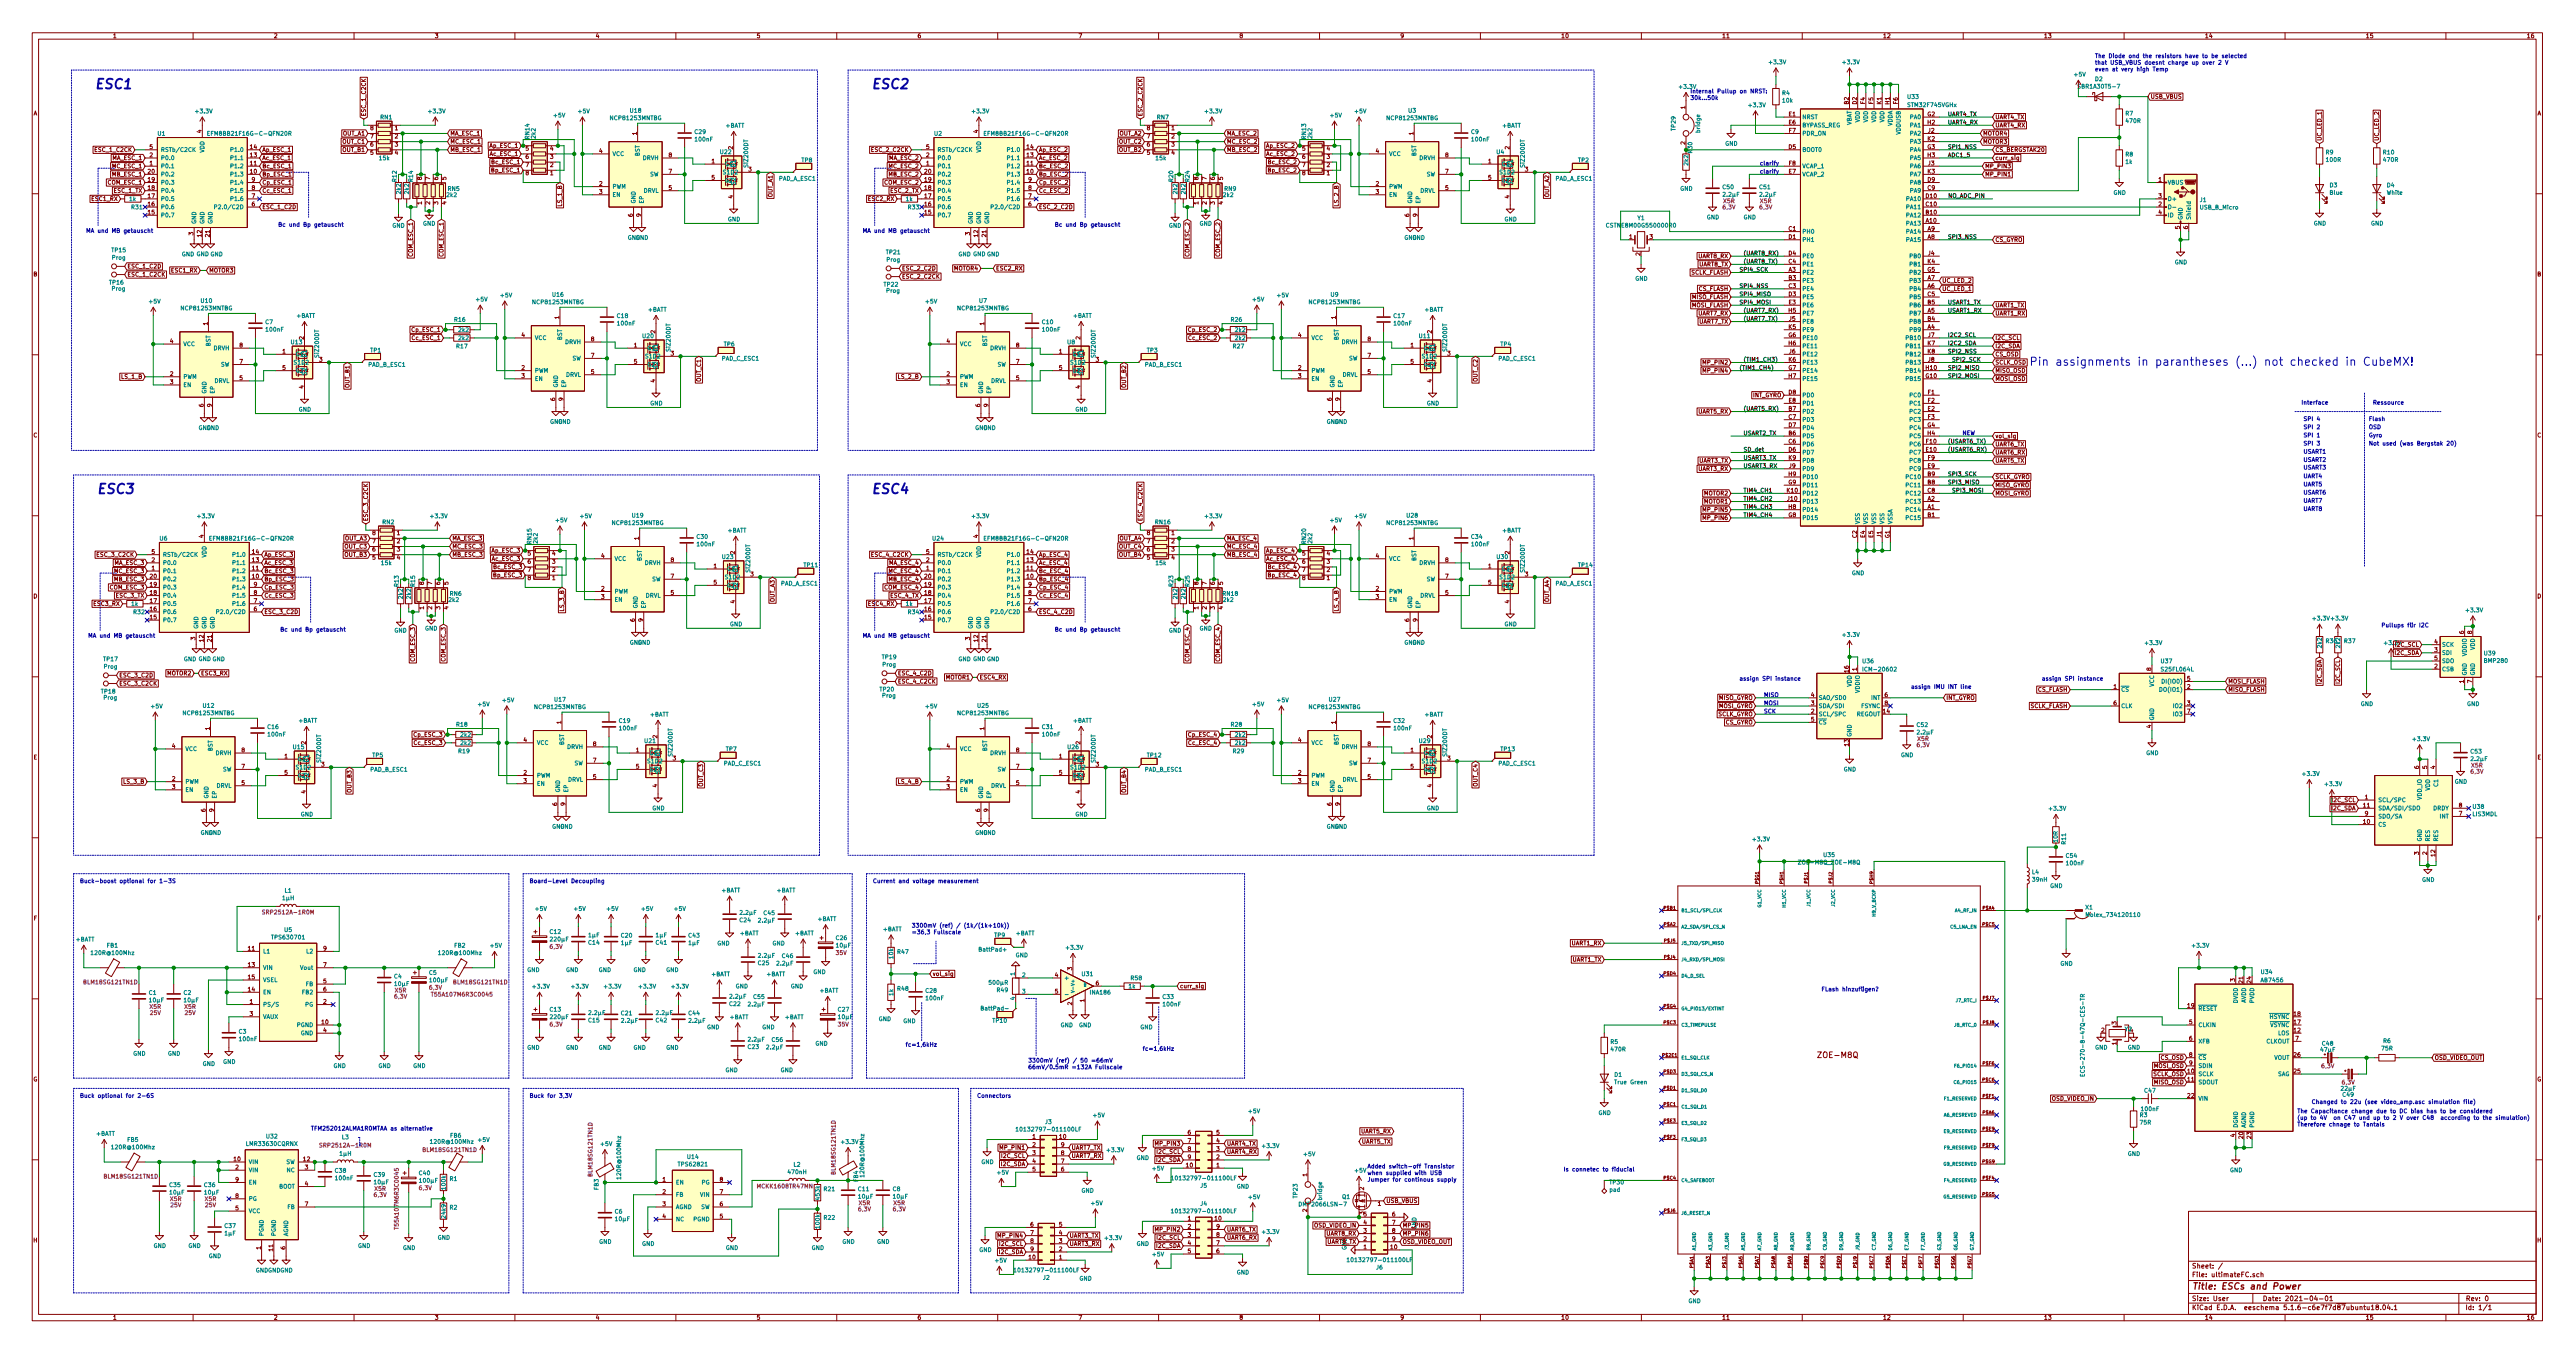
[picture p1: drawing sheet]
<svg xmlns="http://www.w3.org/2000/svg" width="800mm" height="420mm" viewBox="0 0 800 420" stroke-linecap="round" stroke-linejoin="round" font-family="sans-serif">
<defs><g id="words">
<g font-size="4.2" fill="#0000c2">
<text x="29.2" y="27.6">ESC1</text>
<text x="270.5" y="27.6">ESC2</text>
<text x="29.8" y="153.4">ESC3</text>
<text x="270.5" y="153.4">ESC4</text>
</g>
<text font-size="3.5" fill="#0000c2" x="630.6" y="113.6">Pin assignments in parantheses (...) not checked in CubeMX!</text>
<text font-size="2.8" fill="#840000" x="681" y="400.4">Title: ESCs and Power</text>
<text font-size="2.5" fill="#840000" x="565.4" y="328.5">ZOE-M8Q</text>
<g font-size="2.1" fill="#840000">
<text x="681" y="393.9">Sheet: /</text>
<text x="681" y="396.6">File: ultimateFC.sch</text>
<text x="681" y="406.8">KiCad E.D.A. eeschema 5.1.6-c6e7f7d87ubuntu18.04.1</text>
<text x="681" y="404">Size: User</text>
<text x="703" y="404">Date: 2021-04-01</text>
<text x="766" y="404">Rev: 0</text>
<text x="766" y="406.8">Id: 1/1</text>
</g>
<g font-size="1.8" fill="#840000">
<text x="35" y="11.8">1</text>
<text x="85" y="11.8">2</text>
<text x="135" y="11.8">3</text>
<text x="185" y="11.8">4</text>
<text x="235" y="11.8">5</text>
<text x="285" y="11.8">6</text>
<text x="335" y="11.8">7</text>
<text x="385" y="11.8">8</text>
<text x="435" y="11.8">9</text>
<text x="485" y="11.8">10</text>
<text x="535" y="11.8">11</text>
<text x="585" y="11.8">12</text>
<text x="635" y="11.8">13</text>
<text x="685" y="11.8">14</text>
<text x="735" y="11.8">15</text>
<text x="785" y="11.8">16</text>
<text x="10.4" y="35.8">A</text>
<text x="523.6" y="33.8" transform="rotate(-90 523.6 33.8)">1</text>
<text x="574.4" y="32.4" transform="rotate(-90 574.4 32.4)">B2</text>
<text x="577" y="32.4" transform="rotate(-90 577 32.4)">D2</text>
<text x="579.5" y="32.3" transform="rotate(-90 579.5 32.3)">F4</text>
<text x="582" y="32.3" transform="rotate(-90 582 32.3)">F5</text>
<text x="584.6" y="32.4" transform="rotate(-90 584.6 32.4)">K1</text>
<text x="587.1" y="32.4" transform="rotate(-90 587.1 32.4)">H1</text>
<text x="589.7" y="32.3" transform="rotate(-90 589.7 32.3)">F6</text>
<text x="668.2" y="30.6">USB_VBUS</text>
<text x="788.4" y="35.8">A</text>
<text x="62.6" y="41.3" transform="rotate(-90 62.6 41.3)">4</text>
<text x="113.7" y="36.2" transform="rotate(-90 113.7 36.2)">ESC_1_C2CK</text>
<text x="115.1" y="40.4">8</text>
<text x="122.7" y="40.4">1</text>
<text x="197.9" y="41.9" transform="rotate(-90 197.9 41.9)">1</text>
<text x="303.9" y="41.3" transform="rotate(-90 303.9 41.3)">4</text>
<text x="355" y="36.2" transform="rotate(-90 355 36.2)">ESC_2_C2CK</text>
<text x="356.4" y="40.4">8</text>
<text x="364" y="40.4">1</text>
<text x="439.2" y="41.9" transform="rotate(-90 439.2 41.9)">1</text>
<text x="555.8" y="38.7">E6</text>
<text x="555.8" y="36.1">E1</text>
<text x="555.9" y="41.2">F7</text>
<text x="598.9" y="36.1">G2</text>
<text x="599" y="38.7">H2</text>
<text x="599.1" y="41.2">J2</text>
<text x="619.9" y="37">UART4_TX</text>
<text x="619.9" y="39.5">UART4_RX</text>
<text x="29.7" y="47.2">ESC_1_C2CK</text>
<text x="46.5" y="46.3">5</text>
<text x="77.8" y="46.3">14</text>
<text x="81.4" y="47.2">Ap_ESC_1</text>
<text x="106.5" y="42.1">OUT_A1</text>
<text x="106.5" y="44.6">OUT_C1</text>
<text x="106.5" y="47.2">OUT_B1</text>
<text x="115.1" y="43">7</text>
<text x="115.1" y="45.5">6</text>
<text x="122.7" y="43">2</text>
<text x="122.7" y="45.5">3</text>
<text x="139.9" y="47.2">MB_ESC_1</text>
<text x="139.9" y="42.1">MA_ESC_1</text>
<text x="139.9" y="44.6">MC_ESC_1</text>
<text x="152.2" y="45.9">Ap_ESC_1</text>
<text x="163.3" y="46.8">5</text>
<text x="171" y="46.8">4</text>
<text x="186.2" y="47.5">4</text>
<text x="227.7" y="46.4" transform="rotate(-90 227.7 46.4)">2</text>
<text x="271" y="47.2">ESC_2_C2CK</text>
<text x="287.8" y="46.3">5</text>
<text x="319.1" y="46.3">14</text>
<text x="322.7" y="47.2">Ap_ESC_2</text>
<text x="347.8" y="42.1">OUT_A2</text>
<text x="347.8" y="44.6">OUT_C2</text>
<text x="347.8" y="47.2">OUT_B2</text>
<text x="356.4" y="43">7</text>
<text x="356.4" y="45.5">6</text>
<text x="364" y="43">2</text>
<text x="364" y="45.5">3</text>
<text x="381.2" y="47.2">MB_ESC_2</text>
<text x="381.2" y="42.1">MA_ESC_2</text>
<text x="381.2" y="44.6">MC_ESC_2</text>
<text x="393.5" y="45.9">Ap_ESC_2</text>
<text x="404.6" y="46.8">5</text>
<text x="412.3" y="46.8">4</text>
<text x="427.5" y="47.5">4</text>
<text x="469" y="46.4" transform="rotate(-90 469 46.4)">2</text>
<text x="523.6" y="44.9" transform="rotate(-90 523.6 44.9)">2</text>
<text x="555.8" y="46.3">D5</text>
<text x="598.9" y="46.3">G3</text>
<text x="599" y="43.7">K2</text>
<text x="616.1" y="44.6">MOTOR3</text>
<text x="616.1" y="42.1">MOTOR4</text>
<text x="619.9" y="47.2">CS_BERGSTAK20</text>
<text x="721.4" y="43.8" transform="rotate(-90 721.4 43.8)">UC_LED_1</text>
<text x="739.1" y="43.8" transform="rotate(-90 739.1 43.8)">UC_LED_2</text>
<text x="35" y="49.7">MA_ESC_1</text>
<text x="35" y="52.2">MC_ESC_1</text>
<text x="46" y="53.9">20</text>
<text x="46.5" y="51.4">1</text>
<text x="46.5" y="48.8">2</text>
<text x="77.8" y="53.9">10</text>
<text x="77.8" y="51.4">11</text>
<text x="77.8" y="48.8">13</text>
<text x="81.4" y="49.7">Ac_ESC_1</text>
<text x="81.4" y="52.2">Bc_ESC_1</text>
<text x="115.1" y="48">5</text>
<text x="122.7" y="48">4</text>
<text x="152.3" y="48.4">Ac_ESC_1</text>
<text x="152.8" y="53.5">Bp_ESC_1</text>
<text x="152.9" y="51">Bc_ESC_1</text>
<text x="163.3" y="51.9">7</text>
<text x="163.3" y="49.3">6</text>
<text x="171" y="51.9">2</text>
<text x="171" y="49.3">3</text>
<text x="207.8" y="53.9">7</text>
<text x="207.8" y="48.8">8</text>
<text x="221.1" y="50.7">1</text>
<text x="232.6" y="53.3">3</text>
<text x="276.3" y="52.2">MC_ESC_2</text>
<text x="276.3" y="49.7">MA_ESC_2</text>
<text x="287.3" y="53.9">20</text>
<text x="287.8" y="51.4">1</text>
<text x="287.8" y="48.8">2</text>
<text x="319.1" y="53.9">10</text>
<text x="319.1" y="51.4">11</text>
<text x="319.1" y="48.8">13</text>
<text x="322.7" y="49.7">Ac_ESC_2</text>
<text x="322.7" y="52.2">Bc_ESC_2</text>
<text x="356.4" y="48">5</text>
<text x="364" y="48">4</text>
<text x="393.6" y="48.4">Ac_ESC_2</text>
<text x="394.1" y="53.5">Bp_ESC_2</text>
<text x="394.2" y="51">Bc_ESC_2</text>
<text x="404.6" y="51.9">7</text>
<text x="404.6" y="49.3">6</text>
<text x="412.3" y="51.9">2</text>
<text x="412.3" y="49.3">3</text>
<text x="449.1" y="53.9">7</text>
<text x="449.1" y="48.8">8</text>
<text x="462.4" y="50.7">1</text>
<text x="473.9" y="53.3">3</text>
<text x="555.8" y="53.9">E7</text>
<text x="555.9" y="51.4">F8</text>
<text x="599" y="48.8">H3</text>
<text x="599" y="53.9">K3</text>
<text x="599.1" y="51.4">J3</text>
<text x="616.7" y="52.2">MP_PIN3</text>
<text x="619.9" y="49.7">curr_sig</text>
<text x="33.6" y="57.3">COM_ESC_1</text>
<text x="35" y="54.8">MB_ESC_1</text>
<text x="35.5" y="59.9">ESC_1_TX</text>
<text x="46" y="59">18</text>
<text x="46" y="56.4">19</text>
<text x="78.3" y="59">8</text>
<text x="78.3" y="56.4">9</text>
<text x="81.4" y="59.9">Cc_ESC_1</text>
<text x="81.4" y="54.8">Bp_ESC_1</text>
<text x="81.4" y="57.3">Cp_ESC_1</text>
<text x="131.1" y="55.9" transform="rotate(-90 131.1 55.9)">8</text>
<text x="133.6" y="55.9" transform="rotate(-90 133.6 55.9)">7</text>
<text x="136.1" y="55.9" transform="rotate(-90 136.1 55.9)">6</text>
<text x="138.7" y="55.9" transform="rotate(-90 138.7 55.9)">5</text>
<text x="163.3" y="54.4">8</text>
<text x="171" y="54.4">1</text>
<text x="186.2" y="57.7">2</text>
<text x="207.8" y="59">5</text>
<text x="221.1" y="55.8">5</text>
<text x="274.9" y="57.3">COM_ESC_2</text>
<text x="276.3" y="54.8">MB_ESC_2</text>
<text x="276.8" y="59.9">ESC_2_TX</text>
<text x="287.3" y="59">18</text>
<text x="287.3" y="56.4">19</text>
<text x="319.6" y="59">8</text>
<text x="319.6" y="56.4">9</text>
<text x="322.7" y="54.8">Bp_ESC_2</text>
<text x="322.7" y="57.3">Cp_ESC_2</text>
<text x="322.7" y="59.9">Cc_ESC_2</text>
<text x="372.4" y="55.9" transform="rotate(-90 372.4 55.9)">8</text>
<text x="374.9" y="55.9" transform="rotate(-90 374.9 55.9)">7</text>
<text x="377.4" y="55.9" transform="rotate(-90 377.4 55.9)">6</text>
<text x="380" y="55.9" transform="rotate(-90 380 55.9)">5</text>
<text x="404.6" y="54.4">8</text>
<text x="412.3" y="54.4">1</text>
<text x="427.5" y="57.7">2</text>
<text x="449.1" y="59">5</text>
<text x="462.4" y="55.8">5</text>
<text x="599" y="56.4">D9</text>
<text x="599" y="59">C9</text>
<text x="616.7" y="54.8">MP_PIN1</text>
<text x="670.7" y="56.4">1</text>
<text x="28.6" y="62.4">ESC1_RX</text>
<text x="46" y="64.1">16</text>
<text x="46" y="61.5">17</text>
<text x="78.3" y="64.1">6</text>
<text x="78.3" y="61.5">7</text>
<text x="81.4" y="64.9">ESC_1_C2D</text>
<text x="131.1" y="63.5" transform="rotate(-90 131.1 63.5)">1</text>
<text x="133.6" y="63.5" transform="rotate(-90 133.6 63.5)">2</text>
<text x="136.1" y="63.5" transform="rotate(-90 136.1 63.5)">3</text>
<text x="138.7" y="63.5" transform="rotate(-90 138.7 63.5)">4</text>
<text x="174.6" y="63.9" transform="rotate(-90 174.6 63.9)">LS_1_B</text>
<text x="186.2" y="60.2">3</text>
<text x="227.7" y="61.6" transform="rotate(-90 227.7 61.6)">4</text>
<text x="240" y="61.3" transform="rotate(-90 240 61.3)">OUT_A1</text>
<text x="269.9" y="62.4">ESC2_RX</text>
<text x="287.3" y="64.1">16</text>
<text x="287.3" y="61.5">17</text>
<text x="319.6" y="64.1">6</text>
<text x="319.6" y="61.5">7</text>
<text x="322.7" y="64.9">ESC_2_C2D</text>
<text x="372.4" y="63.5" transform="rotate(-90 372.4 63.5)">1</text>
<text x="374.9" y="63.5" transform="rotate(-90 374.9 63.5)">2</text>
<text x="377.4" y="63.5" transform="rotate(-90 377.4 63.5)">3</text>
<text x="380" y="63.5" transform="rotate(-90 380 63.5)">4</text>
<text x="415.9" y="63.9" transform="rotate(-90 415.9 63.9)">LS_2_B</text>
<text x="427.5" y="60.2">3</text>
<text x="469" y="61.6" transform="rotate(-90 469 61.6)">4</text>
<text x="481.3" y="61.3" transform="rotate(-90 481.3 61.3)">OUT_A2</text>
<text x="598.4" y="61.5">D10</text>
<text x="598.4" y="64.1">C10</text>
<text x="670.7" y="64.1">2</text>
<text x="670.7" y="61.5">3</text>
<text x="46" y="66.6">15</text>
<text x="196.6" y="67.3" transform="rotate(-90 196.6 67.3)">6</text>
<text x="199.1" y="67.3" transform="rotate(-90 199.1 67.3)">9</text>
<text x="287.3" y="66.6">15</text>
<text x="437.9" y="67.3" transform="rotate(-90 437.9 67.3)">6</text>
<text x="440.4" y="67.3" transform="rotate(-90 440.4 67.3)">9</text>
<text x="555.8" y="71.7">C1</text>
<text x="598.4" y="66.6">B10</text>
<text x="598.4" y="69.1">A10</text>
<text x="599" y="71.7">A9</text>
<text x="670.7" y="66.6">4</text>
<text x="677.3" y="71.1" transform="rotate(-90 677.3 71.1)">5</text>
<text x="679.8" y="71.1" transform="rotate(-90 679.8 71.1)">6</text>
<text x="60.1" y="73" transform="rotate(-90 60.1 73)">3</text>
<text x="62.6" y="73.5" transform="rotate(-90 62.6 73.5)">12</text>
<text x="65.2" y="73.5" transform="rotate(-90 65.2 73.5)">21</text>
<text x="301.4" y="73" transform="rotate(-90 301.4 73)">3</text>
<text x="303.9" y="73.5" transform="rotate(-90 303.9 73.5)">12</text>
<text x="306.5" y="73.5" transform="rotate(-90 306.5 73.5)">21</text>
<text x="506.2" y="74.2">1</text>
<text x="512.6" y="74.2">3</text>
<text x="555.8" y="74.2">D1</text>
<text x="599" y="74.2">A8</text>
<text x="619.9" y="75.1">CS_GYRO</text>
<text x="39.5" y="83.4">ESC_1_C2D</text>
<text x="128.3" y="79.6" transform="rotate(-90 128.3 79.6)">COM_ESC_1</text>
<text x="137.8" y="79.6" transform="rotate(-90 137.8 79.6)">COM_ESC_1</text>
<text x="280.2" y="84">ESC_2_C2D</text>
<text x="296.4" y="84">MOTOR4</text>
<text x="309.4" y="84">ESC2_RX</text>
<text x="369.6" y="79.6" transform="rotate(-90 369.6 79.6)">COM_ESC_2</text>
<text x="379.1" y="79.6" transform="rotate(-90 379.1 79.6)">COM_ESC_2</text>
<text x="509.7" y="79.4" transform="rotate(-90 509.7 79.4)">2</text>
<text x="527.7" y="80.2">UART8_RX</text>
<text x="527.9" y="82.7">UART8_TX</text>
<text x="555.8" y="79.3">D4</text>
<text x="555.8" y="81.8">C4</text>
<text x="599" y="81.8">K4</text>
<text x="599.1" y="79.3">J4</text>
<text x="10.4" y="85.8">B</text>
<text x="39.5" y="85.9">ESC_1_C2CK</text>
<text x="53.4" y="84.6">ESC1_RX</text>
<text x="64.9" y="84.6">MOTOR3</text>
<text x="280.2" y="86.5">ESC_2_C2CK</text>
<text x="525.4" y="85.3">SCLK_FLASH</text>
<text x="555.8" y="84.4">A3</text>
<text x="555.8" y="86.9">B3</text>
<text x="555.8" y="89.5">C3</text>
<text x="598.9" y="84.4">G5</text>
<text x="599" y="86.9">A7</text>
<text x="599" y="89.5">A6</text>
<text x="603.4" y="87.8">UC_LED_2</text>
<text x="788.4" y="85.8">B</text>
<text x="525.7" y="92.9">MISO_FLASH</text>
<text x="525.7" y="95.4">MOSI_FLASH</text>
<text x="527.7" y="90.3">CS_FLASH</text>
<text x="555.8" y="92">D3</text>
<text x="555.8" y="94.5">E3</text>
<text x="599" y="92">C5</text>
<text x="599" y="94.5">B5</text>
<text x="603.4" y="90.3">UC_LED_1</text>
<text x="619.9" y="95.4">UART1_TX</text>
<text x="64.5" y="101" transform="rotate(-90 64.5 101)">1</text>
<text x="173.7" y="99.1" transform="rotate(-90 173.7 99.1)">1</text>
<text x="305.8" y="101" transform="rotate(-90 305.8 101)">1</text>
<text x="415" y="99.1" transform="rotate(-90 415 99.1)">1</text>
<text x="527.7" y="98">UART7_RX</text>
<text x="527.9" y="100.5">UART7_TX</text>
<text x="555.8" y="97.1">H5</text>
<text x="555.9" y="99.6">J5</text>
<text x="599" y="97.1">A5</text>
<text x="599" y="99.6">B4</text>
<text x="619.9" y="98">UART1_RX</text>
<text x="52.9" y="106.6">4</text>
<text x="74.4" y="107.9">8</text>
<text x="94.4" y="105.4" transform="rotate(-90 94.4 105.4)">2</text>
<text x="128.1" y="103">Cp_ESC_1</text>
<text x="128.2" y="105.6">Cc_ESC_1</text>
<text x="162.1" y="104.7">4</text>
<text x="183.7" y="106">8</text>
<text x="197" y="107.9">1</text>
<text x="203.6" y="103.5" transform="rotate(-90 203.6 103.5)">2</text>
<text x="294.2" y="106.6">4</text>
<text x="315.7" y="107.9">8</text>
<text x="335.7" y="105.4" transform="rotate(-90 335.7 105.4)">2</text>
<text x="369.4" y="103">Cp_ESC_2</text>
<text x="369.5" y="105.6">Cc_ESC_2</text>
<text x="403.4" y="104.7">4</text>
<text x="425" y="106">8</text>
<text x="438.3" y="107.9">1</text>
<text x="444.9" y="103.5" transform="rotate(-90 444.9 103.5)">2</text>
<text x="555.7" y="104.7">G6</text>
<text x="555.8" y="107.2">H6</text>
<text x="555.8" y="102.2">K5</text>
<text x="599" y="107.2">K7</text>
<text x="599" y="102.2">A4</text>
<text x="599.1" y="104.7">J7</text>
<text x="619.9" y="105.6">I2C_SCL</text>
<text x="74.4" y="112.9">7</text>
<text x="87.8" y="109.8">1</text>
<text x="99.2" y="112.3">3</text>
<text x="183.7" y="111">7</text>
<text x="197" y="112.9">5</text>
<text x="208.4" y="110.4">3</text>
<text x="315.7" y="112.9">7</text>
<text x="329.1" y="109.8">1</text>
<text x="340.5" y="112.3">3</text>
<text x="425" y="111">7</text>
<text x="438.3" y="112.9">5</text>
<text x="449.7" y="110.4">3</text>
<text x="529.5" y="113.2">MP_PIN2</text>
<text x="555.8" y="112.3">K6</text>
<text x="555.9" y="109.8">J6</text>
<text x="599" y="109.8">K8</text>
<text x="599.1" y="112.3">J8</text>
<text x="619.9" y="108.1">I2C_SDA</text>
<text x="619.9" y="113.2">SCLK_OSD</text>
<text x="619.9" y="110.7">CS_OSD</text>
<text x="37.8" y="117.6">LS_1_B</text>
<text x="52.9" y="116.8">2</text>
<text x="52.9" y="119.3">3</text>
<text x="74.4" y="118">5</text>
<text x="87.8" y="114.9">5</text>
<text x="162.1" y="114.9">2</text>
<text x="162.1" y="117.4">3</text>
<text x="183.7" y="116.1">5</text>
<text x="203.6" y="118.8" transform="rotate(-90 203.6 118.8)">4</text>
<text x="217.8" y="118.4" transform="rotate(-90 217.8 118.4)">OUT_C1</text>
<text x="279.1" y="117.6">LS_2_B</text>
<text x="294.2" y="116.8">2</text>
<text x="294.2" y="119.3">3</text>
<text x="315.7" y="118">5</text>
<text x="329.1" y="114.9">5</text>
<text x="403.4" y="114.9">2</text>
<text x="403.4" y="117.4">3</text>
<text x="425" y="116.1">5</text>
<text x="444.9" y="118.8" transform="rotate(-90 444.9 118.8)">4</text>
<text x="459.1" y="118.4" transform="rotate(-90 459.1 118.4)">OUT_C2</text>
<text x="529.5" y="115.7">MP_PIN4</text>
<text x="555.7" y="114.9">G7</text>
<text x="555.8" y="117.4">H7</text>
<text x="598.4" y="117.4">G10</text>
<text x="598.4" y="114.9">H10</text>
<text x="619.9" y="115.7">MISO_OSD</text>
<text x="619.9" y="118.3">MOSI_OSD</text>
<text x="94.4" y="120.7" transform="rotate(-90 94.4 120.7)">4</text>
<text x="108.6" y="120.3" transform="rotate(-90 108.6 120.3)">OUT_B1</text>
<text x="172.5" y="124.5" transform="rotate(-90 172.5 124.5)">6</text>
<text x="175" y="124.5" transform="rotate(-90 175 124.5)">9</text>
<text x="335.7" y="120.7" transform="rotate(-90 335.7 120.7)">4</text>
<text x="349.9" y="120.3" transform="rotate(-90 349.9 120.3)">OUT_B2</text>
<text x="413.8" y="124.5" transform="rotate(-90 413.8 124.5)">6</text>
<text x="416.3" y="124.5" transform="rotate(-90 416.3 124.5)">9</text>
<text x="544.5" y="123.4">INT_GYRO</text>
<text x="555.8" y="122.5">D8</text>
<text x="555.8" y="125">E8</text>
<text x="599.1" y="122.5">F1</text>
<text x="599.1" y="125">F2</text>
<text x="63.2" y="126.4" transform="rotate(-90 63.2 126.4)">6</text>
<text x="65.8" y="126.4" transform="rotate(-90 65.8 126.4)">9</text>
<text x="304.5" y="126.4" transform="rotate(-90 304.5 126.4)">6</text>
<text x="307.1" y="126.4" transform="rotate(-90 307.1 126.4)">9</text>
<text x="527.7" y="128.4">UART5_RX</text>
<text x="555.8" y="127.6">B7</text>
<text x="555.8" y="130.1">C7</text>
<text x="599" y="127.6">E2</text>
<text x="599.1" y="130.1">F3</text>
<text x="10.4" y="135.8">C</text>
<text x="555.8" y="132.6">D7</text>
<text x="555.8" y="135.2">B6</text>
<text x="555.8" y="137.7">C6</text>
<text x="598.6" y="137.7">F10</text>
<text x="598.9" y="132.6">G4</text>
<text x="599" y="135.2">H4</text>
<text x="619.9" y="136.1">vol_sig</text>
<text x="788.4" y="135.8">C</text>
<text x="527.9" y="143.7">UART3_TX</text>
<text x="555.8" y="140.3">D6</text>
<text x="555.8" y="142.8">K9</text>
<text x="598.5" y="140.3">E10</text>
<text x="599.1" y="142.8">F9</text>
<text x="619.9" y="143.7">UART5_TX</text>
<text x="619.9" y="141.1">UART6_RX</text>
<text x="619.9" y="138.6">UART6_TX</text>
<text x="527.7" y="146.2">UART3_RX</text>
<text x="555.8" y="147.9">H9</text>
<text x="555.9" y="145.3">J9</text>
<text x="599" y="147.9">B9</text>
<text x="599" y="145.3">E9</text>
<text x="619.9" y="148.8">SCLK_GYRO</text>
<text x="529.5" y="153.8">MOTOR2</text>
<text x="555.3" y="153">K10</text>
<text x="555.4" y="155.5">J10</text>
<text x="555.7" y="150.4">G9</text>
<text x="599" y="150.4">B8</text>
<text x="599" y="153">C8</text>
<text x="599" y="155.5">A2</text>
<text x="619.9" y="151.3">MISO_GYRO</text>
<text x="619.9" y="153.8">MOSI_GYRO</text>
<text x="114.3" y="161.9" transform="rotate(-90 114.3 161.9)">ESC_3_C2CK</text>
<text x="355" y="161.9" transform="rotate(-90 355 161.9)">ESC_4_C2CK</text>
<text x="529.5" y="156.4">MOTOR1</text>
<text x="529.5" y="158.9">MP_PIN5</text>
<text x="529.5" y="161.5">MP_PIN6</text>
<text x="555.7" y="160.6">G8</text>
<text x="555.8" y="158">H8</text>
<text x="599" y="158">A1</text>
<text x="599" y="160.6">B1</text>
<text x="63.2" y="167" transform="rotate(-90 63.2 167)">4</text>
<text x="107.2" y="167.8">OUT_A3</text>
<text x="115.7" y="166.2">8</text>
<text x="123.3" y="166.2">1</text>
<text x="140.5" y="167.8">MA_ESC_3</text>
<text x="198.5" y="167.7" transform="rotate(-90 198.5 167.7)">1</text>
<text x="303.9" y="167" transform="rotate(-90 303.9 167)">4</text>
<text x="347.8" y="167.8">OUT_A4</text>
<text x="356.4" y="166.2">8</text>
<text x="364" y="166.2">1</text>
<text x="381.2" y="167.8">MA_ESC_4</text>
<text x="439.2" y="167.7" transform="rotate(-90 439.2 167.7)">1</text>
<text x="577" y="167" transform="rotate(-90 577 167)">C2</text>
<text x="579.5" y="167" transform="rotate(-90 579.5 167)">E4</text>
<text x="582" y="167" transform="rotate(-90 582 167)">E5</text>
<text x="584.6" y="166.9" transform="rotate(-90 584.6 166.9)">J1</text>
<text x="587.1" y="167.1" transform="rotate(-90 587.1 167.1)">G1</text>
<text x="30.4" y="172.9">ESC_3_C2CK</text>
<text x="47.1" y="172">5</text>
<text x="78.4" y="172">14</text>
<text x="82.1" y="172.9">Ap_ESC_3</text>
<text x="107.2" y="170.3">OUT_C3</text>
<text x="107.2" y="172.9">OUT_B3</text>
<text x="115.7" y="168.7">7</text>
<text x="115.7" y="171.2">6</text>
<text x="115.7" y="173.8">5</text>
<text x="123.3" y="168.7">2</text>
<text x="123.3" y="171.2">3</text>
<text x="123.3" y="173.8">4</text>
<text x="140.5" y="172.9">MB_ESC_3</text>
<text x="140.5" y="170.3">MC_ESC_3</text>
<text x="152.8" y="171.6">Ap_ESC_3</text>
<text x="164" y="172.5">5</text>
<text x="171.6" y="172.5">4</text>
<text x="186.8" y="173.3">4</text>
<text x="228.3" y="172.1" transform="rotate(-90 228.3 172.1)">2</text>
<text x="271" y="172.9">ESC_4_C2CK</text>
<text x="287.8" y="172">5</text>
<text x="319.1" y="172">14</text>
<text x="322.7" y="172.9">Ap_ESC_4</text>
<text x="347.8" y="170.3">OUT_C4</text>
<text x="347.8" y="172.9">OUT_B4</text>
<text x="356.4" y="168.7">7</text>
<text x="356.4" y="171.2">6</text>
<text x="356.4" y="173.8">5</text>
<text x="364" y="168.7">2</text>
<text x="364" y="171.2">3</text>
<text x="364" y="173.8">4</text>
<text x="381.2" y="170.3">MC_ESC_4</text>
<text x="381.2" y="172.9">MB_ESC_4</text>
<text x="393.5" y="171.6">Ap_ESC_4</text>
<text x="404.6" y="172.5">5</text>
<text x="412.3" y="172.5">4</text>
<text x="427.5" y="173.3">4</text>
<text x="469" y="172.1" transform="rotate(-90 469 172.1)">2</text>
<text x="35.6" y="178">MC_ESC_3</text>
<text x="35.6" y="175.4">MA_ESC_3</text>
<text x="46.7" y="179.6">20</text>
<text x="47.1" y="177.1">1</text>
<text x="47.1" y="174.5">2</text>
<text x="78.4" y="179.6">10</text>
<text x="78.4" y="177.1">11</text>
<text x="78.4" y="174.5">13</text>
<text x="82.1" y="178">Bc_ESC_3</text>
<text x="82.1" y="175.4">Ac_ESC_3</text>
<text x="152.9" y="174.2">Ac_ESC_3</text>
<text x="153.5" y="179.2">Bp_ESC_3</text>
<text x="153.6" y="176.7">Bc_ESC_3</text>
<text x="164" y="177.6">7</text>
<text x="164" y="175">6</text>
<text x="171.6" y="177.6">2</text>
<text x="171.6" y="175">3</text>
<text x="208.4" y="179.6">7</text>
<text x="208.4" y="174.5">8</text>
<text x="221.8" y="176.4">1</text>
<text x="233.2" y="179">3</text>
<text x="276.3" y="175.4">MA_ESC_4</text>
<text x="276.3" y="178">MC_ESC_4</text>
<text x="287.3" y="179.6">20</text>
<text x="287.8" y="177.1">1</text>
<text x="287.8" y="174.5">2</text>
<text x="319.1" y="179.6">10</text>
<text x="319.1" y="177.1">11</text>
<text x="319.1" y="174.5">13</text>
<text x="322.7" y="178">Bc_ESC_4</text>
<text x="322.7" y="175.4">Ac_ESC_4</text>
<text x="393.6" y="174.2">Ac_ESC_4</text>
<text x="394.1" y="179.2">Bp_ESC_4</text>
<text x="394.2" y="176.7">Bc_ESC_4</text>
<text x="404.6" y="177.6">7</text>
<text x="404.6" y="175">6</text>
<text x="412.3" y="177.6">2</text>
<text x="412.3" y="175">3</text>
<text x="449.1" y="179.6">7</text>
<text x="449.1" y="174.5">8</text>
<text x="462.4" y="176.4">1</text>
<text x="473.9" y="179">3</text>
<text x="10.4" y="185.8">D</text>
<text x="34.2" y="183">COM_ESC_3</text>
<text x="35.6" y="180.5">MB_ESC_3</text>
<text x="36.1" y="185.6">ESC_3_TX</text>
<text x="46.7" y="184.7">18</text>
<text x="46.7" y="182.2">19</text>
<text x="78.9" y="184.7">8</text>
<text x="78.9" y="182.2">9</text>
<text x="82.1" y="180.5">Bp_ESC_3</text>
<text x="82.1" y="185.6">Cc_ESC_3</text>
<text x="82.1" y="183">Cp_ESC_3</text>
<text x="131.7" y="181.6" transform="rotate(-90 131.7 181.6)">8</text>
<text x="134.2" y="181.6" transform="rotate(-90 134.2 181.6)">7</text>
<text x="136.8" y="181.6" transform="rotate(-90 136.8 181.6)">6</text>
<text x="139.3" y="181.6" transform="rotate(-90 139.3 181.6)">5</text>
<text x="164" y="180.1">8</text>
<text x="171.6" y="180.1">1</text>
<text x="186.8" y="183.4">2</text>
<text x="186.8" y="186">3</text>
<text x="208.4" y="184.7">5</text>
<text x="221.8" y="181.5">5</text>
<text x="274.9" y="183">COM_ESC_4</text>
<text x="276.3" y="180.5">MB_ESC_4</text>
<text x="276.8" y="185.6">ESC_4_TX</text>
<text x="287.3" y="184.7">18</text>
<text x="287.3" y="182.2">19</text>
<text x="319.6" y="184.7">8</text>
<text x="319.6" y="182.2">9</text>
<text x="322.7" y="180.5">Bp_ESC_4</text>
<text x="322.7" y="183">Cp_ESC_4</text>
<text x="322.7" y="185.6">Cc_ESC_4</text>
<text x="372.4" y="181.6" transform="rotate(-90 372.4 181.6)">8</text>
<text x="374.9" y="181.6" transform="rotate(-90 374.9 181.6)">7</text>
<text x="377.4" y="181.6" transform="rotate(-90 377.4 181.6)">6</text>
<text x="380" y="181.6" transform="rotate(-90 380 181.6)">5</text>
<text x="404.6" y="180.1">8</text>
<text x="412.3" y="180.1">1</text>
<text x="427.5" y="183.4">2</text>
<text x="427.5" y="186">3</text>
<text x="449.1" y="184.7">5</text>
<text x="462.4" y="181.5">5</text>
<text x="788.4" y="185.8">D</text>
<text x="29.3" y="188.1">ESC3_RX</text>
<text x="46.7" y="189.8">16</text>
<text x="46.7" y="187.2">17</text>
<text x="78.9" y="189.8">6</text>
<text x="78.9" y="187.2">7</text>
<text x="82.1" y="190.7">ESC_3_C2D</text>
<text x="131.7" y="189.2" transform="rotate(-90 131.7 189.2)">1</text>
<text x="134.2" y="189.2" transform="rotate(-90 134.2 189.2)">2</text>
<text x="136.8" y="189.2" transform="rotate(-90 136.8 189.2)">3</text>
<text x="139.3" y="189.2" transform="rotate(-90 139.3 189.2)">4</text>
<text x="175.3" y="189.7" transform="rotate(-90 175.3 189.7)">LS_3_B</text>
<text x="228.3" y="187.3" transform="rotate(-90 228.3 187.3)">4</text>
<text x="240.7" y="187" transform="rotate(-90 240.7 187)">OUT_A3</text>
<text x="269.9" y="188.1">ESC4_RX</text>
<text x="287.3" y="189.8">16</text>
<text x="287.3" y="187.2">17</text>
<text x="319.6" y="189.8">6</text>
<text x="319.6" y="187.2">7</text>
<text x="322.7" y="190.7">ESC_4_C2D</text>
<text x="372.4" y="189.2" transform="rotate(-90 372.4 189.2)">1</text>
<text x="374.9" y="189.2" transform="rotate(-90 374.9 189.2)">2</text>
<text x="377.4" y="189.2" transform="rotate(-90 377.4 189.2)">3</text>
<text x="380" y="189.2" transform="rotate(-90 380 189.2)">4</text>
<text x="415.9" y="189.7" transform="rotate(-90 415.9 189.7)">LS_4_B</text>
<text x="469" y="187.3" transform="rotate(-90 469 187.3)">4</text>
<text x="481.3" y="187" transform="rotate(-90 481.3 187)">OUT_A4</text>
<text x="46.7" y="192.3">15</text>
<text x="197.2" y="193.1" transform="rotate(-90 197.2 193.1)">6</text>
<text x="199.8" y="193.1" transform="rotate(-90 199.8 193.1)">9</text>
<text x="287.3" y="192.3">15</text>
<text x="437.9" y="193.1" transform="rotate(-90 437.9 193.1)">6</text>
<text x="440.4" y="193.1" transform="rotate(-90 440.4 193.1)">9</text>
<text x="765.6" y="196.9" transform="rotate(-90 765.6 196.9)">6</text>
<text x="768.1" y="196.9" transform="rotate(-90 768.1 196.9)">8</text>
<text x="60.7" y="198.8" transform="rotate(-90 60.7 198.8)">3</text>
<text x="63.2" y="199.3" transform="rotate(-90 63.2 199.3)">12</text>
<text x="65.8" y="199.3" transform="rotate(-90 65.8 199.3)">21</text>
<text x="301.4" y="198.8" transform="rotate(-90 301.4 198.8)">3</text>
<text x="303.9" y="199.3" transform="rotate(-90 303.9 199.3)">12</text>
<text x="306.5" y="199.3" transform="rotate(-90 306.5 199.3)">21</text>
<text x="741" y="200.3">+3.3V</text>
<text x="744.2" y="203.4">I2C_SDA</text>
<text x="744.4" y="200.8">I2C_SCL</text>
<text x="756.4" y="202.5">3</text>
<text x="756.4" y="199.9">4</text>
<text x="52" y="209.7">MOTOR2</text>
<text x="62.4" y="209.7">ESC3_RX</text>
<text x="128.9" y="205.4" transform="rotate(-90 128.9 205.4)">COM_ESC_3</text>
<text x="138.4" y="205.4" transform="rotate(-90 138.4 205.4)">COM_ESC_3</text>
<text x="278.9" y="209.7">ESC_4_C2D</text>
<text x="369.6" y="205.4" transform="rotate(-90 369.6 205.4)">COM_ESC_4</text>
<text x="379.1" y="205.4" transform="rotate(-90 379.1 205.4)">COM_ESC_4</text>
<text x="574.4" y="208.8" transform="rotate(-90 574.4 208.8)">16</text>
<text x="577" y="208.3" transform="rotate(-90 577 208.3)">1</text>
<text x="668.4" y="208.3" transform="rotate(-90 668.4 208.3)">8</text>
<text x="756.4" y="207.6">2</text>
<text x="756.4" y="205">5</text>
<text x="37" y="210.4">ESC_3_C2D</text>
<text x="37" y="212.9">ESC_3_C2CK</text>
<text x="278.9" y="212.3">ESC_4_C2CK</text>
<text x="293.9" y="211">MOTOR1</text>
<text x="304.3" y="211">ESC4_RX</text>
<text x="633.1" y="214.8">CS_FLASH</text>
<text x="656.7" y="213.9">1</text>
<text x="679.6" y="213.9">2</text>
<text x="679.6" y="211.4">5</text>
<text x="692.3" y="214.8">MISO_FLASH</text>
<text x="692.3" y="212.3">MOSI_FLASH</text>
<text x="721.4" y="212.3" transform="rotate(-90 721.4 212.3)">I2C_SDA</text>
<text x="727.1" y="212.1" transform="rotate(-90 727.1 212.1)">I2C_SCL</text>
<text x="765.6" y="212.1" transform="rotate(-90 765.6 212.1)">1</text>
<text x="768.1" y="212.1" transform="rotate(-90 768.1 212.1)">7</text>
<text x="534" y="217.3">MISO_GYRO</text>
<text x="534" y="219.9">MOSI_GYRO</text>
<text x="562.8" y="221.5">2</text>
<text x="562.8" y="219">3</text>
<text x="562.8" y="216.5">4</text>
<text x="585.1" y="221.5">14</text>
<text x="585.6" y="216.5">6</text>
<text x="585.6" y="219">8</text>
<text x="604.7" y="217.3">INT_GYRO</text>
<text x="630.8" y="219.9">SCLK_FLASH</text>
<text x="656.7" y="219">6</text>
<text x="679.6" y="219">3</text>
<text x="679.6" y="221.5">7</text>
<text x="65.2" y="226.7" transform="rotate(-90 65.2 226.7)">1</text>
<text x="174.4" y="224.8" transform="rotate(-90 174.4 224.8)">1</text>
<text x="305.8" y="226.7" transform="rotate(-90 305.8 226.7)">1</text>
<text x="415" y="224.8" transform="rotate(-90 415 224.8)">1</text>
<text x="533.7" y="222.4">SCLK_GYRO</text>
<text x="536" y="225">CS_GYRO</text>
<text x="562.8" y="224.1">5</text>
<text x="668.4" y="226.1" transform="rotate(-90 668.4 226.1)">4</text>
<text x="53.5" y="232.3">4</text>
<text x="75.1" y="233.6">8</text>
<text x="95" y="231.2" transform="rotate(-90 95 231.2)">2</text>
<text x="128.7" y="228.8">Cp_ESC_3</text>
<text x="128.8" y="231.3">Cc_ESC_3</text>
<text x="162.7" y="230.4">4</text>
<text x="184.3" y="231.7">8</text>
<text x="197.6" y="233.6">1</text>
<text x="204.2" y="229.3" transform="rotate(-90 204.2 229.3)">2</text>
<text x="294.2" y="232.3">4</text>
<text x="315.7" y="233.6">8</text>
<text x="335.7" y="231.2" transform="rotate(-90 335.7 231.2)">2</text>
<text x="369.4" y="228.8">Cp_ESC_4</text>
<text x="369.5" y="231.3">Cc_ESC_4</text>
<text x="403.4" y="230.4">4</text>
<text x="425" y="231.7">8</text>
<text x="438.3" y="233.6">1</text>
<text x="444.9" y="229.3" transform="rotate(-90 444.9 229.3)">2</text>
<text x="574.4" y="231.6" transform="rotate(-90 574.4 231.6)">13</text>
<text x="10.4" y="235.8">E</text>
<text x="75.1" y="238.7">7</text>
<text x="88.4" y="235.5">1</text>
<text x="99.8" y="238">3</text>
<text x="184.3" y="236.8">7</text>
<text x="197.6" y="238.7">5</text>
<text x="209.1" y="236.1">3</text>
<text x="315.7" y="238.7">7</text>
<text x="329.1" y="235.5">1</text>
<text x="340.5" y="238">3</text>
<text x="425" y="236.8">7</text>
<text x="438.3" y="238.7">5</text>
<text x="449.7" y="236.1">3</text>
<text x="751.6" y="238.8" transform="rotate(-90 751.6 238.8)">6</text>
<text x="754.1" y="238.8" transform="rotate(-90 754.1 238.8)">5</text>
<text x="756.7" y="238.8" transform="rotate(-90 756.7 238.8)">4</text>
<text x="788.4" y="235.8">E</text>
<text x="38.5" y="243.4">LS_3_B</text>
<text x="53.5" y="242.5">2</text>
<text x="53.5" y="245">3</text>
<text x="75.1" y="243.8">5</text>
<text x="88.4" y="240.6">5</text>
<text x="162.7" y="240.6">2</text>
<text x="162.7" y="243.1">3</text>
<text x="184.3" y="241.9">5</text>
<text x="204.2" y="244.5" transform="rotate(-90 204.2 244.5)">4</text>
<text x="218.4" y="244.2" transform="rotate(-90 218.4 244.2)">OUT_C3</text>
<text x="279.1" y="243.4">LS_4_B</text>
<text x="294.2" y="242.5">2</text>
<text x="294.2" y="245">3</text>
<text x="315.7" y="243.8">5</text>
<text x="329.1" y="240.6">5</text>
<text x="403.4" y="240.6">2</text>
<text x="403.4" y="243.1">3</text>
<text x="425" y="241.9">5</text>
<text x="444.9" y="244.5" transform="rotate(-90 444.9 244.5)">4</text>
<text x="459.1" y="244.2" transform="rotate(-90 459.1 244.2)">OUT_C4</text>
<text x="95" y="246.4" transform="rotate(-90 95 246.4)">4</text>
<text x="109.2" y="246.1" transform="rotate(-90 109.2 246.1)">OUT_B3</text>
<text x="173.1" y="250.2" transform="rotate(-90 173.1 250.2)">6</text>
<text x="175.6" y="250.2" transform="rotate(-90 175.6 250.2)">9</text>
<text x="335.7" y="246.4" transform="rotate(-90 335.7 246.4)">4</text>
<text x="349.9" y="246.1" transform="rotate(-90 349.9 246.1)">OUT_B4</text>
<text x="413.8" y="250.2" transform="rotate(-90 413.8 250.2)">6</text>
<text x="416.3" y="250.2" transform="rotate(-90 416.3 250.2)">9</text>
<text x="724.5" y="251.6">I2C_SDA</text>
<text x="724.7" y="249.1">I2C_SCL</text>
<text x="734.4" y="250.7">11</text>
<text x="734.8" y="248.2">1</text>
<text x="764.1" y="250.7">8</text>
<text x="63.9" y="252.1" transform="rotate(-90 63.9 252.1)">6</text>
<text x="66.4" y="252.1" transform="rotate(-90 66.4 252.1)">9</text>
<text x="304.5" y="252.1" transform="rotate(-90 304.5 252.1)">6</text>
<text x="307.1" y="252.1" transform="rotate(-90 307.1 252.1)">9</text>
<text x="734.4" y="255.8">10</text>
<text x="734.8" y="253.3">9</text>
<text x="764.1" y="253.3">7</text>
<text x="751.6" y="265.4" transform="rotate(-90 751.6 265.4)">3</text>
<text x="754.1" y="265.4" transform="rotate(-90 754.1 265.4)">2</text>
<text x="756.7" y="265.9" transform="rotate(-90 756.7 265.9)">12</text>
<text x="10.5" y="285.8">F</text>
<text x="788.5" y="285.8">F</text>
<text x="488.3" y="293.5">UART1_RX</text>
<text x="77.1" y="295.2">11</text>
<text x="100.5" y="295.2">9</text>
<text x="488.5" y="298.6">UART1_TX</text>
<text x="77.1" y="300.3">13</text>
<text x="77.1" y="304.1">15</text>
<text x="100.5" y="305.4">5</text>
<text x="100.5" y="300.3">7</text>
<text x="289.7" y="303.1">vol_sig</text>
<text x="327.8" y="303.4">4</text>
<text x="333.1" y="301.3" transform="rotate(-90 333.1 301.3)">3</text>
<text x="340.5" y="306">6</text>
<text x="694.4" y="304.8" transform="rotate(-90 694.4 304.8)">3</text>
<text x="697" y="305.3" transform="rotate(-90 697 305.3)">21</text>
<text x="699.5" y="305.3" transform="rotate(-90 699.5 305.3)">24</text>
<text x="77.1" y="307.9">14</text>
<text x="77.6" y="311.7">1</text>
<text x="100.5" y="311.7">2</text>
<text x="100.5" y="307.9">6</text>
<text x="327.8" y="308.5">5</text>
<text x="336.9" y="311.2" transform="rotate(-90 336.9 311.2)">1</text>
<text x="366.5" y="306.9">curr_sig</text>
<text x="77.6" y="315.5">3</text>
<text x="333.1" y="312.1" transform="rotate(-90 333.1 312.1)">2</text>
<text x="679.8" y="313">19</text>
<text x="712.8" y="315.5">18</text>
<text x="100" y="318.1">10</text>
<text x="100.5" y="320.6">4</text>
<text x="652.9" y="320.6">2</text>
<text x="657.6" y="318.2" transform="rotate(-90 657.6 318.2)">3</text>
<text x="680.2" y="318.1">5</text>
<text x="680.2" y="323.1">6</text>
<text x="712.8" y="320.6">12</text>
<text x="712.8" y="318.1">17</text>
<text x="713.3" y="323.1">7</text>
<text x="657.6" y="324.5" transform="rotate(-90 657.6 324.5)">1</text>
<text x="671.4" y="329.1">CS_OSD</text>
<text x="680.2" y="328.2">8</text>
<text x="712.8" y="328.2">26</text>
<text x="756.4" y="329.1">OSD_VIDEO_OUT</text>
<text x="10.3" y="335.8">G</text>
<text x="669" y="334.2">SCLK_OSD</text>
<text x="669.3" y="331.6">MOSI_OSD</text>
<text x="679.8" y="333.3">10</text>
<text x="679.8" y="335.8">11</text>
<text x="680.2" y="330.8">9</text>
<text x="712.8" y="333.3">25</text>
<text x="788.3" y="335.8">G</text>
<text x="637.6" y="341.8">OSD_VIDEO_IN</text>
<text x="669.3" y="336.7">MISO_OSD</text>
<text x="679.8" y="340.9">22</text>
<text x="320.8" y="353.6">1</text>
<text x="329.2" y="353.6">10</text>
<text x="369.1" y="352.3">6</text>
<text x="378" y="352.3">5</text>
<text x="422.9" y="352">UART5_RX</text>
<text x="694.4" y="353.1" transform="rotate(-90 694.4 353.1)">4</text>
<text x="697" y="353.6" transform="rotate(-90 697 353.6)">20</text>
<text x="699.5" y="353.6" transform="rotate(-90 699.5 353.6)">23</text>
<text x="311" y="357">MP_PIN1</text>
<text x="311.4" y="359.6">I2C_SCL</text>
<text x="320.8" y="356.2">2</text>
<text x="320.8" y="358.7">3</text>
<text x="329.7" y="358.7">8</text>
<text x="329.7" y="356.2">9</text>
<text x="332.9" y="359.6">UART7_RX</text>
<text x="332.9" y="357">UART7_TX</text>
<text x="359.3" y="355.8">MP_PIN3</text>
<text x="359.6" y="358.3">I2C_SCL</text>
<text x="369.1" y="354.9">7</text>
<text x="369.1" y="357.4">8</text>
<text x="369.1" y="360">9</text>
<text x="378" y="360">2</text>
<text x="378" y="357.4">3</text>
<text x="378" y="354.9">4</text>
<text x="381.2" y="355.8">UART4_TX</text>
<text x="381.2" y="358.3">UART4_RX</text>
<text x="423.1" y="355.1">UART5_TX</text>
<text x="72.7" y="360.6">10</text>
<text x="73.2" y="363.1">2</text>
<text x="94.3" y="360.6">12</text>
<text x="94.8" y="363.1">3</text>
<text x="311.1" y="362.1">I2C_SDA</text>
<text x="320.8" y="361.2">4</text>
<text x="320.8" y="363.8">5</text>
<text x="329.7" y="363.8">6</text>
<text x="329.7" y="361.2">7</text>
<text x="359.4" y="360.8">I2C_SDA</text>
<text x="368.6" y="362.5">10</text>
<text x="378" y="362.5">1</text>
<text x="406.1" y="365.3" transform="rotate(-90 406.1 365.3)">1</text>
<text x="73.2" y="366.9">9</text>
<text x="94.8" y="368.2">4</text>
<text x="205.9" y="366.9">1</text>
<text x="205.9" y="370.8">2</text>
<text x="223.7" y="370.8">7</text>
<text x="223.7" y="366.9">8</text>
<text x="423.8" y="369.6" transform="rotate(-90 423.8 369.6)">2</text>
<text x="73.2" y="375.8">5</text>
<text x="73.2" y="372">8</text>
<text x="94.8" y="374.6">7</text>
<text x="205.9" y="374.6">3</text>
<text x="223.7" y="374.6">6</text>
<text x="406.1" y="376.4" transform="rotate(-90 406.1 376.4)">2</text>
<text x="423.7" y="377.7">5</text>
<text x="423.8" y="377.2" transform="rotate(-90 423.8 377.2)">3</text>
<text x="428.1" y="374.4">1</text>
<text x="430.7" y="373.5">USB_VBUS</text>
<text x="432.6" y="377.7">6</text>
<text x="205.9" y="378.4">4</text>
<text x="223.7" y="378.4">5</text>
<text x="320.2" y="380.9">6</text>
<text x="320.2" y="383.5">7</text>
<text x="329.1" y="383.5">4</text>
<text x="329.1" y="380.9">5</text>
<text x="359.3" y="382.4">MP_PIN2</text>
<text x="369.1" y="379">1</text>
<text x="369.1" y="381.6">2</text>
<text x="377.5" y="379">10</text>
<text x="378" y="381.6">9</text>
<text x="381.2" y="382.4">UART6_TX</text>
<text x="408.4" y="381.2">OSD_VIDEO_IN</text>
<text x="412.1" y="383.7">UART8_RX</text>
<text x="423.7" y="382.8">3</text>
<text x="423.7" y="380.3">4</text>
<text x="432.6" y="380.3">7</text>
<text x="432.6" y="382.8">8</text>
<text x="435.8" y="381.2">MP_PIN5</text>
<text x="435.8" y="383.7">MP_PIN6</text>
<text x="440.1" y="381.9" transform="rotate(-90 440.1 381.9)">GND</text>
<text x="10.4" y="385.8">H</text>
<text x="81" y="388" transform="rotate(-90 81 388)">1</text>
<text x="84.8" y="388.5" transform="rotate(-90 84.8 388.5)">11</text>
<text x="88.6" y="388" transform="rotate(-90 88.6 388)">6</text>
<text x="310.4" y="384.3">MP_PIN4</text>
<text x="310.5" y="389.4">I2C_SDA</text>
<text x="310.7" y="386.9">I2C_SCL</text>
<text x="320.2" y="386">8</text>
<text x="320.2" y="388.5">9</text>
<text x="329.1" y="388.5">2</text>
<text x="329.1" y="386">3</text>
<text x="332.3" y="384.3">UART3_TX</text>
<text x="332.3" y="386.9">UART3_RX</text>
<text x="359.4" y="387.5">I2C_SDA</text>
<text x="359.6" y="385">I2C_SCL</text>
<text x="369.1" y="384.1">3</text>
<text x="369.1" y="386.6">4</text>
<text x="369.1" y="389.2">5</text>
<text x="378" y="389.2">6</text>
<text x="378" y="386.6">7</text>
<text x="378" y="384.1">8</text>
<text x="381.2" y="385">UART6_RX</text>
<text x="412.3" y="386.2">UART8_TX</text>
<text x="418.4" y="388.2" transform="rotate(-90 418.4 388.2)">GND</text>
<text x="423.7" y="387.9">1</text>
<text x="423.7" y="385.4">2</text>
<text x="432.1" y="387.9">10</text>
<text x="432.6" y="385.4">9</text>
<text x="435.8" y="386.2">OSD_VIDEO_OUT</text>
<text x="788.4" y="385.8">H</text>
<text x="319.7" y="391.1">10</text>
<text x="329.1" y="391.1">1</text>
<text x="35" y="409.8">1</text>
<text x="85" y="409.8">2</text>
<text x="135" y="409.8">3</text>
<text x="185" y="409.8">4</text>
<text x="235" y="409.8">5</text>
<text x="285" y="409.8">6</text>
<text x="335" y="409.8">7</text>
<text x="385" y="409.8">8</text>
<text x="435" y="409.8">9</text>
<text x="485" y="409.8">10</text>
<text x="535" y="409.8">11</text>
<text x="585" y="409.8">12</text>
<text x="635" y="409.8">13</text>
<text x="685" y="409.8">14</text>
<text x="735" y="409.8">15</text>
<text x="785" y="409.8">16</text>
</g>
<g font-size="1.8" fill="#008484">
<text x="549.9" y="20">+3.3V</text>
<text x="572.7" y="20">+3.3V</text>
<text x="644.6" y="23.8">+5V</text>
<text x="521.9" y="27.6">+3.3V</text>
<text x="553.8" y="29.5">R4</text>
<text x="646.4" y="27.5">SBR1A30T5-7</text>
<text x="651" y="25.2">D2</text>
<text x="60.9" y="35.2">+3.3V</text>
<text x="133.3" y="35.2">+3.3V</text>
<text x="179.8" y="35.2">+5V</text>
<text x="195.9" y="35">U18</text>
<text x="302.2" y="35.2">+3.3V</text>
<text x="374.6" y="35.2">+3.3V</text>
<text x="421.1" y="35.2">+5V</text>
<text x="437.7" y="35">U3</text>
<text x="543.5" y="33.3">+3.3V</text>
<text x="553.9" y="31.8">10k</text>
<text x="592.8" y="30.7">U33</text>
<text x="593" y="33.2">STM32F745VGHx</text>
<text x="660.5" y="35.9">R7</text>
<text x="118.3" y="37.1">RN1</text>
<text x="172.1" y="36.5">+5V</text>
<text x="189.9" y="37.3">NCP81253MNTBG</text>
<text x="215.9" y="41.6">C29</text>
<text x="225.5" y="39.6">+BATT</text>
<text x="359.6" y="37.1">RN7</text>
<text x="413.4" y="36.5">+5V</text>
<text x="431.2" y="37.3">NCP81253MNTBG</text>
<text x="457.1" y="41.6">C9</text>
<text x="466.8" y="39.6">+BATT</text>
<text x="520.6" y="40.5" transform="rotate(-90 520.6 40.5)">TP29</text>
<text x="528.2" y="41.1" transform="rotate(-90 528.2 41.1)">bridge</text>
<text x="559.9" y="39.5">BYPASS_REG</text>
<text x="559.9" y="37">NRST</text>
<text x="575.3" y="39.2" transform="rotate(-90 575.3 39.2)">VBAT</text>
<text x="577.8" y="38.1" transform="rotate(-90 577.8 38.1)">VDD</text>
<text x="580.4" y="38.1" transform="rotate(-90 580.4 38.1)">VDD</text>
<text x="582.9" y="38.1" transform="rotate(-90 582.9 38.1)">VDD</text>
<text x="585.5" y="38.1" transform="rotate(-90 585.5 38.1)">VDD</text>
<text x="588" y="39.3" transform="rotate(-90 588 39.3)">VDDA</text>
<text x="590.5" y="41.8" transform="rotate(-90 590.5 41.8)">VDDUSB</text>
<text x="593.6" y="37">PA0</text>
<text x="593.6" y="39.5">PA1</text>
<text x="660.7" y="38.2">470R</text>
<text x="49" y="42.1">U1</text>
<text x="49.9" y="47.2">RSTb/C2CK</text>
<text x="63.5" y="47.5" transform="rotate(-90 63.5 47.5)">VDD</text>
<text x="65.9" y="42.1">EFM8BB21F16G-C-QFN20R</text>
<text x="72.2" y="47.2">P1.0</text>
<text x="164.5" y="43.1" transform="rotate(-90 164.5 43.1)">RN14</text>
<text x="166.4" y="42.9" transform="rotate(-90 166.4 42.9)">2k2</text>
<text x="216.1" y="43.9">100nF</text>
<text x="223.9" y="47.8">U22</text>
<text x="290.3" y="42.1">U2</text>
<text x="291.2" y="47.2">RSTb/C2CK</text>
<text x="304.8" y="47.5" transform="rotate(-90 304.8 47.5)">VDD</text>
<text x="307.2" y="42.1">EFM8BB21F16G-C-QFN20R</text>
<text x="313.5" y="47.2">P1.0</text>
<text x="405.8" y="43.1" transform="rotate(-90 405.8 43.1)">RN13</text>
<text x="407.7" y="42.9" transform="rotate(-90 407.7 42.9)">2k2</text>
<text x="457.4" y="43.9">100nF</text>
<text x="465" y="47.8">U4</text>
<text x="525.8" y="47.5" transform="rotate(-90 525.8 47.5)">R30</text>
<text x="536" y="45.3">GND</text>
<text x="559.9" y="47.2">BOOT0</text>
<text x="559.9" y="42.1">PDR_ON</text>
<text x="593.6" y="42.1">PA2</text>
<text x="593.6" y="44.6">PA3</text>
<text x="593.6" y="47.2">PA4</text>
<text x="722.7" y="47.9">R9</text>
<text x="740.6" y="47.9">R10</text>
<text x="49.9" y="52.2">P0.1</text>
<text x="49.9" y="49.7">P0.0</text>
<text x="72.2" y="52.2">P1.2</text>
<text x="72.2" y="49.7">P1.1</text>
<text x="117.9" y="49.8">15k</text>
<text x="190.2" y="48.4">VCC</text>
<text x="198.8" y="48.5" transform="rotate(-90 198.8 48.5)">BST</text>
<text x="199.7" y="49.7">DRVH</text>
<text x="225.2" y="51.6">G1</text>
<text x="228.6" y="51.7" transform="rotate(-90 228.6 51.7)">D1</text>
<text x="232.5" y="51.7" transform="rotate(-90 232.5 51.7)">SiZ200DT</text>
<text x="249.1" y="50.4">TP8</text>
<text x="291.2" y="52.2">P0.1</text>
<text x="291.2" y="49.7">P0.0</text>
<text x="313.5" y="52.2">P1.2</text>
<text x="313.5" y="49.7">P1.1</text>
<text x="359.2" y="49.8">15k</text>
<text x="431.5" y="48.4">VCC</text>
<text x="440.1" y="48.5" transform="rotate(-90 440.1 48.5)">BST</text>
<text x="441" y="49.7">DRVH</text>
<text x="466.5" y="51.6">G1</text>
<text x="469.9" y="51.7" transform="rotate(-90 469.9 51.7)">D1</text>
<text x="473.8" y="51.7" transform="rotate(-90 473.8 51.7)">SiZ200DT</text>
<text x="490.4" y="50.4">TP2</text>
<text x="524.6" y="51.3" transform="rotate(-90 524.6 51.3)">2k2</text>
<text x="559.9" y="52.2">VCAP_1</text>
<text x="593.6" y="49.7">PA5</text>
<text x="593.6" y="52.2">PA6</text>
<text x="660.5" y="48.6">R8</text>
<text x="660.5" y="50.9">1k</text>
<text x="722.9" y="50.3">100R</text>
<text x="740.7" y="50.3">470R</text>
<text x="49.9" y="59.9">P0.4</text>
<text x="49.9" y="57.3">P0.3</text>
<text x="49.9" y="54.8">P0.2</text>
<text x="72.2" y="54.8">P1.3</text>
<text x="72.2" y="59.9">P1.5</text>
<text x="72.2" y="57.3">P1.4</text>
<text x="128.3" y="56.4" transform="rotate(-90 128.3 56.4)">R14</text>
<text x="139.2" y="59.3">RN5</text>
<text x="190.2" y="58.6">PWM</text>
<text x="199.9" y="59.9">DRVL</text>
<text x="201.9" y="54.8">SW</text>
<text x="225.1" y="54.1">S1D2</text>
<text x="225.2" y="56.7">G2</text>
<text x="228.6" y="57.6" transform="rotate(-90 228.6 57.6)">S2</text>
<text x="242" y="56.1">PAD_A_ESC1</text>
<text x="291.2" y="59.9">P0.4</text>
<text x="291.2" y="57.3">P0.3</text>
<text x="291.2" y="54.8">P0.2</text>
<text x="313.5" y="54.8">P1.3</text>
<text x="313.5" y="59.9">P1.5</text>
<text x="313.5" y="57.3">P1.4</text>
<text x="369.6" y="56.4" transform="rotate(-90 369.6 56.4)">R24</text>
<text x="380.5" y="59.3">RN9</text>
<text x="431.5" y="58.6">PWM</text>
<text x="441.2" y="59.9">DRVL</text>
<text x="443.2" y="54.8">SW</text>
<text x="466.4" y="54.1">S1D2</text>
<text x="466.5" y="56.7">G2</text>
<text x="469.9" y="57.6" transform="rotate(-90 469.9 57.6)">S2</text>
<text x="483.3" y="56.1">PAD_A_ESC1</text>
<text x="522" y="59.2">GND</text>
<text x="535.3" y="58.7">C50</text>
<text x="546.8" y="58.7">C51</text>
<text x="559.9" y="54.8">VCAP_2</text>
<text x="593.6" y="54.8">PA7</text>
<text x="593.6" y="57.3">PA8</text>
<text x="593.6" y="59.9">PA9</text>
<text x="673.5" y="57.3">VBUS</text>
<text x="723.9" y="58.2">D3</text>
<text x="741.7" y="58.2">D4</text>
<text x="40.2" y="62.5">1k</text>
<text x="40.9" y="65">R31</text>
<text x="49.9" y="64.9">P0.6</text>
<text x="49.9" y="62.4">P0.5</text>
<text x="68.1" y="64.9">P2.0/C2D</text>
<text x="72.2" y="62.4">P1.6</text>
<text x="124.5" y="60.2" transform="rotate(-90 124.5 60.2)">2k2</text>
<text x="127.1" y="60.2" transform="rotate(-90 127.1 60.2)">2k2</text>
<text x="138.9" y="61.2">2k2</text>
<text x="190.2" y="61.1">EN</text>
<text x="197.5" y="63.3" transform="rotate(-90 197.5 63.3)">GND</text>
<text x="200" y="63.3" transform="rotate(-90 200 63.3)">EP</text>
<text x="281.5" y="62.5">1k</text>
<text x="282.2" y="65">R33</text>
<text x="291.2" y="64.9">P0.6</text>
<text x="291.2" y="62.4">P0.5</text>
<text x="309.4" y="64.9">P2.0/C2D</text>
<text x="313.5" y="62.4">P1.6</text>
<text x="365.8" y="60.2" transform="rotate(-90 365.8 60.2)">2k2</text>
<text x="368.4" y="60.2" transform="rotate(-90 368.4 60.2)">2k2</text>
<text x="380.2" y="61.2">2k2</text>
<text x="431.5" y="61.1">EN</text>
<text x="438.8" y="63.3" transform="rotate(-90 438.8 63.3)">GND</text>
<text x="441.3" y="63.3" transform="rotate(-90 441.3 63.3)">EP</text>
<text x="535.5" y="61.1">2.2µF</text>
<text x="547" y="61.1">2.2µF</text>
<text x="592.6" y="62.4">PA10</text>
<text x="592.6" y="64.9">PA11</text>
<text x="656.7" y="60.5">GND</text>
<text x="673.5" y="62.4">D+</text>
<text x="683.6" y="62.7">J1</text>
<text x="683.7" y="65">USB_B_Micro</text>
<text x="724" y="60.5">Blue</text>
<text x="741.7" y="60.5">White</text>
<text x="49.9" y="67.5">P0.7</text>
<text x="61" y="69.6" transform="rotate(-90 61 69.6)">GND</text>
<text x="63.5" y="69.6" transform="rotate(-90 63.5 69.6)">GND</text>
<text x="66" y="69.6" transform="rotate(-90 66 69.6)">GND</text>
<text x="121.9" y="70.7">GND</text>
<text x="131.4" y="70.1">GND</text>
<text x="226.1" y="68.7">GND</text>
<text x="291.2" y="67.5">P0.7</text>
<text x="302.3" y="69.6" transform="rotate(-90 302.3 69.6)">GND</text>
<text x="304.8" y="69.6" transform="rotate(-90 304.8 69.6)">GND</text>
<text x="307.3" y="69.6" transform="rotate(-90 307.3 69.6)">GND</text>
<text x="363.2" y="70.7">GND</text>
<text x="372.7" y="70.1">GND</text>
<text x="467.4" y="68.7">GND</text>
<text x="499.9" y="70.7">CSTNE8M00G550000R0</text>
<text x="508.8" y="68.3">Y1</text>
<text x="530.3" y="68.1">GND</text>
<text x="541.7" y="68.1">GND</text>
<text x="592.6" y="67.5">PA12</text>
<text x="592.6" y="70">PA13</text>
<text x="673.5" y="67.5">ID</text>
<text x="678.2" y="68.4" transform="rotate(-90 678.2 68.4)">GND</text>
<text x="680.7" y="68.4" transform="rotate(-90 680.7 68.4)">Shield</text>
<text x="718.9" y="70">GND</text>
<text x="736.7" y="70">GND</text>
<text x="195" y="74.5">GND</text>
<text x="197.6" y="74.5">GND</text>
<text x="436.3" y="74.5">GND</text>
<text x="438.9" y="74.5">GND</text>
<text x="559.9" y="72.6">PH0</text>
<text x="559.9" y="75.1">PH1</text>
<text x="592.6" y="72.6">PA14</text>
<text x="592.6" y="75.1">PA15</text>
<text x="34.8" y="78.3">TP15</text>
<text x="34.9" y="80.6">Prog</text>
<text x="56.5" y="79.6">GND GND GND</text>
<text x="275.4" y="79">TP21</text>
<text x="275.5" y="81.3">Prog</text>
<text x="297.8" y="79.6">GND GND GND</text>
<text x="559.9" y="80.2">PE0</text>
<text x="559.9" y="82.7">PE1</text>
<text x="593.6" y="80.2">PB0</text>
<text x="593.6" y="82.7">PB1</text>
<text x="675.7" y="82.1">GND</text>
<text x="34.1" y="88.4">TP16</text>
<text x="274.7" y="89">TP22</text>
<text x="508.1" y="87.2">GND</text>
<text x="559.9" y="85.3">PE2</text>
<text x="559.9" y="87.8">PE3</text>
<text x="593.6" y="85.3">PB2</text>
<text x="593.6" y="87.8">PB3</text>
<text x="34.8" y="90.3">Prog</text>
<text x="46.4" y="94.3">+5V</text>
<text x="62.5" y="94">U10</text>
<text x="148" y="93.6">+5V</text>
<text x="155.6" y="92.3">+5V</text>
<text x="165.8" y="94.5">NCP81253MNTBG</text>
<text x="171.7" y="92.1">U16</text>
<text x="275.5" y="90.9">Prog</text>
<text x="287.7" y="94.3">+5V</text>
<text x="304.3" y="94">U7</text>
<text x="389.3" y="93.6">+5V</text>
<text x="396.9" y="92.3">+5V</text>
<text x="407.1" y="94.5">NCP81253MNTBG</text>
<text x="413.5" y="92.1">U9</text>
<text x="559.9" y="90.3">PE4</text>
<text x="559.9" y="92.9">PE5</text>
<text x="559.9" y="95.4">PE6</text>
<text x="593.6" y="90.3">PB4</text>
<text x="593.6" y="92.9">PB5</text>
<text x="593.6" y="95.4">PB6</text>
<text x="56.6" y="96.4">NCP81253MNTBG</text>
<text x="82.5" y="100.7">C7</text>
<text x="92.1" y="98.7">+BATT</text>
<text x="141.2" y="99.9">R16</text>
<text x="191.8" y="98.7">C18</text>
<text x="192" y="101.1">100nF</text>
<text x="201.3" y="96.8">+BATT</text>
<text x="297.9" y="96.4">NCP81253MNTBG</text>
<text x="323.9" y="100.7">C10</text>
<text x="333.4" y="98.7">+BATT</text>
<text x="382.5" y="99.9">R26</text>
<text x="433.1" y="98.7">C17</text>
<text x="433.3" y="101.1">100nF</text>
<text x="442.6" y="96.8">+BATT</text>
<text x="559.9" y="98">PE7</text>
<text x="559.9" y="100.5">PE8</text>
<text x="593.6" y="98">PB7</text>
<text x="593.6" y="100.5">PB8</text>
<text x="56.9" y="107.5">VCC</text>
<text x="65.4" y="107.6" transform="rotate(-90 65.4 107.6)">BST</text>
<text x="82.8" y="103">100nF</text>
<text x="90.5" y="106.9">U13</text>
<text x="142.6" y="103.1">2k2</text>
<text x="142.6" y="105.6">2k2</text>
<text x="166.1" y="105.6">VCC</text>
<text x="174.6" y="105.7" transform="rotate(-90 174.6 105.7)">BST</text>
<text x="175.6" y="106.8">DRVH</text>
<text x="199.7" y="105">U20</text>
<text x="225" y="107.5">TP6</text>
<text x="298.2" y="107.5">VCC</text>
<text x="306.7" y="107.6" transform="rotate(-90 306.7 107.6)">BST</text>
<text x="324.1" y="103">100nF</text>
<text x="331.7" y="106.9">U8</text>
<text x="383.9" y="103.1">2k2</text>
<text x="383.9" y="105.6">2k2</text>
<text x="407.4" y="105.6">VCC</text>
<text x="415.9" y="105.7" transform="rotate(-90 415.9 105.7)">BST</text>
<text x="416.9" y="106.8">DRVH</text>
<text x="441" y="105">U11</text>
<text x="466.3" y="107.5">TP4</text>
<text x="559.9" y="105.6">PE10</text>
<text x="559.9" y="103">PE9</text>
<text x="592.6" y="105.6">PB10</text>
<text x="593.6" y="103">PB9</text>
<text x="66.4" y="108.8">DRVH</text>
<text x="68.5" y="113.8">SW</text>
<text x="91.7" y="113.2">S1D2</text>
<text x="91.8" y="110.7">G1</text>
<text x="95.2" y="110.8" transform="rotate(-90 95.2 110.8)">D1</text>
<text x="99.1" y="110.8" transform="rotate(-90 99.1 110.8)">SiZ200DT</text>
<text x="114.4" y="113.9">PAD_B_ESC1</text>
<text x="115.1" y="109.4">TP1</text>
<text x="141.9" y="108.2">R17</text>
<text x="177.7" y="111.9">SW</text>
<text x="200.9" y="111.3">S1D2</text>
<text x="201" y="108.8">G1</text>
<text x="201" y="113.8">G2</text>
<text x="204.5" y="108.9" transform="rotate(-90 204.5 108.9)">D1</text>
<text x="208.3" y="108.9" transform="rotate(-90 208.3 108.9)">SiZ200DT</text>
<text x="224.3" y="112">PAD_C_ESC1</text>
<text x="307.7" y="108.8">DRVH</text>
<text x="309.8" y="113.8">SW</text>
<text x="333" y="113.2">S1D2</text>
<text x="333.1" y="110.7">G1</text>
<text x="336.5" y="110.8" transform="rotate(-90 336.5 110.8)">D1</text>
<text x="340.4" y="110.8" transform="rotate(-90 340.4 110.8)">SiZ200DT</text>
<text x="355.7" y="113.9">PAD_B_ESC1</text>
<text x="356.4" y="109.4">TP3</text>
<text x="383.2" y="108.2">R27</text>
<text x="419" y="111.9">SW</text>
<text x="442.2" y="111.3">S1D2</text>
<text x="442.3" y="108.8">G1</text>
<text x="442.3" y="113.8">G2</text>
<text x="445.8" y="108.9" transform="rotate(-90 445.8 108.9)">D1</text>
<text x="449.6" y="108.9" transform="rotate(-90 449.6 108.9)">SiZ200DT</text>
<text x="465.6" y="112">PAD_C_ESC1</text>
<text x="559.9" y="108.1">PE11</text>
<text x="559.9" y="110.7">PE12</text>
<text x="559.9" y="113.2">PE13</text>
<text x="592.6" y="108.1">PB11</text>
<text x="592.6" y="110.7">PB12</text>
<text x="592.6" y="113.2">PB13</text>
<text x="56.9" y="117.6">PWM</text>
<text x="66.5" y="118.9">DRVL</text>
<text x="91.8" y="115.7">G2</text>
<text x="95.2" y="116.6" transform="rotate(-90 95.2 116.6)">S2</text>
<text x="166.1" y="115.7">PWM</text>
<text x="166.1" y="118.3">EN</text>
<text x="175.8" y="117">DRVL</text>
<text x="204.5" y="114.7" transform="rotate(-90 204.5 114.7)">S2</text>
<text x="298.2" y="117.6">PWM</text>
<text x="307.8" y="118.9">DRVL</text>
<text x="333.1" y="115.7">G2</text>
<text x="336.5" y="116.6" transform="rotate(-90 336.5 116.6)">S2</text>
<text x="407.4" y="115.7">PWM</text>
<text x="407.4" y="118.3">EN</text>
<text x="417.1" y="117">DRVL</text>
<text x="445.8" y="114.7" transform="rotate(-90 445.8 114.7)">S2</text>
<text x="559.9" y="115.7">PE14</text>
<text x="559.9" y="118.3">PE15</text>
<text x="592.6" y="115.7">PB14</text>
<text x="592.6" y="118.3">PB15</text>
<text x="56.9" y="120.2">EN</text>
<text x="64.1" y="122.3" transform="rotate(-90 64.1 122.3)">GND</text>
<text x="66.7" y="122.3" transform="rotate(-90 66.7 122.3)">EP</text>
<text x="173.4" y="120.4" transform="rotate(-90 173.4 120.4)">GND</text>
<text x="175.9" y="120.4" transform="rotate(-90 175.9 120.4)">EP</text>
<text x="202" y="125.9">GND</text>
<text x="298.2" y="120.2">EN</text>
<text x="305.4" y="122.3" transform="rotate(-90 305.4 122.3)">GND</text>
<text x="308" y="122.3" transform="rotate(-90 308 122.3)">EP</text>
<text x="414.7" y="120.4" transform="rotate(-90 414.7 120.4)">GND</text>
<text x="417.2" y="120.4" transform="rotate(-90 417.2 120.4)">EP</text>
<text x="443.3" y="125.9">GND</text>
<text x="559.9" y="123.4">PD0</text>
<text x="559.9" y="125.9">PD1</text>
<text x="593.6" y="123.4">PC0</text>
<text x="593.6" y="125.9">PC1</text>
<text x="92.8" y="127.8">GND</text>
<text x="170.9" y="131.6">GND</text>
<text x="173.4" y="131.6">GND</text>
<text x="334.1" y="127.8">GND</text>
<text x="412.2" y="131.6">GND</text>
<text x="414.7" y="131.6">GND</text>
<text x="559.9" y="128.4">PD2</text>
<text x="559.9" y="131">PD3</text>
<text x="593.6" y="128.4">PC2</text>
<text x="593.6" y="131">PC3</text>
<text x="61.7" y="133.5">GND</text>
<text x="64.2" y="133.5">GND</text>
<text x="303" y="133.5">GND</text>
<text x="305.5" y="133.5">GND</text>
<text x="559.9" y="133.5">PD4</text>
<text x="559.9" y="136.1">PD5</text>
<text x="593.6" y="133.5">PC4</text>
<text x="593.6" y="136.1">PC5</text>
<text x="559.9" y="138.6">PD6</text>
<text x="559.9" y="141.1">PD7</text>
<text x="559.9" y="143.7">PD8</text>
<text x="593.6" y="138.6">PC6</text>
<text x="593.6" y="141.1">PC7</text>
<text x="593.6" y="143.7">PC8</text>
<text x="559.9" y="148.8">PD10</text>
<text x="559.9" y="146.2">PD9</text>
<text x="592.6" y="148.8">PC10</text>
<text x="593.6" y="146.2">PC9</text>
<text x="559.9" y="151.3">PD11</text>
<text x="559.9" y="153.8">PD12</text>
<text x="592.6" y="151.3">PC11</text>
<text x="592.6" y="153.8">PC12</text>
<text x="61.5" y="160.9">+3.3V</text>
<text x="133.9" y="160.9">+3.3V</text>
<text x="180.4" y="160.9">+5V</text>
<text x="196.5" y="160.7">U19</text>
<text x="302.2" y="160.9">+3.3V</text>
<text x="374.6" y="160.9">+3.3V</text>
<text x="421.1" y="160.9">+5V</text>
<text x="437.2" y="160.7">U28</text>
<text x="559.9" y="156.4">PD13</text>
<text x="559.9" y="158.9">PD14</text>
<text x="559.9" y="161.5">PD15</text>
<text x="592.6" y="156.4">PC13</text>
<text x="592.6" y="158.9">PC14</text>
<text x="592.6" y="161.5">PC15</text>
<text x="49.7" y="167.9">U6</text>
<text x="66.6" y="167.9">EFM8BB21F16G-C-QFN20R</text>
<text x="118.9" y="162.8">RN2</text>
<text x="172.8" y="162.2">+5V</text>
<text x="190.6" y="163">NCP81253MNTBG</text>
<text x="216.6" y="167.3">C30</text>
<text x="226.1" y="165.4">+BATT</text>
<text x="289.8" y="167.9">U24</text>
<text x="307.2" y="167.9">EFM8BB21F16G-C-QFN20R</text>
<text x="359.1" y="162.8">RN16</text>
<text x="413.4" y="162.2">+5V</text>
<text x="431.2" y="163">NCP81253MNTBG</text>
<text x="457.2" y="167.3">C34</text>
<text x="466.8" y="165.4">+BATT</text>
<text x="577.8" y="162.9" transform="rotate(-90 577.8 162.9)">VSS</text>
<text x="580.4" y="162.9" transform="rotate(-90 580.4 162.9)">VSS</text>
<text x="582.9" y="162.9" transform="rotate(-90 582.9 162.9)">VSS</text>
<text x="585.5" y="162.9" transform="rotate(-90 585.5 162.9)">VSS</text>
<text x="588" y="162.9" transform="rotate(-90 588 162.9)">VSSA</text>
<text x="50.5" y="172.9">RSTb/C2CK</text>
<text x="64.1" y="173.2" transform="rotate(-90 64.1 173.2)">VDD</text>
<text x="72.8" y="172.9">P1.0</text>
<text x="165.2" y="168.8" transform="rotate(-90 165.2 168.8)">RN15</text>
<text x="167.1" y="168.6" transform="rotate(-90 167.1 168.6)">2k2</text>
<text x="216.7" y="169.6">100nF</text>
<text x="224.5" y="173.6">U23</text>
<text x="291.2" y="172.9">RSTb/C2CK</text>
<text x="304.8" y="173.2" transform="rotate(-90 304.8 173.2)">VDD</text>
<text x="313.5" y="172.9">P1.0</text>
<text x="405.8" y="168.8" transform="rotate(-90 405.8 168.8)">RN20</text>
<text x="407.7" y="168.6" transform="rotate(-90 407.7 168.6)">2k2</text>
<text x="457.4" y="169.6">100nF</text>
<text x="465.2" y="173.6">U30</text>
<text x="50.5" y="178">P0.1</text>
<text x="50.5" y="175.4">P0.0</text>
<text x="72.8" y="178">P1.2</text>
<text x="72.8" y="175.4">P1.1</text>
<text x="118.5" y="175.5">15k</text>
<text x="190.9" y="174.2">VCC</text>
<text x="199.4" y="174.3" transform="rotate(-90 199.4 174.3)">BST</text>
<text x="200.4" y="175.4">DRVH</text>
<text x="225.7" y="179.9">S1D2</text>
<text x="225.8" y="177.3">G1</text>
<text x="229.2" y="177.4" transform="rotate(-90 229.2 177.4)">D1</text>
<text x="233.1" y="177.5" transform="rotate(-90 233.1 177.5)">SiZ200DT</text>
<text x="249.8" y="176.1">TP11</text>
<text x="291.2" y="178">P0.1</text>
<text x="291.2" y="175.4">P0.0</text>
<text x="313.5" y="178">P1.2</text>
<text x="313.5" y="175.4">P1.1</text>
<text x="359.2" y="175.5">15k</text>
<text x="431.5" y="174.2">VCC</text>
<text x="440.1" y="174.3" transform="rotate(-90 440.1 174.3)">BST</text>
<text x="441" y="175.4">DRVH</text>
<text x="466.4" y="179.9">S1D2</text>
<text x="466.5" y="177.3">G1</text>
<text x="469.9" y="177.4" transform="rotate(-90 469.9 177.4)">D1</text>
<text x="473.8" y="177.5" transform="rotate(-90 473.8 177.5)">SiZ200DT</text>
<text x="490.5" y="176.1">TP14</text>
<text x="575.4" y="178.6">GND</text>
<text x="50.5" y="185.6">P0.4</text>
<text x="50.5" y="183">P0.3</text>
<text x="50.5" y="180.5">P0.2</text>
<text x="72.8" y="180.5">P1.3</text>
<text x="72.8" y="185.6">P1.5</text>
<text x="72.8" y="183">P1.4</text>
<text x="125.1" y="185.9" transform="rotate(-90 125.1 185.9)">2k2</text>
<text x="127.7" y="185.9" transform="rotate(-90 127.7 185.9)">2k2</text>
<text x="129" y="182.1" transform="rotate(-90 129 182.1)">R15</text>
<text x="139.9" y="185">RN6</text>
<text x="190.9" y="184.3">PWM</text>
<text x="200.5" y="185.6">DRVL</text>
<text x="202.5" y="180.5">SW</text>
<text x="225.8" y="182.4">G2</text>
<text x="229.2" y="183.3" transform="rotate(-90 229.2 183.3)">S2</text>
<text x="242.6" y="181.8">PAD_A_ESC1</text>
<text x="291.2" y="185.6">P0.4</text>
<text x="291.2" y="183">P0.3</text>
<text x="291.2" y="180.5">P0.2</text>
<text x="313.5" y="180.5">P1.3</text>
<text x="313.5" y="185.6">P1.5</text>
<text x="313.5" y="183">P1.4</text>
<text x="365.8" y="185.9" transform="rotate(-90 365.8 185.9)">2k2</text>
<text x="368.4" y="185.9" transform="rotate(-90 368.4 185.9)">2k2</text>
<text x="369.6" y="182.1" transform="rotate(-90 369.6 182.1)">R25</text>
<text x="380" y="185">RN18</text>
<text x="431.5" y="184.3">PWM</text>
<text x="441.2" y="185.6">DRVL</text>
<text x="443.2" y="180.5">SW</text>
<text x="466.5" y="182.4">G2</text>
<text x="469.9" y="183.3" transform="rotate(-90 469.9 183.3)">S2</text>
<text x="483.3" y="181.8">PAD_A_ESC1</text>
<text x="40.9" y="188.2">1k</text>
<text x="41.6" y="190.7">R32</text>
<text x="50.5" y="190.7">P0.6</text>
<text x="50.5" y="188.1">P0.5</text>
<text x="68.8" y="190.7">P2.0/C2D</text>
<text x="72.8" y="188.1">P1.6</text>
<text x="139.5" y="186.9">2k2</text>
<text x="190.9" y="186.9">EN</text>
<text x="198.1" y="189" transform="rotate(-90 198.1 189)">GND</text>
<text x="200.7" y="189" transform="rotate(-90 200.7 189)">EP</text>
<text x="281.5" y="188.2">1k</text>
<text x="282.2" y="190.7">R34</text>
<text x="291.2" y="190.7">P0.6</text>
<text x="291.2" y="188.1">P0.5</text>
<text x="309.4" y="190.7">P2.0/C2D</text>
<text x="313.5" y="188.1">P1.6</text>
<text x="380.2" y="186.9">2k2</text>
<text x="431.5" y="186.9">EN</text>
<text x="438.8" y="189" transform="rotate(-90 438.8 189)">GND</text>
<text x="441.3" y="189" transform="rotate(-90 441.3 189)">EP</text>
<text x="766.4" y="190.1">+3.3V</text>
<text x="50.5" y="193.2">P0.7</text>
<text x="61.6" y="195.4" transform="rotate(-90 61.6 195.4)">GND</text>
<text x="64.1" y="195.4" transform="rotate(-90 64.1 195.4)">GND</text>
<text x="66.7" y="195.4" transform="rotate(-90 66.7 195.4)">GND</text>
<text x="122.5" y="196.4">GND</text>
<text x="132" y="195.8">GND</text>
<text x="226.8" y="194.5">GND</text>
<text x="291.2" y="193.2">P0.7</text>
<text x="302.3" y="195.4" transform="rotate(-90 302.3 195.4)">GND</text>
<text x="304.8" y="195.4" transform="rotate(-90 304.8 195.4)">GND</text>
<text x="307.3" y="195.4" transform="rotate(-90 307.3 195.4)">GND</text>
<text x="363.2" y="196.4">GND</text>
<text x="372.7" y="195.8">GND</text>
<text x="467.4" y="194.5">GND</text>
<text x="572.7" y="197.8">+3.3V</text>
<text x="718.8" y="192.7">+3.3V +3.3V</text>
<text x="195.7" y="200.2">GND</text>
<text x="198.2" y="200.2">GND</text>
<text x="436.3" y="200.2">GND</text>
<text x="438.9" y="200.2">GND</text>
<text x="666.7" y="200.3">+3.3V</text>
<text x="721.4" y="201.1" transform="rotate(-90 721.4 201.1)">2k2</text>
<text x="722.8" y="199.7">R36</text>
<text x="727.1" y="201.1" transform="rotate(-90 727.1 201.1)">2k2</text>
<text x="728.5" y="199.7">R37</text>
<text x="758.7" y="203.4">SDI</text>
<text x="758.7" y="200.8">SCK</text>
<text x="766.4" y="203.8" transform="rotate(-90 766.4 203.8)">VDDIO</text>
<text x="769" y="201.9" transform="rotate(-90 769 201.9)">VDD</text>
<text x="772" y="203.5">U39</text>
<text x="32.2" y="205.3">TP17</text>
<text x="32.3" y="207.6">Prog</text>
<text x="57.1" y="205.3">GND GND GND</text>
<text x="274.2" y="204.7">TP19</text>
<text x="274.3" y="207">Prog</text>
<text x="297.8" y="205.3">GND GND GND</text>
<text x="578.8" y="206">U36</text>
<text x="579.7" y="208.5">ICM-20602</text>
<text x="671.5" y="206">U37</text>
<text x="671.8" y="208.5">S25FL064L</text>
<text x="758.7" y="208.4">CSB</text>
<text x="758.7" y="205.9">SDO</text>
<text x="766.4" y="209.8" transform="rotate(-90 766.4 209.8)">GND</text>
<text x="769" y="209.8" transform="rotate(-90 769 209.8)">GND</text>
<text x="772.1" y="205.8">BMP280</text>
<text x="31.5" y="215.4">TP18</text>
<text x="273.5" y="214.7">TP20</text>
<text x="575.3" y="213.3" transform="rotate(-90 575.3 213.3)">VDD</text>
<text x="577.8" y="215.2" transform="rotate(-90 577.8 215.2)">VDDIO</text>
<text x="659" y="214.8">CS</text>
<text x="669.3" y="213.3" transform="rotate(-90 669.3 213.3)">VCC</text>
<text x="671.6" y="214.8">DO(IO1)</text>
<text x="672.5" y="212.3">DI(IO0)</text>
<text x="32.3" y="217.3">Prog</text>
<text x="47" y="220">+5V</text>
<text x="63.1" y="219.8">U12</text>
<text x="148.6" y="219.3">+5V</text>
<text x="156.3" y="218.1">+5V</text>
<text x="166.4" y="220.2">NCP81253MNTBG</text>
<text x="172.4" y="217.9">U17</text>
<text x="274.2" y="216.6">Prog</text>
<text x="287.7" y="220">+5V</text>
<text x="303.8" y="219.8">U25</text>
<text x="389.3" y="219.3">+5V</text>
<text x="396.9" y="218.1">+5V</text>
<text x="407.1" y="220.2">NCP81253MNTBG</text>
<text x="413" y="217.9">U27</text>
<text x="565" y="219.9">SDA/SDI</text>
<text x="565" y="217.3">SAO/SD0</text>
<text x="578.3" y="219.9">FSYNC</text>
<text x="581.5" y="217.3">INT</text>
<text x="659" y="219.9">CLK</text>
<text x="675.5" y="219.9">IO2</text>
<text x="733.5" y="219.2">GND</text>
<text x="766.5" y="219.2">GND</text>
<text x="57.2" y="222.1">NCP81253MNTBG</text>
<text x="83.2" y="226.4">C16</text>
<text x="92.8" y="224.4">+BATT</text>
<text x="141.9" y="225.6">R18</text>
<text x="192.4" y="224.5">C19</text>
<text x="192.6" y="226.8">100nF</text>
<text x="202" y="222.5">+BATT</text>
<text x="297.9" y="222.1">NCP81253MNTBG</text>
<text x="323.9" y="226.4">C31</text>
<text x="333.4" y="224.4">+BATT</text>
<text x="382.5" y="225.6">R28</text>
<text x="433.1" y="224.5">C32</text>
<text x="433.3" y="226.8">100nF</text>
<text x="442.6" y="222.5">+BATT</text>
<text x="565" y="222.4">SCL/SPC</text>
<text x="565" y="225">CS</text>
<text x="576.8" y="222.4">REGOUT</text>
<text x="595.7" y="225.7">C52</text>
<text x="669.3" y="223.8" transform="rotate(-90 669.3 223.8)">GND</text>
<text x="675.5" y="222.4">IO3</text>
<text x="57.5" y="233.2">VCC</text>
<text x="66" y="233.3" transform="rotate(-90 66 233.3)">BST</text>
<text x="83.4" y="228.7">100nF</text>
<text x="91.1" y="232.6">U15</text>
<text x="142.5" y="233.9">R19</text>
<text x="143.2" y="228.8">2k2</text>
<text x="143.2" y="231.4">2k2</text>
<text x="166.8" y="231.3">VCC</text>
<text x="175.3" y="231.4" transform="rotate(-90 175.3 231.4)">BST</text>
<text x="176.2" y="232.6">DRVH</text>
<text x="200.4" y="230.7">U21</text>
<text x="225.6" y="233.3">TP7</text>
<text x="298.2" y="233.2">VCC</text>
<text x="306.7" y="233.3" transform="rotate(-90 306.7 233.3)">BST</text>
<text x="324.1" y="228.7">100nF</text>
<text x="331.8" y="232.6">U26</text>
<text x="383.2" y="233.9">R29</text>
<text x="383.9" y="228.8">2k2</text>
<text x="383.9" y="231.4">2k2</text>
<text x="407.4" y="231.3">VCC</text>
<text x="415.9" y="231.4" transform="rotate(-90 415.9 231.4)">BST</text>
<text x="416.9" y="232.6">DRVH</text>
<text x="441" y="230.7">U29</text>
<text x="466.4" y="233.3">TP13</text>
<text x="575.3" y="228.9" transform="rotate(-90 575.3 228.9)">GND</text>
<text x="595.9" y="228.1">2.2µF</text>
<text x="749.9" y="230.1">+3.3V</text>
<text x="67" y="234.5">DRVH</text>
<text x="69.2" y="239.6">SW</text>
<text x="92.4" y="238.9">S1D2</text>
<text x="92.5" y="236.4">G1</text>
<text x="95.9" y="236.5" transform="rotate(-90 95.9 236.5)">D1</text>
<text x="99.7" y="236.5" transform="rotate(-90 99.7 236.5)">SiZ200DT</text>
<text x="115.1" y="239.6">PAD_B_ESC1</text>
<text x="115.7" y="235.2">TP5</text>
<text x="178.4" y="237.7">SW</text>
<text x="201.6" y="237">S1D2</text>
<text x="201.7" y="234.5">G1</text>
<text x="201.7" y="239.6">G2</text>
<text x="205.1" y="234.6" transform="rotate(-90 205.1 234.6)">D1</text>
<text x="209" y="234.6" transform="rotate(-90 209 234.6)">SiZ200DT</text>
<text x="224.9" y="237.7">PAD_C_ESC1</text>
<text x="307.7" y="234.5">DRVH</text>
<text x="309.8" y="239.6">SW</text>
<text x="333" y="238.9">S1D2</text>
<text x="333.1" y="236.4">G1</text>
<text x="336.5" y="236.5" transform="rotate(-90 336.5 236.5)">D1</text>
<text x="340.4" y="236.5" transform="rotate(-90 340.4 236.5)">SiZ200DT</text>
<text x="355.7" y="239.6">PAD_B_ESC1</text>
<text x="356.5" y="235.2">TP12</text>
<text x="419" y="237.7">SW</text>
<text x="442.2" y="237">S1D2</text>
<text x="442.3" y="234.5">G1</text>
<text x="442.3" y="239.6">G2</text>
<text x="445.8" y="234.6" transform="rotate(-90 445.8 234.6)">D1</text>
<text x="449.6" y="234.6" transform="rotate(-90 449.6 234.6)">SiZ200DT</text>
<text x="465.6" y="237.7">PAD_C_ESC1</text>
<text x="572.8" y="239.6">GND</text>
<text x="590.6" y="235.1">GND</text>
<text x="666.8" y="234.5">GND</text>
<text x="767.7" y="234">C53</text>
<text x="767.9" y="236.3">2.2µF</text>
<text x="57.5" y="243.4">PWM</text>
<text x="57.5" y="245.9">EN</text>
<text x="67.2" y="244.6">DRVL</text>
<text x="92.5" y="241.5">G2</text>
<text x="95.9" y="242.4" transform="rotate(-90 95.9 242.4)">S2</text>
<text x="166.8" y="241.5">PWM</text>
<text x="166.8" y="244">EN</text>
<text x="176.4" y="242.7">DRVL</text>
<text x="205.1" y="240.5" transform="rotate(-90 205.1 240.5)">S2</text>
<text x="298.2" y="243.4">PWM</text>
<text x="298.2" y="245.9">EN</text>
<text x="307.8" y="244.6">DRVL</text>
<text x="333.1" y="241.5">G2</text>
<text x="336.5" y="242.4" transform="rotate(-90 336.5 242.4)">S2</text>
<text x="407.4" y="241.5">PWM</text>
<text x="407.4" y="244">EN</text>
<text x="417.1" y="242.7">DRVL</text>
<text x="445.8" y="240.5" transform="rotate(-90 445.8 240.5)">S2</text>
<text x="715.6" y="240.9">+3.3V</text>
<text x="722.6" y="244.1">+3.3V</text>
<text x="755" y="245.6" transform="rotate(-90 755 245.6)">VDD</text>
<text x="757.6" y="244.1" transform="rotate(-90 757.6 244.1)">C1</text>
<text x="762.7" y="243.4">GND</text>
<text x="64.8" y="248.1" transform="rotate(-90 64.8 248.1)">GND</text>
<text x="67.3" y="248.1" transform="rotate(-90 67.3 248.1)">EP</text>
<text x="174" y="246.2" transform="rotate(-90 174 246.2)">GND</text>
<text x="176.5" y="246.2" transform="rotate(-90 176.5 246.2)">EP</text>
<text x="202.6" y="251.6">GND</text>
<text x="305.4" y="248.1" transform="rotate(-90 305.4 248.1)">GND</text>
<text x="308" y="248.1" transform="rotate(-90 308 248.1)">EP</text>
<text x="414.7" y="246.2" transform="rotate(-90 414.7 246.2)">GND</text>
<text x="417.2" y="246.2" transform="rotate(-90 417.2 246.2)">EP</text>
<text x="443.3" y="251.6">GND</text>
<text x="636.9" y="251.7">+3.3V</text>
<text x="738.9" y="249.1">SCL/SPC</text>
<text x="738.9" y="251.6">SDA/SDI/SDO</text>
<text x="752.5" y="248.4" transform="rotate(-90 752.5 248.4)">VDD_IO</text>
<text x="756" y="251.6">DRDY</text>
<text x="768.5" y="251.1">U38</text>
<text x="93.4" y="253.5">GND</text>
<text x="171.5" y="257.3">GND</text>
<text x="174.1" y="257.3">GND</text>
<text x="334.1" y="253.5">GND</text>
<text x="412.2" y="257.3">GND</text>
<text x="414.7" y="257.3">GND</text>
<text x="738.9" y="256.7">CS</text>
<text x="738.9" y="254.2">SDO/SA</text>
<text x="758.1" y="254.2">INT</text>
<text x="768.3" y="253.5">LIS3MDL</text>
<text x="62.3" y="259.2">GND</text>
<text x="64.8" y="259.2">GND</text>
<text x="303" y="259.2">GND</text>
<text x="305.5" y="259.2">GND</text>
<text x="544.8" y="261.3">+3.3V</text>
<text x="639.4" y="261.5" transform="rotate(-90 639.4 261.5)">10R</text>
<text x="641.9" y="262.1" transform="rotate(-90 641.9 262.1)">R11</text>
<text x="752.5" y="261.4" transform="rotate(-90 752.5 261.4)">GND</text>
<text x="755" y="261.4" transform="rotate(-90 755 261.4)">RES</text>
<text x="757.6" y="261.4" transform="rotate(-90 757.6 261.4)">RES</text>
<text x="566.7" y="266.1">U35</text>
<text x="642" y="266.4">C54</text>
<text x="642.2" y="268.7">100nF</text>
<text x="631.4" y="271.5">L4</text>
<text x="631.6" y="273.8">39nH</text>
<text x="637" y="275.8">GND</text>
<text x="752.6" y="273.9">GND</text>
<text x="87.9" y="279.5">1µH</text>
<text x="88.5" y="277.2">L1</text>
<text x="224.2" y="277.1">+BATT</text>
<text x="241.4" y="277.1">+BATT</text>
<text x="166.4" y="282.8">+5V</text>
<text x="178.5" y="282.8">+5V</text>
<text x="188.6" y="282.8">+5V</text>
<text x="199.4" y="282.8">+5V</text>
<text x="209.6" y="282.8">+5V</text>
<text x="229.9" y="286.4">C24</text>
<text x="230.1" y="284.1">2.2µF</text>
<text x="235.8" y="286.5">2.2µF</text>
<text x="237.4" y="284.2">C45</text>
<text x="254.1" y="286">+BATT</text>
<text x="648.1" y="282.4">X1</text>
<text x="649.1" y="284.7">Molex_734120110</text>
<text x="23.5" y="292.4">+BATT</text>
<text x="84.9" y="291.7">TPS630701</text>
<text x="88.4" y="289.4">U5</text>
<text x="170.9" y="290">C12</text>
<text x="171.2" y="292.3">220µF</text>
<text x="182.9" y="293.4">C14</text>
<text x="182.9" y="291.1">1µF</text>
<text x="193.1" y="291.2">C20</text>
<text x="193.1" y="293.5">1µF</text>
<text x="203.9" y="293.4">C41</text>
<text x="203.9" y="291.1">1µF</text>
<text x="214" y="291.2">C43</text>
<text x="214" y="293.5">1µF</text>
<text x="222.8" y="293.6">GND</text>
<text x="229.9" y="290.5">+BATT</text>
<text x="240" y="293.6">GND</text>
<text x="247.1" y="290.5">+BATT</text>
<text x="259.8" y="291.9">C26</text>
<text x="274.4" y="289.2">+BATT</text>
<text x="309" y="291.1">TP9</text>
<text x="315.6" y="290.5">+BATT</text>
<text x="28.8" y="296.6">120R@100Mhz</text>
<text x="33.2" y="294.3">FB1</text>
<text x="81.7" y="296.1">L1</text>
<text x="95.4" y="296.1">L2</text>
<text x="136.7" y="296.6">120R@100Mhz</text>
<text x="141.2" y="294.3">FB2</text>
<text x="152.5" y="294.3">+5V</text>
<text x="235.6" y="299.7">C25</text>
<text x="235.8" y="297.4">2.2µF</text>
<text x="241.5" y="299.8">2.2µF</text>
<text x="243.1" y="297.5">C46</text>
<text x="260" y="294.2">10µF</text>
<text x="277.5" y="297.7" transform="rotate(-90 277.5 297.7)">10k</text>
<text x="278.9" y="296.2">R47</text>
<text x="304.6" y="295.5">BattPad+</text>
<text x="315.5" y="297.3">GND</text>
<text x="331.4" y="294.9">+3.3V</text>
<text x="640.2" y="299.9">GND</text>
<text x="681.3" y="294.3">+3.3V</text>
<text x="81.7" y="301.2">VIN</text>
<text x="81.7" y="305">VSEL</text>
<text x="93.5" y="301.2">Vout</text>
<text x="122.5" y="303.9">C4</text>
<text x="133.4" y="302.7">C5</text>
<text x="133.7" y="305">100µF</text>
<text x="163.8" y="301.8">GND</text>
<text x="175.8" y="301.8">GND</text>
<text x="186" y="301.8">GND</text>
<text x="196.8" y="301.8">GND</text>
<text x="207" y="301.8">GND</text>
<text x="221" y="303.2">+BATT</text>
<text x="238.2" y="303.2">+BATT</text>
<text x="252.7" y="302.5">GND</text>
<text x="307.5" y="305.8">500µR</text>
<text x="315.3" y="302.9" transform="rotate(-90 315.3 302.9)">1</text>
<text x="317.7" y="303.4">2</text>
<text x="330.6" y="304.3">+</text>
<text x="336.2" y="303.1">U31</text>
<text x="351.4" y="304.4">R58</text>
<text x="702.6" y="302.5">U34</text>
<text x="702.7" y="305">AB7456</text>
<text x="46.3" y="308.9">C1</text>
<text x="46.5" y="311.2">10µF</text>
<text x="57.1" y="308.9">C2</text>
<text x="57.3" y="311.2">10µF</text>
<text x="81.7" y="308.8">EN</text>
<text x="94.1" y="308.8">FB2</text>
<text x="95" y="306.2">FB</text>
<text x="122.7" y="306.2">10µF</text>
<text x="165.7" y="307">+3.3V</text>
<text x="177.7" y="307">+3.3V</text>
<text x="187.9" y="307">+3.3V</text>
<text x="198.7" y="307">+3.3V</text>
<text x="208.9" y="307">+3.3V</text>
<text x="226.9" y="310.1">2.2µF</text>
<text x="228.5" y="306.9">GND</text>
<text x="234.2" y="310.2">C55</text>
<text x="245.7" y="306.9">GND</text>
<text x="254.7" y="308.2">+BATT</text>
<text x="277.5" y="309.2" transform="rotate(-90 277.5 309.2)">1k</text>
<text x="278.9" y="307.7">R48</text>
<text x="287.7" y="308.3">C28</text>
<text x="287.9" y="310.6">100nF</text>
<text x="309.8" y="308.1">R49</text>
<text x="315.3" y="310.5" transform="rotate(-90 315.3 310.5)">4</text>
<text x="317.7" y="308.5">3</text>
<text x="338.9" y="308.8">INA186</text>
<text x="350.7" y="306.9">1k</text>
<text x="361.3" y="310.2">C33</text>
<text x="695.3" y="311.6" transform="rotate(-90 695.3 311.6)">DVDD</text>
<text x="697.9" y="311.6" transform="rotate(-90 697.9 311.6)">AVDD</text>
<text x="700.4" y="311.5" transform="rotate(-90 700.4 311.5)">PVDD</text>
<text x="81.7" y="312.6">PS/S</text>
<text x="81.7" y="316.4">VAUX</text>
<text x="94.8" y="312.6">PG</text>
<text x="170.9" y="314.1">C13</text>
<text x="171.2" y="316.5">220µF</text>
<text x="182.9" y="317.5">C15</text>
<text x="183.1" y="315.2">2.2µF</text>
<text x="193.1" y="315.3">C21</text>
<text x="193.3" y="317.6">2.2µF</text>
<text x="203.9" y="317.5">C42</text>
<text x="204.1" y="315.2">2.2µF</text>
<text x="214" y="315.3">C44</text>
<text x="214.2" y="317.6">2.2µF</text>
<text x="226.7" y="312.4">C22</text>
<text x="226.7" y="316.5">+BATT</text>
<text x="232.6" y="312.5">2.2µF</text>
<text x="243.9" y="316.5">+BATT</text>
<text x="260.5" y="314.1">C27</text>
<text x="260.6" y="316.5">10µF</text>
<text x="273" y="317.1">GND</text>
<text x="280.6" y="317.7">GND</text>
<text x="305.5" y="313.8">BattPad-</text>
<text x="308.5" y="317.6">TP10</text>
<text x="361.5" y="312.5">100nF</text>
<text x="683" y="313.9">RESET</text>
<text x="705.3" y="316.4">HSYNC</text>
<text x="74.2" y="321">C3</text>
<text x="74.5" y="323.3">100nF</text>
<text x="92.3" y="318.9">PGND</text>
<text x="93.5" y="321.5">GND</text>
<text x="219.7" y="319.6">GND</text>
<text x="232.6" y="323.4">2.2µF</text>
<text x="236.8" y="319.6">GND</text>
<text x="239.9" y="323.5">C56</text>
<text x="329.5" y="319">GND</text>
<text x="335.2" y="319">GND</text>
<text x="354.3" y="319.6">GND</text>
<text x="660.2" y="320.2">Y24</text>
<text x="683" y="318.9">CLKIN</text>
<text x="705.4" y="318.9">VSYNC</text>
<text x="707.8" y="321.5">LOS</text>
<text x="740.6" y="323.9">R6</text>
<text x="41.4" y="327.8">GND</text>
<text x="52.1" y="327.8">GND</text>
<text x="163.8" y="326">GND</text>
<text x="175.8" y="326">GND</text>
<text x="186" y="326">GND</text>
<text x="196.8" y="326">GND</text>
<text x="207" y="326">GND</text>
<text x="232.4" y="325.7">C23</text>
<text x="238.4" y="325.8">2.2µF</text>
<text x="253.3" y="324.7">GND</text>
<text x="500.5" y="324.2">R5</text>
<text x="500.7" y="326.5">470R</text>
<text x="651" y="325.9">GND</text>
<text x="661.1" y="325.9">GND</text>
<text x="683" y="324">XFB</text>
<text x="683" y="329.1">CS</text>
<text x="704.1" y="324">CLKOUT</text>
<text x="706.6" y="329.1">VOUT</text>
<text x="721.2" y="326.6">47µF</text>
<text x="721.6" y="324.7">C48</text>
<text x="740.1" y="326.2">75R</text>
<text x="62.9" y="331">GND</text>
<text x="69.3" y="330.4">GND</text>
<text x="103.6" y="331.6">GND</text>
<text x="117.6" y="331.6">GND</text>
<text x="128.3" y="331.6">GND</text>
<text x="225.4" y="333">GND</text>
<text x="242.5" y="333">GND</text>
<text x="501.7" y="334.4">D1</text>
<text x="647.8" y="331.2" transform="rotate(-90 647.8 331.2)">ECS-270-8-47Q-CES-TR</text>
<text x="683" y="334.2">SCLK</text>
<text x="683" y="331.6">SDIN</text>
<text x="707.6" y="334.2">SAG</text>
<text x="502" y="336.7">True Green</text>
<text x="666.4" y="339.3">C47</text>
<text x="683" y="336.7">SDOUT</text>
<text x="683" y="341.8">VIN</text>
<text x="727.6" y="338.7">22µF</text>
<text x="728" y="340.6">C49</text>
<text x="339.8" y="347">+5V</text>
<text x="388" y="345.7">+5V</text>
<text x="496.6" y="346.2">GND</text>
<text x="664.9" y="346.9">R3</text>
<text x="665.5" y="345">100nF</text>
<text x="29.9" y="352.7">+BATT</text>
<text x="82.8" y="353.5">U32</text>
<text x="106.3" y="353.8">L3</text>
<text x="139.9" y="353.3">FB6</text>
<text x="317.5" y="351.3">10132797-011100LF</text>
<text x="324.8" y="349">J3</text>
<text x="665" y="349.2">75R</text>
<text x="695.3" y="350.3" transform="rotate(-90 695.3 350.3)">DGND</text>
<text x="697.9" y="350.3" transform="rotate(-90 697.9 350.3)">AGND</text>
<text x="700.4" y="350.3" transform="rotate(-90 700.4 350.3)">PGND</text>
<text x="35.1" y="356.9">120R@100Mhz</text>
<text x="39.6" y="354.6">FB5</text>
<text x="76.9" y="355.8">LMR33630CQRNX</text>
<text x="105.6" y="358.9">1µH</text>
<text x="134.2" y="355.2">120R@100Mhz</text>
<text x="148.6" y="354.6">+5V</text>
<text x="186.7" y="355.9">+5V</text>
<text x="213.6" y="359.9">U14</text>
<text x="261.6" y="355.2">+3.3V</text>
<text x="344.1" y="357.8">+3.3V</text>
<text x="392.4" y="356.5">+3.3V</text>
<text x="405.2" y="359">+5V</text>
<text x="661.1" y="358.9">GND</text>
<text x="77.2" y="361.5">VIN</text>
<text x="77.2" y="364">VIN</text>
<text x="88.8" y="361.5">SW</text>
<text x="89.1" y="364">NC</text>
<text x="104.2" y="364.2">C38</text>
<text x="116.2" y="365.4">C39</text>
<text x="130.3" y="364.9">C40</text>
<text x="193" y="365.7" transform="rotate(-90 193 365.7)">120R@100Mhz</text>
<text x="211.1" y="362.2">TPS62821</text>
<text x="245" y="364.6">470nH</text>
<text x="246.6" y="362.3">L2</text>
<text x="268.5" y="365.1" transform="rotate(-90 268.5 365.1)">120R@100Mhz</text>
<text x="304.9" y="361.5">GND</text>
<text x="309.9" y="364.8">+5V</text>
<text x="353.1" y="360.2">GND</text>
<text x="358.2" y="363.5">+5V</text>
<text x="421.1" y="364.1">+5V</text>
<text x="692.9" y="364">GND</text>
<text x="52.7" y="368.6">C35</text>
<text x="52.9" y="370.9">10µF</text>
<text x="63.5" y="368.6">C36</text>
<text x="63.7" y="370.9">10µF</text>
<text x="77.2" y="367.8">EN</text>
<text x="86.6" y="369.1">BOOT</text>
<text x="104.3" y="366.5">100nF</text>
<text x="116.4" y="367.8">10µF</text>
<text x="130.6" y="367.3">100µF</text>
<text x="138.5" y="369.3" transform="rotate(-90 138.5 369.3)">100k</text>
<text x="139.8" y="366.7">R1</text>
<text x="186" y="369.5" transform="rotate(-90 186 369.5)">FB3</text>
<text x="209.9" y="367.8">EN</text>
<text x="209.9" y="371.6">FB</text>
<text x="217.7" y="371.6">VIN</text>
<text x="218" y="367.8">PG</text>
<text x="256.1" y="369.9">R21</text>
<text x="266.6" y="367" transform="rotate(-90 266.6 367)">FB4</text>
<text x="266.7" y="369.9">C11</text>
<text x="277.4" y="369.9">C8</text>
<text x="336" y="370.4">GND</text>
<text x="365.8" y="366.5">10132797-011100LF</text>
<text x="373" y="368.8">J5</text>
<text x="384.3" y="369.1">GND</text>
<text x="403.1" y="372" transform="rotate(-90 403.1 372)">TP23</text>
<text x="500.2" y="370.1">pad</text>
<text x="500.2" y="367.8">TP30</text>
<text x="77.2" y="376.7">VCC</text>
<text x="77.2" y="372.9">PG</text>
<text x="89.3" y="375.5">FB</text>
<text x="139.8" y="375.6">R2</text>
<text x="191.1" y="376.9">C6</text>
<text x="209.9" y="375.5">AGND</text>
<text x="217.8" y="375.5">SW</text>
<text x="254.7" y="372.5" transform="rotate(-90 254.7 372.5)">453k</text>
<text x="266.9" y="372.2">10µF</text>
<text x="277.7" y="372.2">10µF</text>
<text x="339.1" y="374.3">+5V</text>
<text x="365.8" y="376.7">10132797-011100LF</text>
<text x="373" y="374.4">J4</text>
<text x="388" y="372.4">+5V</text>
<text x="404.7" y="374.6">DMP2066LSN-7</text>
<text x="410.8" y="372.6" transform="rotate(-90 410.8 372.6)">bridge</text>
<text x="417.1" y="372.3">Q1</text>
<text x="69.9" y="381.3">C37</text>
<text x="69.9" y="383.6">1µF</text>
<text x="81.9" y="384" transform="rotate(-90 81.9 384)">PGND</text>
<text x="85.7" y="384" transform="rotate(-90 85.7 384)">PGND</text>
<text x="89.5" y="384" transform="rotate(-90 89.5 384)">AGND</text>
<text x="138.5" y="378.2" transform="rotate(-90 138.5 378.2)">24k9</text>
<text x="191.3" y="379.2">10µF</text>
<text x="209.9" y="379.3">NC</text>
<text x="215.5" y="379.3">PGND</text>
<text x="254.7" y="381.3" transform="rotate(-90 254.7 381.3)">100k</text>
<text x="256.1" y="378.8">R22</text>
<text x="392.4" y="383.2">+3.3V</text>
<text x="47.7" y="387.5">GND</text>
<text x="58.5" y="387.5">GND</text>
<text x="111.2" y="387.5">GND</text>
<text x="125.2" y="388.2">GND</text>
<text x="136" y="385">GND</text>
<text x="186.1" y="386.2">GND</text>
<text x="199.5" y="386.9">GND</text>
<text x="225.5" y="388.2">GND</text>
<text x="252.2" y="388.2">GND</text>
<text x="261.7" y="386.2">GND</text>
<text x="272.5" y="386.2">GND</text>
<text x="304.2" y="388.8">GND</text>
<text x="343.5" y="385.1">+3.3V</text>
<text x="353.1" y="386.9">GND</text>
<text x="64.8" y="390.7">GND</text>
<text x="79.5" y="395.1">GNDGNDGND</text>
<text x="309.3" y="392.1">+5V</text>
<text x="316.9" y="395.1">10132797-011100LF</text>
<text x="358.2" y="390.2">+5V</text>
<text x="384.3" y="395.8">GND</text>
<text x="420.4" y="391.9">10132797-011100LF</text>
<text x="427.7" y="394.2">J6</text>
<text x="324.2" y="397.4">J2</text>
<text x="335.4" y="397.7">GND</text>
<text x="524.6" y="404.7">GND</text>
</g>
<g font-size="1.8" fill="#0000c2">
<text x="650.9" y="18">The Diode ond the resistors have to be selected</text>
<text x="650.9" y="20.1">that USB_VBUS doesnt charge up over 2 V</text>
<text x="650.9" y="22.1">even at very high Temp</text>
<text x="525.1" y="29">Internal Pullup on NRST:</text>
<text x="525.1" y="31">30k...50k</text>
<text x="546.7" y="53.9">clarify</text>
<text x="546.7" y="51.4">clarify</text>
<text x="86.4" y="70.4">Bc und Bp getauscht</text>
<text x="327.7" y="70.4">Bc und Bp getauscht</text>
<text x="26.7" y="72.3">MA und MB getauscht</text>
<text x="268" y="72.3">MA und MB getauscht</text>
<text x="715" y="125.6">Interface</text>
<text x="737.2" y="125.6">Ressource</text>
<text x="715.6" y="130.7">SPI 4</text>
<text x="736" y="130.7">Flash</text>
<text x="609.6" y="135.1">NEW</text>
<text x="715.6" y="135.8">SPI 1</text>
<text x="715.6" y="133.3">SPI 2</text>
<text x="736" y="135.8">Gyro</text>
<text x="736" y="133.3">OSD</text>
<text x="715.6" y="138.3">SPI 3</text>
<text x="715.6" y="140.9">USART1</text>
<text x="715.6" y="143.4">USART2</text>
<text x="736" y="138.3">Not used (was Bergstak 20)</text>
<text x="715.6" y="145.8">USART3</text>
<text x="715.6" y="148.5">UART4</text>
<text x="715.6" y="151">UART5</text>
<text x="715.6" y="153.6">USART6</text>
<text x="715.6" y="156.1">UART7</text>
<text x="715.6" y="158.7">UART8</text>
<text x="87" y="196.1">Bc und Bp getauscht</text>
<text x="327.7" y="196.1">Bc und Bp getauscht</text>
<text x="739.8" y="194.8">Pullups für I2C</text>
<text x="27.3" y="198">MA und MB getauscht</text>
<text x="268" y="198">MA und MB getauscht</text>
<text x="540.4" y="211.4">assign SPI instance</text>
<text x="593.7" y="213.9">assign IMU INT line</text>
<text x="634.4" y="211.4">assign SPI instance</text>
<text x="548" y="219">MOSI</text>
<text x="548" y="221.5">SCK</text>
<text x="548" y="216.5">MISO</text>
<text x="24.8" y="274.2">Buck-boost optional for 1-3S</text>
<text x="164.5" y="274.2">Board-Level Decoupling</text>
<text x="271.1" y="274.2">Current and voltage measurement</text>
<text x="283.2" y="288.1">3300mV (ref) / (1k/(1k+10k))</text>
<text x="283.2" y="290.1">=36,3 Fullscale</text>
<text x="565.8" y="307.8">FLash hinzufügen?</text>
<text x="281.3" y="325">fc=1,6kHz</text>
<text x="319.4" y="330">3300mV (ref) / 50 =66mV</text>
<text x="355" y="326.3">fc=1,6kHz</text>
<text x="319.4" y="332">66mV/0.5mR =132A Fullscale</text>
<text x="24.8" y="340.9">Buck optional for 2-6S</text>
<text x="164.5" y="340.9">Buck for 3,3V</text>
<text x="303.5" y="340.9">Connectors</text>
<text x="713.7" y="345.7">The Capacitance change due to DC bias has to be considered</text>
<text x="713.7" y="347.7">(up to 4V on C47 und up to 2 V over C48 according to the simulation)</text>
<text x="718.2" y="342.8">Changed to 22u (see video_amp.asc simulation file)</text>
<text x="96.5" y="351.1">TFM252012ALMA1R0MTAA as alternative</text>
<text x="713.7" y="349.8">Therefore chnage to Tantals</text>
<text x="424.8" y="362.8">Added switch-off Transistor</text>
<text x="424.8" y="364.9">when supplied with USB</text>
<text x="485.8" y="363.8">Is connetec to fiducial</text>
<text x="424.8" y="366.9">Jumper for continous supply</text>
</g>
<g font-size="1.8">
<text x="605.2" y="38.7">UART4_RX</text>
<text x="605.2" y="36.1">UART4_TX</text>
<text x="605.2" y="46.3">SPI1_NSS</text>
<text x="605.2" y="48.8">ADC1_5</text>
<text x="605.2" y="61.5">NO_ADC_PIN</text>
<text x="605.2" y="74.2">SPI3_NSS</text>
<text x="541.7" y="79.3">(UART8_RX)</text>
<text x="541.7" y="81.8">(UART8_TX)</text>
<text x="540.4" y="89.5">SPI4_NSS</text>
<text x="540.4" y="84.4">SPI4_SCK</text>
<text x="540.4" y="92">SPI4_MISO</text>
<text x="540.4" y="94.5">SPI4_MOSI</text>
<text x="605.2" y="94.5">USART1_TX</text>
<text x="541.7" y="97.1">(UART7_RX)</text>
<text x="541.7" y="99.6">(UART7_TX)</text>
<text x="605.2" y="97.1">USART1_RX</text>
<text x="605.2" y="107.2">I2C2_SDA</text>
<text x="605.2" y="104.7">I2C2_SCL</text>
<text x="541.7" y="112.3">(TIM1_CH3)</text>
<text x="605.2" y="109.8">SPI2_NSS</text>
<text x="606.4" y="112.3">SPI2_SCK</text>
<text x="540.4" y="114.9">(TIM1_CH4)</text>
<text x="605.2" y="117.4">SPI2_MOSI</text>
<text x="605.2" y="114.9">SPI2_MISO</text>
<text x="541.7" y="127.6">(UART5_RX)</text>
<text x="541.7" y="135.2">USART2_TX</text>
<text x="605.2" y="137.7">(USART6_TX)</text>
<text x="541.7" y="140.3">SD_det</text>
<text x="541.7" y="142.8">USART3_TX</text>
<text x="605.2" y="140.3">(USART6_RX)</text>
<text x="541.7" y="145.3">USART3_RX</text>
<text x="605.2" y="147.9">SPI3_SCK</text>
<text x="541.7" y="153">TIM4_CH1</text>
<text x="541.7" y="155.5">TIM4_CH2</text>
<text x="605.2" y="150.4">SPI3_MISO</text>
<text x="606.4" y="153">SPI3_MOSI</text>
<text x="541.7" y="158">TIM4_CH3</text>
<text x="541.7" y="160.6">TIM4_CH4</text>
</g>
<g font-size="1.8" fill="#008400">
<text x="123.2" y="56.4" transform="rotate(-90 123.2 56.4)">R12</text>
<text x="364.5" y="56.4" transform="rotate(-90 364.5 56.4)">R20</text>
<text x="123.9" y="182.1" transform="rotate(-90 123.9 182.1)">R13</text>
<text x="364.5" y="182.1" transform="rotate(-90 364.5 182.1)">R23</text>
<text x="559.8" y="268.4">ZOE-M8Q_ZOE-M8Q</text>
</g>
<g font-size="1.8" fill="#840084">
<text x="535.4" y="65">6,3V</text>
<text x="535.5" y="63.1">X5R</text>
<text x="546.8" y="65">6,3V</text>
<text x="546.9" y="63.1">X5R</text>
<text x="595.7" y="232">6,3V</text>
<text x="595.8" y="230.1">X5R</text>
<text x="767.9" y="238.3">X5R</text>
<text x="767.8" y="240.3">6,3V</text>
<text x="82.4" y="283.9">SRP2512A-1R0M</text>
<text x="171" y="294.6">6,3V</text>
<text x="259.8" y="296.5">35V</text>
<text x="26.3" y="305.7">BLM18SG121TN1D</text>
<text x="141.3" y="305.7">BLM18SG121TN1D</text>
<text x="122.7" y="310.1">6,3V</text>
<text x="122.8" y="308.2">X5R</text>
<text x="133.5" y="307.3">6,3V</text>
<text x="134.9" y="309.5">T55A107M6R3C0045</text>
<text x="46.6" y="313.3">X5R</text>
<text x="46.7" y="315.2">25V</text>
<text x="57.4" y="313.3">X5R</text>
<text x="57.5" y="315.2">25V</text>
<text x="171" y="318.8">6,3V</text>
<text x="260.4" y="318.8">35V</text>
<text x="721.5" y="331.7">6,3V</text>
<text x="727.8" y="336.8">6,3V</text>
<text x="100.2" y="356.3">SRP2512A-1R0M</text>
<text x="131.7" y="357.7">BLM18SG121TN1D</text>
<text x="32.7" y="366">BLM18SG121TN1D</text>
<text x="184.1" y="365" transform="rotate(-90 184.1 365)">BLM18SG121TN1D</text>
<text x="259.6" y="364.3" transform="rotate(-90 259.6 364.3)">BLM18SG121TN1D</text>
<text x="116.3" y="371.7">6,3V</text>
<text x="116.4" y="369.8">X5R</text>
<text x="130.3" y="369.6">6,3V</text>
<text x="235.7" y="369">MCKK1608TR47MN</text>
<text x="52.9" y="373">X5R</text>
<text x="53" y="374.9">25V</text>
<text x="63.7" y="373">X5R</text>
<text x="63.8" y="374.9">25V</text>
<text x="266.8" y="376.1">6,3V</text>
<text x="266.9" y="374.2">X5R</text>
<text x="277.6" y="376.1">6,3V</text>
<text x="277.7" y="374.2">X5R</text>
<text x="123.9" y="380.9" transform="rotate(-90 123.9 380.9)">T55A107M6R3C0045</text>
</g>
<g font-size="1.4" fill="#840000">
<text x="546.5" y="274.4" transform="rotate(-90 546.5 274.4)">P$G1</text>
<text x="554.1" y="274.3" transform="rotate(-90 554.1 274.3)">P$H1</text>
<text x="561.7" y="274.2" transform="rotate(-90 561.7 274.2)">P$J1</text>
<text x="569.3" y="274.2" transform="rotate(-90 569.3 274.2)">P$J2</text>
<text x="582" y="274.3" transform="rotate(-90 582 274.3)">P$H9</text>
<text x="517" y="287.6">P$A2</text>
<text x="517" y="282.5">P$B1</text>
<text x="616.1" y="282.5">P$A4</text>
<text x="616.1" y="287.6">P$C5</text>
<text x="517.1" y="292.7">P$J5</text>
<text x="517.1" y="297.7">P$J4</text>
<text x="517" y="302.8">P$D4</text>
<text x="616.2" y="310.4">P$J7</text>
<text x="517" y="313">P$G4</text>
<text x="517" y="318.1">P$C3</text>
<text x="616.2" y="318.1">P$J8</text>
<text x="516.7" y="328.2">P$2E1</text>
<text x="517" y="333.3">P$D3</text>
<text x="616.1" y="335.8">P$C6</text>
<text x="616.2" y="330.8">P$F6</text>
<text x="517" y="338.4">P$D1</text>
<text x="616.2" y="340.9">P$F1</text>
<text x="517" y="343.5">P$C1</text>
<text x="616.1" y="346">P$A6</text>
<text x="517.1" y="348.5">P$E3</text>
<text x="517.1" y="353.6">P$F3</text>
<text x="616.1" y="351.1">P$E9</text>
<text x="616.2" y="356.2">P$F9</text>
<text x="616.1" y="361.2">P$G9</text>
<text x="517" y="366.3">P$C4</text>
<text x="616.1" y="371.4">P$G5</text>
<text x="616.2" y="366.3">P$F4</text>
<text x="517.1" y="376.5">P$J6</text>
<text x="526.2" y="393.7" transform="rotate(-90 526.2 393.7)">P$A1</text>
<text x="531.2" y="393.7" transform="rotate(-90 531.2 393.7)">P$A3</text>
<text x="536.3" y="393.6" transform="rotate(-90 536.3 393.6)">P$J3</text>
<text x="541.4" y="393.7" transform="rotate(-90 541.4 393.7)">P$A5</text>
<text x="546.5" y="393.7" transform="rotate(-90 546.5 393.7)">P$A7</text>
<text x="551.6" y="393.7" transform="rotate(-90 551.6 393.7)">P$A8</text>
<text x="556.6" y="393.7" transform="rotate(-90 556.6 393.7)">P$A9</text>
<text x="561.7" y="393.7" transform="rotate(-90 561.7 393.7)">P$B9</text>
<text x="566.8" y="393.7" transform="rotate(-90 566.8 393.7)">P$C9</text>
<text x="571.9" y="393.7" transform="rotate(-90 571.9 393.7)">P$D9</text>
<text x="577" y="393.6" transform="rotate(-90 577 393.6)">P$J9</text>
<text x="582" y="393.7" transform="rotate(-90 582 393.7)">P$C7</text>
<text x="587.1" y="393.7" transform="rotate(-90 587.1 393.7)">P$D6</text>
<text x="592.2" y="393.7" transform="rotate(-90 592.2 393.7)">P$E7</text>
<text x="597.3" y="393.6" transform="rotate(-90 597.3 393.6)">P$F7</text>
<text x="602.4" y="393.8" transform="rotate(-90 602.4 393.8)">P$G3</text>
<text x="607.4" y="393.8" transform="rotate(-90 607.4 393.8)">P$G6</text>
<text x="612.5" y="393.8" transform="rotate(-90 612.5 393.8)">P$G7</text>
</g>
<g font-size="1.4" fill="#008484">
<text x="547.2" y="281.8" transform="rotate(-90 547.2 281.8)">G1_VCC</text>
<text x="554.9" y="281.7" transform="rotate(-90 554.9 281.7)">H1_VCC</text>
<text x="562.5" y="281.5" transform="rotate(-90 562.5 281.5)">J1_VCC</text>
<text x="570.1" y="281.5" transform="rotate(-90 570.1 281.5)">J2_VCC</text>
<text x="522.4" y="283.3">B1_SCL/SPI_CLK</text>
<text x="582.8" y="284.5" transform="rotate(-90 582.8 284.5)">H9_V_BCKP</text>
<text x="607.6" y="283.3">A4_RF_IN</text>
<text x="522.4" y="288.3">A2_SDA/SPI_CS_N</text>
<text x="522.4" y="293.4">J5_TXD/SPI_MISO</text>
<text x="606" y="288.3">C5_LNA_EN</text>
<text x="522.4" y="298.5">J4_RXD/SPI_MOSI</text>
<text x="333.9" y="305.8" transform="rotate(-90 333.9 305.8)">V+</text>
<text x="522.4" y="303.6">D4_D_SEL</text>
<text x="607.8" y="311.2">J7_RTC_I</text>
<text x="522.4" y="313.7">G4_PIO13/EXTINT</text>
<text x="522.4" y="318.8">C3_TIMEPULSE</text>
<text x="607.5" y="318.8">J8_RTC_0</text>
<text x="522.4" y="329">E1_SQI_CLK</text>
<text x="522.4" y="334.1">D3_SQI_CS_N</text>
<text x="607.8" y="331.5">F6_PIO14</text>
<text x="522.4" y="339.1">D1_SQI_D0</text>
<text x="604.1" y="341.7">F1_RESERVED</text>
<text x="607.7" y="336.6">C6_PIO15</text>
<text x="522.4" y="344.2">C1_SQI_D1</text>
<text x="603.9" y="346.8">A6_RESREVED</text>
<text x="522.4" y="349.3">E3_SQI_D2</text>
<text x="604" y="351.8">E9_RESERVED</text>
<text x="522.4" y="354.4">F3_SQI_D3</text>
<text x="604.1" y="356.9">F9_RESERVED</text>
<text x="603.8" y="362">G9_RESERVED</text>
<text x="522.4" y="367.1">C4_SAFEBOOT</text>
<text x="604.1" y="367.1">F4_RESERVED</text>
<text x="522.4" y="377.2">J6_RESET_N</text>
<text x="603.8" y="372.2">G5_RESERVED</text>
<text x="526.9" y="388.4" transform="rotate(-90 526.9 388.4)">A1_GND</text>
<text x="532" y="388.4" transform="rotate(-90 532 388.4)">A3_GND</text>
<text x="537.1" y="388.4" transform="rotate(-90 537.1 388.4)">J3_GND</text>
<text x="542.2" y="388.4" transform="rotate(-90 542.2 388.4)">A5_GND</text>
<text x="547.2" y="388.4" transform="rotate(-90 547.2 388.4)">A7_GND</text>
<text x="552.3" y="388.4" transform="rotate(-90 552.3 388.4)">A8_GND</text>
<text x="557.4" y="388.4" transform="rotate(-90 557.4 388.4)">A9_GND</text>
<text x="562.5" y="388.4" transform="rotate(-90 562.5 388.4)">B9_GND</text>
<text x="567.6" y="388.4" transform="rotate(-90 567.6 388.4)">C9_GND</text>
<text x="572.6" y="388.4" transform="rotate(-90 572.6 388.4)">D9_GND</text>
<text x="577.7" y="388.4" transform="rotate(-90 577.7 388.4)">J9_GND</text>
<text x="582.8" y="388.4" transform="rotate(-90 582.8 388.4)">C7_GND</text>
<text x="587.9" y="388.4" transform="rotate(-90 587.9 388.4)">D6_GND</text>
<text x="593" y="388.4" transform="rotate(-90 593 388.4)">E7_GND</text>
<text x="598" y="388.4" transform="rotate(-90 598 388.4)">F7_GND</text>
<text x="603.1" y="388.4" transform="rotate(-90 603.1 388.4)">G3_GND</text>
<text x="608.2" y="388.4" transform="rotate(-90 608.2 388.4)">G6_GND</text>
<text x="613.3" y="388.4" transform="rotate(-90 613.3 388.4)">G7_GND</text>
</g>
<text font-size=".7" fill="#008484" x="337.4" y="306.5" transform="rotate(-90 337.4 306.5)">REF</text>
</g></defs>
<g fill="none" stroke="#840000" stroke-width=".31">
<path d="M10 10.2h780v400h-780zM12 12.2h776v396h-776zM60 10.2v2M110 10.2v2M160 10.2v2M210 10.2v2M260 10.2v2M310 10.2v2M360 10.2v2M410 10.2v2M460 10.2v2M510 10.2v2"/>
<path d="M536.5 11.8h.8M560 10.2v2M610 10.2v2M660 10.2v2M710 10.2v2M760 10.2v2M62.9 36.4l-.8 1.2M62.9 36.4v6.3M62.9 36.4l.7 1.2M111.9 24h2.2v12.4l-1.1 .6-1.1-.6zM114.3 38.9h3.2M117 37.6h4.8v10.2h-4.8z"/>
<path d="M117.5 38.3h3.8v1.2h-3.8zM121.3 38.9h3.2M135.3 36.4l-.8 1.2M135.3 36.4v2.5M135.3 36.4l.7 1.2M173.4 37.6l-.8 1.3M173.4 37.6v2.6M173.4 37.6l.7 1.3M181 36.4l-.8 1.2M181 36.4v2.5M181 36.4l.7 1.2M198.1 38.9v5.1"/>
<path d="M212.7 38.3v2.8M304.2 36.4v6.3M304.2 36.4l-.8 1.2M304.2 36.4l.7 1.2M353.2 24h2.2v12.4l-1.1 .6-1.1-.6zM355.6 38.9h3.2M358.3 37.6h4.8v10.2h-4.8zM358.8 38.3h3.8v1.2h-3.8zM362.6 38.9h3.2M376.6 36.4v2.5M376.6 36.4l-.8 1.2M376.6 36.4l.7 1.2"/>
<path d="M414.7 37.6v2.6M414.7 37.6l-.8 1.3M414.7 37.6l.7 1.3M422.3 36.4v2.5M422.3 36.4l-.8 1.2M422.3 36.4l.7 1.2M439.4 38.9v5.1M454 38.3v2.8M523.9 28.7v6.8M523.9 28.7l-.8 1.3M523.9 28.7l.7 1.3M525.1 36.4a3.2 3.2 0 0 1 0 5"/>
<path d="M545.5 34.5l-.8 1.2M545.5 34.5v2.5M545.5 34.5l.7 1.2M550.8 27.5h2v5.1h-2zM551.8 21.1v2.6M551.8 26.2v1.3M551.8 32.6v1.2M551.8 21.1l-.7 1.3M551.8 21.1l.8 1.3M554.4 38.9h5M554.4 36.4h5M559.4 33.8h38.1v129.6h-38.1z"/>
<path d="M574.7 21.1v2.6M574.7 28.7v5.1M574.7 21.1l-.8 1.3M574.7 21.1l.7 1.3M577.2 28.7v5.1M579.8 28.7v5.1M582.3 28.7v5.1M584.8 28.7v5.1M587.4 28.7v5.1M589.9 28.7v5.1M597.5 38.9h5.1M597.5 36.4h5.1"/>
<path d="M619.8 35.2h9.6v2.3h-9.6l-.7-1.1zM619.8 37.8h9.9v2.2h-9.9l-.7-1.1zM645.8 24.9l-.8 1.3M645.8 24.9v2.6M645.8 24.9l.8 1.3M648.3 30h7.7M650.2 29.4v-.7h.7v2.6h.6v-.7M650.9 30l2.5-1.3v2.6zM657.5 33.8h2v5.1h-2zM658.5 32.6v1.2M658.5 38.9v1.3M668 28.9h10.3v2.2h-10.3l-.6-1.1z"/>
<path d="M719.6 34.2h2.2v9.8l-1.1 .6-1.1-.6zM737.4 34.2h2.2v9.8l-1.1 .6-1.1-.6zM28.9 45.4h12.4l.6 1.1-.6 1.1h-12.4zM33 55.6h11.4l.7 1.1-.7 1.1h-11.4zM34.4 53h10l.7 1.1-.7 1.2h-10zM34.4 50.5h10l.7 1.1-.7 1.1h-10zM34.5 47.9h9.9l.7 1.2-.7 1.1h-9.9zM34.9 58.1h9.5l.7 1.1-.7 1.1h-9.5zM45.1 46.5h3.8M45.1 49.1h3.8M45.1 51.6h3.8M45.1 54.1h3.8"/>
<path d="M45.1 56.7h3.8M45.1 59.2h3.8M48.9 42.7h27.9v28h-27.9zM76.8 46.5h3.8M76.8 49.1h3.8M76.8 51.6h3.8M76.8 54.1h3.8M76.8 56.7h3.8M76.8 59.2h3.8M81.3 58.1h9.7v2.2h-9.7l-.7-1.1zM81.3 53h9.8v2.3h-9.8l-.7-1.2zM81.3 45.4h9.6v2.2h-9.6l-.7-1.1z"/>
<path d="M81.3 47.9h9.5v2.3h-9.5l-.7-1.1zM81.3 50.5h9.7v2.2h-9.7l-.7-1.1zM81.3 55.6h9.8v2.2h-9.8l-.7-1.1zM89.7 52.2h.7M106 42.9h7.7l.6 1.1-.6 1.1h-7.7zM106 45.4h7.7l.6 1.1-.6 1.1h-7.7zM106.2 40.3h7.5l.6 1.1-.6 1.2h-7.5zM114.3 41.4h3.2M114.3 44h3.2M114.3 46.5h3.2M117.5 40.8h3.8v1.3h-3.8zM117.5 43.3h3.8v1.3h-3.8z"/>
<path d="M117.5 45.9h3.8v1.3h-3.8zM121.3 41.4h3.2M121.3 44h3.2M121.3 46.5h3.2M122.8 56.7h2v5.1h-2zM125.3 56.7h2.1v5.1h-2.1zM126.4 55.4v1.3M128.3 56.8h10.1v4.8h-10.1zM128.9 57.3h1.3v3.8h-1.3zM129.5 54.1v3.2M131.4 57.3h1.3v3.8h-1.3zM132.1 54.1v3.2"/>
<path d="M134 57.3h1.3v3.8h-1.3zM134.6 54.1v3.2M136.5 57.3h1.3v3.8h-1.3zM137.2 54.1v3.2M139.7 45.4h10.1v2.2h-10.1l-.6-1.1zM139.7 40.3h9.9v2.3h-9.9l-.6-1.2zM139.7 42.9h10.1v2.2h-10.1l-.6-1.1zM151.7 44.1h9.6l.6 1.2-.6 1.1h-9.6zM151.8 46.7h9.5l.6 1.1-.6 1.1h-9.5zM152.1 51.8h9.8l.7 1.1-.7 1.1h-9.8zM152.2 49.2h9.7l.7 1.1-.7 1.2h-9.7zM162.6 50.3h3.1"/>
<path d="M162.6 52.9h3.1M162.6 47.8h3.1M162.6 45.3h3.1M165.2 44h4.9v10.1h-4.9zM165.7 49.7h3.8v1.3h-3.8zM165.7 52.2h3.8v1.3h-3.8zM165.7 47.2h3.8v1.2h-3.8zM165.7 44.6h3.8v1.3h-3.8zM169.5 50.3h3.2M169.5 52.9h3.2M169.5 47.8h3.2M169.5 45.3h3.2"/>
<path d="M172.9 57.3l1.1-.6 1.1 .6v7.3h-2.2zM184.1 47.8h5.1M184.1 58h5.1M189.2 44h16.5v20.3h-16.5zM205.7 49.1h5.1M205.7 54.1h5.1M205.7 59.2h5.1M212.7 43.1v2.8M219.1 56h6.3M219.1 51h6.3M224.2 48.4h6.3v10.2h-6.3zM225.4 54.5v3.1"/>
<path d="M225.4 49.4v3.1M226.2 57.3h1.8v7.6h1.2l-1.2 1.3-1.3-1.3h1.3M228 40.8v8.9h-1.8M228 54.8h.7v2.5h-.7M228 49.7h.7v2.5h-.7v-1.2h-1.8M228 53.5h7.6M228 40.8l-.8 1.3M228 40.8l.7 1.3M238.3 54.1l1.1-.6 1.1 .6v7.5h-2.2zM246.4 53.5h.1M247.3 50.7h4.9v1.9h-4.9zM247.3 52.6l-.9 .9"/>
<path d="M270.2 45.4h12.4l.6 1.1-.6 1.1h-12.4zM274.3 55.6h11.4l.7 1.1-.7 1.1h-11.4zM275.7 53h10l.7 1.1-.7 1.2h-10zM275.7 50.5h10l.7 1.1-.7 1.1h-10zM275.8 47.9h9.9l.7 1.2-.7 1.1h-9.9zM276.2 58.1h9.5l.7 1.1-.7 1.1h-9.5zM286.4 46.5h3.8M286.4 49.1h3.8M286.4 51.6h3.8M286.4 54.1h3.8M286.4 56.7h3.8M286.4 59.2h3.8"/>
<path d="M290.2 42.7h27.9v28h-27.9zM318.1 46.5h3.8M318.1 49.1h3.8M318.1 51.6h3.8M318.1 54.1h3.8M318.1 56.7h3.8M318.1 59.2h3.8M322.6 45.4h9.6v2.2h-9.6l-.7-1.1zM322.6 47.9h9.5v2.3h-9.5l-.7-1.1zM322.6 53h9.8v2.3h-9.8l-.7-1.2zM322.6 55.6h9.8v2.2h-9.8l-.7-1.1zM322.6 50.5h9.7v2.2h-9.7l-.7-1.1z"/>
<path d="M322.6 58.1h9.7v2.2h-9.7l-.7-1.1zM347.3 42.9h7.7l.6 1.1-.6 1.1h-7.7zM347.3 45.4h7.7l.6 1.1-.6 1.1h-7.7zM347.5 40.3h7.5l.6 1.1-.6 1.2h-7.5zM355.6 41.4h3.2M355.6 44h3.2M355.6 46.5h3.2M358.8 40.8h3.8v1.3h-3.8zM358.8 43.3h3.8v1.3h-3.8zM358.8 45.9h3.8v1.3h-3.8zM362.6 41.4h3.2M362.6 44h3.2"/>
<path d="M362.6 46.5h3.2M364.1 56.7h2v5.1h-2zM366.6 56.7h2.1v5.1h-2.1zM367.7 55.4v1.3M369.6 56.8h10.1v4.8h-10.1zM370.2 57.3h1.3v3.8h-1.3zM370.8 54.1v3.2M372.7 57.3h1.3v3.8h-1.3zM373.4 54.1v3.2M375.3 57.3h1.3v3.8h-1.3zM375.9 54.1v3.2M377.8 57.3h1.3v3.8h-1.3z"/>
<path d="M378.5 54.1v3.2M381 45.4h10.1v2.2h-10.1l-.6-1.1zM381 40.3h9.9v2.3h-9.9l-.6-1.2zM381 42.9h10.1v2.2h-10.1l-.6-1.1zM393 44.1h9.6l.6 1.2-.6 1.1h-9.6zM393.1 46.7h9.5l.6 1.1-.6 1.1h-9.5zM393.4 51.8h9.8l.7 1.1-.7 1.1h-9.8zM393.5 49.2h9.7l.7 1.1-.7 1.2h-9.7zM403.9 50.3h3.1M403.9 52.9h3.1M403.9 47.8h3.1M403.9 45.3h3.1"/>
<path d="M406.5 44h4.9v10.1h-4.9zM407 49.7h3.8v1.3h-3.8zM407 52.2h3.8v1.3h-3.8zM407 47.2h3.8v1.2h-3.8zM407 44.6h3.8v1.3h-3.8zM410.8 50.3h3.2M410.8 52.9h3.2M410.8 47.8h3.2M410.8 45.3h3.2M414.2 57.3l1.1-.6 1.1 .6v7.3h-2.2zM425.4 47.8h5.1M425.4 58h5.1"/>
<path d="M430.5 44h16.5v20.3h-16.5zM447 49.1h5.1M447 54.1h5.1M447 59.2h5.1M454 43.1v2.8M460.4 56h6.3M460.4 51h6.3M465.5 48.4h6.3v10.2h-6.3zM466.7 54.5v3.1M466.7 49.4v3.1M467.5 57.3h1.8v7.6h1.2l-1.2 1.3-1.3-1.3h1.3M469.3 40.8v8.9h-1.8"/>
<path d="M469.3 54.8h.7v2.5h-.7M469.3 49.7h.7v2.5h-.7v-1.2h-1.8M469.3 53.5h7.6M469.3 40.8l-.8 1.3M469.3 40.8l.7 1.3M479.6 54.1l1.1-.6 1.1 .6v7.5h-2.2zM487.7 53.5h.1M488.6 50.7h4.9v1.9h-4.9zM488.6 52.6l-.9 .9M522.9 47.8h2v5.1h-2zM523.9 52.9v2.5h1.2l-1.2 1.3-1.3-1.3h1.3M523.9 42.3v5.5"/>
<path d="M532.1 55.4v2.8M537.8 40.2v1.2h1.3l-1.3 1.3-1.2-1.3h1.2M543.6 55.4v2.8M554.4 41.4h5M554.4 46.5h5M554.4 51.6h5M554.4 54.1h5M597.5 41.4h5.1M597.5 44h5.1M597.5 46.5h5.1M597.5 49.1h5.1M597.5 51.6h5.1"/>
<path d="M597.5 54.1h5.1M597.5 56.7h5.1M597.5 59.2h5.1M615.9 42.9h8.2v2.2h-8.2l-.6-1.1zM615.9 40.3h8.2v2.3h-8.2l-.6-1.2zM616.6 53h8.7v2.3h-8.7l-.7-1.2zM616.6 50.5h8.7v2.2h-8.7l-.7-1.1zM619.8 47.9h8.1v2.3h-8.1l-.7-1.1zM619.8 45.4h15.9v2.2h-15.9l-.7-1.1zM623.9 54.7h.8M627.2 48.8v1.1l-.5 .1M627.2 48.8l-.6 .2 .1 .6h.5"/>
<path d="M657.5 46.5h2v5.1h-2zM658.5 55.4v1.3h1.3l-1.3 1.3-1.3-1.3h1.3M658.5 45.3v1.2M658.5 51.6v1.3M669.9 56.7h2.6M672.5 54.1h10.1v15.3h-10.1zM672.5 56.6h.7v.2h-.7zM676.9 59.6h2.5M678.2 58.3h.6l1.3 1.3h.6M678.9 55.9h3.3v.3l-.2 1h-2.8zM680.1 59.6h-.7l-.6 1.3h-1.3M719.5 57.3h2.5l-1.3 2.6z"/>
<path d="M719.5 59.9h2.5M719.7 45.9h2v5.1h-2zM720.7 44.6v1.3M720.7 51v1.2M720.7 54.8v7.6M737.2 57.3h2.6l-1.3 2.6zM737.2 59.9h2.6M737.5 45.9h2v5.1h-2zM738.5 44.6v1.3M738.5 51v1.2M738.5 54.8v7.6M10 60.2h2"/>
<path d="M28 60.6h8.8l.7 1.2-.7 1.1h-8.8zM37.5 61.8h1.2M38.7 60.7h5.1v2.1h-5.1zM43.8 61.8h5.1M45.1 64.3h3.8M45.1 66.8h3.8M60.3 70.7v5h1.3l-1.3 1.3-1.2-1.3h1.2M62.9 70.7v5h1.2l-1.2 1.3-1.3-1.3h1.3M65.4 70.7v5h1.3l-1.3 1.3-1.3-1.3h1.3M76.8 61.8h3.8M76.8 64.3h3.8M81.3 63.2h11.1v2.2h-11.1l-.7-1.1z"/>
<path d="M123.8 66.2v1.3h1.3l-1.3 1.2-1.2-1.2h1.2M123.8 61.8v1.2M126.4 61.8v1.2M126.5 68.7l1.1-.6 1.2 .6v11.5h-2.3zM129.5 61.1v3.2M132.1 61.1v3.2M133.3 65.6v1.2h1.3l-1.3 1.3-1.2-1.3h1.2M134.6 61.1v3.2M136 68.7l1.2-.6 1.1 .6v11.5h-2.3zM137.2 61.1v3.2M184.1 60.5h5.1M196.8 64.3v6.4h1.3l-1.3 1.2-1.2-1.2h1.2"/>
<path d="M199.4 64.3v6.4h1.3l-1.3 1.2-1.3-1.2h1.3M269.3 60.6h8.8l.7 1.2-.7 1.1h-8.8zM278.8 61.8h1.2M280 60.7h5.1v2.1h-5.1zM285.1 61.8h5.1M286.4 64.3h3.8M286.4 66.8h3.8M301.6 70.7v5h1.3l-1.3 1.3-1.2-1.3h1.2M304.2 70.7v5h1.2l-1.2 1.3-1.3-1.3h1.3M306.7 70.7v5h1.3l-1.3 1.3-1.3-1.3h1.3M318.1 61.8h3.8M318.1 64.3h3.8"/>
<path d="M322.6 63.2h11.1v2.2h-11.1l-.7-1.1zM365.1 66.2v1.3h1.3l-1.3 1.2-1.2-1.2h1.2M365.1 61.8v1.2M367.7 61.8v1.2M367.8 68.7l1.1-.6 1.2 .6v11.5h-2.3zM370.8 61.1v3.2M373.4 61.1v3.2M374.6 65.6v1.2h1.3l-1.3 1.3-1.2-1.3h1.2M375.9 61.1v3.2M377.3 68.7l1.2-.6 1.1 .6v11.5h-2.3zM378.5 61.1v3.2M425.4 60.5h5.1"/>
<path d="M438.1 64.3v6.4h1.3l-1.3 1.2-1.2-1.2h1.2M440.7 64.3v6.4h1.3l-1.3 1.2-1.3-1.2h1.3M507.4 76.8v1.2h5v-1.2M507.4 74.5h.6M508.8 71.9h2.2v5.1h-2.2zM511.8 74.5h.6M527.3 78.4h9.9l.6 1.1-.6 1.2h-9.9zM532.1 60.2v4.1h1.3l-1.3 1.3-1.2-1.3h1.2M543.6 60.2v4.1h1.2l-1.2 1.3-1.3-1.3h1.3M554.4 71.9h5M554.4 74.5h5M554.4 79.5h5"/>
<path d="M597.5 61.8h5.1M597.5 64.3h5.1M597.5 66.8h5.1M597.5 69.4h5.1M597.5 71.9h5.1M597.5 74.5h5.1M597.5 79.5h5.1M619.8 73.3h9v2.3h-9l-.7-1.1zM669.9 61.8h2.6M669.9 64.3h2.6M669.9 66.8h2.6M672.5 66.7h.7v.3h-.7z"/>
<path d="M672.5 64.2h.7v.2h-.7zM672.5 61.6h.7v.3h-.7zM677.4 68.6h.3v.8h-.3zM677.5 77v1.3h1.3l-1.3 1.2-1.2-1.2h1.2M677.5 69.4v2.5M680.1 69.4v2.5M720.7 64.9v1.3h1.3l-1.3 1.3-1.2-1.3h1.2M721.5 61.6l1.5 1.6v-.8v.8h-.8M721.5 60.4l1.5 1.5v-.8v.8h-.8M738.5 64.9v1.3h1.3l-1.3 1.3-1.3-1.3h1.3M739.3 61.6l1.5 1.6v-.8v.8h-.8M739.3 60.4l1.5 1.5v-.8v.8h-.8"/>
<path d="M788 60.2h2M36.2 82.7h2.5M36.2 85.3h2.5M39.4 81.6h11.1v2.2h-11.1l-.7-1.1zM39.4 84.1h12.3v2.3h-12.3l-.7-1.1zM47.6 95.4l-.7 1.3M47.6 95.4v2.6M47.6 95.4l.8 1.3M52.7 82.9h8.9l.6 1.1-.6 1.1h-8.9zM64.8 82.9h8.1v2.2h-8.1l-.7-1.1zM64.8 98v5M79.4 97.3v2.8"/>
<path d="M94.6 99.9v8.9h-1.8M94.6 99.9l-.7 1.2M94.6 99.9l.8 1.2M149.2 94.8l-.7 1.3M149.2 94.8v2.5M149.2 94.8l.8 1.3M156.8 93.5l-.7 1.3M156.8 93.5v2.6M156.8 93.5l.8 1.3M174 96.1v5M188.6 95.4v2.8M203.8 98v8.8h-1.7"/>
<path d="M203.8 98l-.7 1.2M203.8 98l.8 1.2M276.9 83.4h2.5M276.9 85.9h2.5M280 82.2h11.1v2.3h-11.1l-.6-1.1zM280 84.8h12.4v2.2h-12.4l-.6-1.1zM288.9 95.4v2.6M288.9 95.4l-.7 1.3M288.9 95.4l.8 1.3M296 82.2h8.2l.6 1.2-.6 1.1h-8.2zM306.1 98v5M309.2 82.2h8.9v2.3h-8.9l-.6-1.1z"/>
<path d="M320.7 97.3v2.8M335.9 99.9v8.9h-1.8M335.9 99.9l-.7 1.2M335.9 99.9l.8 1.2M390.5 94.8v2.5M390.5 94.8l-.7 1.3M390.5 94.8l.8 1.3M398.1 93.5v2.6M398.1 93.5l-.7 1.3M398.1 93.5l.8 1.3M415.3 96.1v5M429.9 95.4v2.8"/>
<path d="M445.1 98v8.8h-1.7M445.1 98l-.7 1.2M445.1 98l.8 1.2M509.9 82.1v1.3h1.3l-1.3 1.2-1.3-1.2h1.3M525.1 83.5h12.1l.6 1.1-.6 1.1h-12.1zM525.3 91.1h11.9l.6 1.1-.6 1.2h-11.9zM525.3 93.7h11.9l.6 1.1-.6 1.1h-11.9zM527.3 96.2h9.9l.6 1.1-.6 1.1h-9.9zM527.4 88.6h9.8l.6 1.1-.6 1.1h-9.8zM527.6 81h9.6l.6 1.1-.6 1.1h-9.6zM527.6 98.7h9.6l.6 1.2-.6 1.1h-9.6zM554.4 82.1h5"/>
<path d="M554.4 84.6h5M554.4 87.2h5M554.4 89.7h5M554.4 92.2h5M554.4 94.8h5M554.4 97.3h5M554.4 99.9h5M597.5 82.1h5.1M597.5 84.6h5.1M597.5 87.2h5.1M597.5 89.7h5.1M597.5 92.2h5.1"/>
<path d="M597.5 94.8h5.1M597.5 97.3h5.1M597.5 99.9h5.1M603.2 88.6h9.8v2.2h-9.8l-.6-1.1zM603.2 86h9.8v2.3h-9.8l-.6-1.1zM619.8 93.7h9.6v2.2h-9.6l-.7-1.1zM619.8 96.2h9.9v2.2h-9.9l-.7-1.1zM10 110.2h2M37.2 115.9h7.2l.7 1.1-.7 1.1h-7.2zM50.8 117h5.1M50.8 119.5h5.1M50.8 106.8h5.1"/>
<path d="M55.9 103h16.5v20.4h-16.5zM72.4 113.2h5.1M72.4 108.1h5.1M72.4 118.3h5.1M79.4 102.2v2.7M85.7 115.1h6.4M85.7 110h6.4M90.8 107.5h6.4v10.1h-6.4zM92.1 113.6v3M92.1 108.5v3M92.8 116.4h1.8v7.6h1.3l-1.3 1.3-1.3-1.3h1.3M94.6 113.8h.8v2.6h-.8"/>
<path d="M94.6 108.8h.8v2.5h-.8v-1.3h-1.8M94.6 112.6h7.6M106.8 113.2l1.1-.6 1.2 .6v7.7h-2.3zM112.4 112.6h.1M113.3 109.8h4.9v1.9h-4.9zM113.3 111.7l-.9 .9M127.4 101.3h9.8l.6 1.1-.6 1.1h-9.8zM127.4 103.8h9.8l.6 1.1-.6 1.2h-9.8zM139.7 104.9h1.3M139.7 102.4h1.3M141 101.4h5v2h-5zM141 103.9h5v2.1h-5z"/>
<path d="M146 104.9h1.3M146 102.4h1.3M160 115.1h5.1M160 117.6h5.1M160 104.9h5.1M165.1 101.1h16.5v20.4h-16.5zM181.6 116.4h5.1M181.6 111.3h5.1M181.6 106.2h5.1M188.6 100.2v2.8M194.9 113.2h6.4M194.9 108.1h6.4"/>
<path d="M200 105.6h6.4v10.1h-6.4zM201.3 111.7v3M201.3 106.6v3M202.1 114.5h1.7v7.6h1.3l-1.3 1.3-1.2-1.3h1.2M203.8 111.9h.8v2.6h-.8M203.8 106.8h.8v2.6h-.8v-1.3h-1.7M203.8 110.7h7.7M216.1 111.3l1.1-.6 1.1 .6v7.7h-2.2zM222.2 110.7h.1M223.1 107.9h5v1.9h-5zM223.1 109.8l-.9 .9M278.5 115.9h7.2l.7 1.1-.7 1.1h-7.2z"/>
<path d="M292.1 117h5.1M292.1 119.5h5.1M292.1 106.8h5.1M297.2 103h16.5v20.4h-16.5zM313.7 113.2h5.1M313.7 108.1h5.1M313.7 118.3h5.1M320.7 102.2v2.7M327 115.1h6.4M327 110h6.4M332.1 107.5h6.4v10.1h-6.4zM333.4 113.6v3"/>
<path d="M333.4 108.5v3M334.1 116.4h1.8v7.6h1.3l-1.3 1.3-1.3-1.3h1.3M335.9 113.8h.8v2.6h-.8M335.9 108.8h.8v2.5h-.8v-1.3h-1.8M335.9 112.6h7.6M348.1 113.2l1.1-.6 1.2 .6v7.7h-2.3zM353.7 112.6h.1M354.6 109.8h4.9v1.9h-4.9zM354.6 111.7l-.9 .9M368.7 101.3h9.8l.6 1.1-.6 1.1h-9.8zM368.7 103.8h9.8l.6 1.1-.6 1.2h-9.8zM381 104.9h1.3"/>
<path d="M381 102.4h1.3M382.3 101.4h5v2h-5zM382.3 103.9h5v2.1h-5zM387.3 104.9h1.3M387.3 102.4h1.3M401.3 115.1h5.1M401.3 117.6h5.1M401.3 104.9h5.1M406.4 101.1h16.5v20.4h-16.5zM422.9 116.4h5.1M422.9 111.3h5.1M422.9 106.2h5.1"/>
<path d="M429.9 100.2v2.8M436.2 113.2h6.4M436.2 108.1h6.4M441.3 105.6h6.4v10.1h-6.4zM442.6 111.7v3M442.6 106.6v3M443.4 114.5h1.7v7.6h1.3l-1.3 1.3-1.2-1.3h1.2M445.1 111.9h.8v2.6h-.8M445.1 106.8h.8v2.6h-.8v-1.3h-1.7M445.1 110.7h7.7M457.4 111.3l1.1-.6 1.1 .6v7.7h-2.2zM463.5 110.7h.1"/>
<path d="M464.4 107.9h5v1.9h-5zM464.4 109.8l-.9 .9M528.5 111.4h8.7l.6 1.2-.6 1.1h-8.7zM528.5 114h8.7l.6 1.1-.6 1.1h-8.7zM554.4 115.1h5M554.4 110h5M554.4 112.6h5M554.4 117.6h5M554.4 104.9h5M554.4 102.4h5M554.4 107.5h5M597.5 115.1h5.1"/>
<path d="M597.5 110h5.1M597.5 112.6h5.1M597.5 117.6h5.1M597.5 104.9h5.1M597.5 102.4h5.1M597.5 107.5h5.1M619.8 106.4h8.2v2.2h-8.2l-.7-1.1zM619.8 103.8h8.1v2.3h-8.1l-.7-1.2zM619.8 114h9.9v2.2h-9.9l-.7-1.1zM619.8 111.4h10.1v2.3h-10.1l-.7-1.1zM619.8 116.5h9.9v2.3h-9.9l-.7-1.2zM619.8 108.9h7.8v2.2h-7.8l-.7-1.1z"/>
<path d="M788 110.2h2M63.5 123.4v6.3h1.3l-1.3 1.3-1.3-1.3h1.3M66 123.4v6.3h1.3l-1.3 1.3-1.2-1.3h1.2M172.7 121.5v6.3h1.3l-1.3 1.3-1.3-1.3h1.3M175.3 121.5v6.3h1.2l-1.2 1.3-1.3-1.3h1.3M304.8 123.4v6.3h1.3l-1.3 1.3-1.3-1.3h1.3M307.3 123.4v6.3h1.3l-1.3 1.3-1.2-1.3h1.2M414 121.5v6.3h1.3l-1.3 1.3-1.3-1.3h1.3M416.6 121.5v6.3h1.2l-1.2 1.3-1.3-1.3h1.3M527.3 126.7h9.9l.6 1.1-.6 1.1h-9.9zM544.3 121.6h9.4l.7 1.1-.7 1.1h-9.4zM554.4 122.7h5"/>
<path d="M554.4 125.3h5M554.4 127.8h5M554.4 130.3h5M554.4 132.9h5M554.4 135.4h5M554.4 138h5M597.5 122.7h5.1M597.5 125.3h5.1M597.5 127.8h5.1M597.5 130.3h5.1M597.5 132.9h5.1M597.5 135.4h5.1"/>
<path d="M597.5 138h5.1M619.8 134.3h7.1v2.2h-7.1l-.7-1.1zM619.8 139.4h9.9v2.2h-9.9l-.7-1.1zM619.8 136.8h9.6v2.3h-9.6l-.7-1.1zM626.2 135.9h-.5v-.7l.5-.1v1.1l-.2 .2-.3-.1M112.5 149.7h2.3v12.4l-1.1 .6-1.2-.6zM353.2 149.7h2.2v12.4l-1.1 .6-1.1-.6zM527.3 144.5h9.9l.6 1.1-.6 1.1h-9.9zM527.6 141.9h9.6l.6 1.1-.6 1.2h-9.6zM528.5 157.2h8.7l.6 1.1-.6 1.1h-8.7zM528.5 159.7h8.7l.6 1.1-.6 1.1h-8.7zM529.1 154.6h8.1l.6 1.1-.6 1.2h-8.1z"/>
<path d="M529.1 152.1h8.1l.6 1.1-.6 1.1h-8.1zM554.4 148.1h5M554.4 150.7h5M554.4 153.2h5M554.4 155.7h5M554.4 158.3h5M554.4 140.5h5M554.4 143h5M554.4 145.6h5M597.5 148.1h5.1M597.5 150.7h5.1M597.5 153.2h5.1"/>
<path d="M597.5 155.7h5.1M597.5 158.3h5.1M597.5 140.5h5.1M597.5 143h5.1M597.5 145.6h5.1M619.8 141.9h9.6v2.3h-9.6l-.7-1.2zM619.8 149.5h11.1v2.3h-11.1l-.7-1.1zM619.8 147h11.2v2.2h-11.2l-.7-1.1zM619.8 152.1h11.1v2.2h-11.1l-.7-1.1zM10 160.2h2M29.5 171.1h12.4l.6 1.2-.6 1.1h-12.4zM35 176.2h10.1l.6 1.1-.6 1.2h-10.1z"/>
<path d="M35 178.8h10.1l.6 1.1-.6 1.1h-10.1zM35.2 173.7h9.9l.6 1.1-.6 1.1h-9.9zM45.7 172.3h3.8M45.7 177.3h3.8M45.7 179.9h3.8M45.7 174.8h3.8M49.5 168.4h28v28h-28zM63.5 162.1v6.3M63.5 162.1l-.8 1.3M63.5 162.1l.8 1.3M77.5 172.3h3.8M77.5 177.3h3.8"/>
<path d="M77.5 179.9h3.8M77.5 174.8h3.8M81.9 176.2h9.7v2.3h-9.7l-.6-1.2zM81.9 178.8h9.8v2.2h-9.8l-.6-1.1zM81.9 173.7h9.5v2.2h-9.5l-.6-1.1zM81.9 171.1h9.6v2.3h-9.6l-.6-1.1zM106.6 168.6h7.7l.6 1.1-.6 1.1h-7.7zM106.6 171.1h7.7l.6 1.2-.6 1.1h-7.7zM106.8 166.1h7.5l.6 1.1-.6 1.1h-7.5zM114.9 167.2h3.2M114.9 164.6h3.2M114.9 169.7h3.2"/>
<path d="M114.9 172.3h3.2M117.6 163.4h4.8v10.1h-4.8zM118.1 166.5h3.8v1.3h-3.8zM118.1 164h3.8v1.3h-3.8zM118.1 169.1h3.8v1.2h-3.8zM118.1 171.6h3.8v1.3h-3.8zM121.9 167.2h3.2M121.9 164.6h3.2M121.9 169.7h3.2M121.9 172.3h3.2M130.2 179.9v3.1M132.7 179.9v3.1"/>
<path d="M135.3 179.9v3.1M135.9 162.1l-.8 1.3M135.9 162.1v2.5M135.9 162.1l.8 1.3M137.8 179.9v3.1M140.3 171.1h10.1v2.3h-10.1l-.6-1.1zM140.3 166.1h9.9v2.2h-9.9l-.6-1.1zM140.3 168.6h10.1v2.2h-10.1l-.6-1.1zM152.3 169.9h9.6l.7 1.1-.7 1.1h-9.6zM152.4 172.4h9.5l.7 1.1-.7 1.1h-9.5zM152.8 177.5h9.8l.6 1.1-.6 1.1h-9.8zM152.8 174.9h9.8l.6 1.2-.6 1.1h-9.8z"/>
<path d="M163.2 176.1h3.2M163.2 178.6h3.2M163.2 173.5h3.2M163.2 171h3.2M165.9 169.7h4.8v10.2h-4.8zM166.4 175.4h3.8v1.3h-3.8zM166.4 178h3.8v1.2h-3.8zM166.4 172.9h3.8v1.3h-3.8zM166.4 170.3h3.8v1.3h-3.8zM170.2 176.1h3.2M170.2 178.6h3.2M170.2 173.5h3.2"/>
<path d="M170.2 171h3.2M174 163.4v2.5M174 163.4l-.8 1.2M174 163.4l.8 1.2M181.6 162.1l-.8 1.3M181.6 162.1v2.5M181.6 162.1l.8 1.3M184.8 173.5h5.1M189.9 169.7h16.5v20.3h-16.5zM198.8 164.6v5.1M206.4 179.9h5.1M206.4 174.8h5.1"/>
<path d="M213.4 164v2.8M213.4 168.8v2.8M219.7 176.7h6.4M224.8 174.2h6.3v10.1h-6.3zM226.1 175.2v3M228.6 166.5v8.9h-1.8M228.6 175.4h.8v2.6h-.8v-1.3h-1.8M228.6 179.2h7.6M228.6 166.5l-.8 1.3M228.6 166.5l.8 1.3M238.9 179.9l1.1-.7 1.1 .7v7.4h-2.2zM247 179.2h.1"/>
<path d="M247.9 176.4h5v2h-5zM247.9 178.4l-.9 .8M270.2 171.1h12.4l.6 1.2-.6 1.1h-12.4zM275.7 176.2h10l.7 1.1-.7 1.2h-10zM275.7 178.8h10l.7 1.1-.7 1.1h-10zM275.8 173.7h9.9l.7 1.1-.7 1.1h-9.9zM286.4 172.3h3.8M286.4 177.3h3.8M286.4 179.9h3.8M286.4 174.8h3.8M290.2 168.4h27.9v28h-27.9zM304.2 162.1v6.3"/>
<path d="M304.2 162.1l-.8 1.3M304.2 162.1l.7 1.3M318.1 172.3h3.8M318.1 177.3h3.8M318.1 179.9h3.8M318.1 174.8h3.8M322.6 178.8h9.8v2.2h-9.8l-.7-1.1zM322.6 176.2h9.7v2.3h-9.7l-.7-1.2zM322.6 171.1h9.6v2.3h-9.6l-.7-1.1zM322.6 173.7h9.5v2.2h-9.5l-.7-1.1zM347.3 168.6h7.7l.6 1.1-.6 1.1h-7.7zM347.3 171.1h7.7l.6 1.2-.6 1.1h-7.7z"/>
<path d="M347.5 166.1h7.5l.6 1.1-.6 1.1h-7.5zM355.6 167.2h3.2M355.6 164.6h3.2M355.6 169.7h3.2M355.6 172.3h3.2M358.3 163.4h4.8v10.1h-4.8zM358.8 166.5h3.8v1.3h-3.8zM358.8 164h3.8v1.3h-3.8zM358.8 169.1h3.8v1.2h-3.8zM358.8 171.6h3.8v1.3h-3.8zM362.6 167.2h3.2M362.6 164.6h3.2"/>
<path d="M362.6 169.7h3.2M362.6 172.3h3.2M370.8 179.9v3.1M373.4 179.9v3.1M375.9 179.9v3.1M376.6 162.1l-.8 1.3M376.6 162.1v2.5M376.6 162.1l.7 1.3M378.5 179.9v3.1M381 168.6h10.1v2.2h-10.1l-.6-1.1zM381 171.1h10.1v2.3h-10.1l-.6-1.1zM381 166.1h9.9v2.2h-9.9l-.6-1.1z"/>
<path d="M393 169.9h9.6l.6 1.1-.6 1.1h-9.6zM393.1 172.4h9.5l.6 1.1-.6 1.1h-9.5zM393.4 177.5h9.8l.7 1.1-.7 1.1h-9.8zM393.5 174.9h9.7l.7 1.2-.7 1.1h-9.7zM403.9 176.1h3.1M403.9 178.6h3.1M403.9 173.5h3.1M403.9 171h3.1M406.5 169.7h4.9v10.2h-4.9zM407 175.4h3.8v1.3h-3.8zM407 178h3.8v1.2h-3.8zM407 172.9h3.8v1.3h-3.8z"/>
<path d="M407 170.3h3.8v1.3h-3.8zM410.8 176.1h3.2M410.8 178.6h3.2M410.8 173.5h3.2M410.8 171h3.2M414.7 163.4l-.8 1.2M414.7 163.4v2.5M414.7 163.4l.7 1.2M422.3 162.1l-.8 1.3M422.3 162.1v2.5M422.3 162.1l.7 1.3M425.4 173.5h5.1"/>
<path d="M430.5 169.7h16.5v20.3h-16.5zM439.4 164.6v5.1M447 179.9h5.1M447 174.8h5.1M454 164v2.8M454 168.8v2.8M460.4 176.7h6.3M465.5 174.2h6.3v10.1h-6.3zM466.7 175.2v3M469.3 166.5v8.9h-1.8M469.3 175.4h.7v2.6h-.7v-1.3h-1.8M469.3 179.2h7.6"/>
<path d="M469.3 166.5l-.8 1.3M469.3 166.5l.7 1.3M479.6 179.9l1.1-.7 1.1 .7v7.4h-2.2zM487.7 179.2h.1M488.6 176.4h4.9v2h-4.9zM488.6 178.4l-.9 .8M554.4 160.8h5M577.2 173.5v1.3h1.3l-1.3 1.3-1.3-1.3h1.3M577.2 163.4v5M579.8 163.4v5M582.3 163.4v5M584.8 163.4v5"/>
<path d="M587.4 163.4v5M597.5 160.8h5.1M788 160.2h2M28.6 186.4h8.9l.6 1.1-.6 1.1h-8.9zM33.7 181.3h11.4l.6 1.1-.6 1.1h-11.4zM35.6 183.8h9.5l.6 1.2-.6 1.1h-9.5zM38.1 187.5h1.3M39.4 186.5h5v2h-5zM44.4 187.5h5.1M45.7 192.6h3.8M45.7 190h3.8M45.7 185h3.8"/>
<path d="M45.7 182.4h3.8M61 196.4v5.1h1.2l-1.2 1.2-1.3-1.2h1.3M63.5 196.4v5.1h1.3l-1.3 1.2-1.3-1.2h1.3M66 196.4v5.1h1.3l-1.3 1.2-1.2-1.2h1.2M77.5 190h3.8M77.5 187.5h3.8M77.5 185h3.8M77.5 182.4h3.8M81.9 183.8h9.7v2.3h-9.7l-.6-1.1zM81.9 181.3h9.8v2.2h-9.8l-.6-1.1zM81.9 188.9h11.1v2.3h-11.1l-.6-1.2zM123.4 182.4h2.1v5.1h-2.1z"/>
<path d="M124.5 191.9v1.3h1.2l-1.2 1.3-1.3-1.3h1.3M124.5 187.5v1.3M126 182.4h2v5.1h-2zM127 181.1v1.3M127 187.5v1.3M127.2 194.5l1.1-.7 1.1 .7v11.4h-2.2zM128.9 182.5h10.2v4.9h-10.2zM129.5 183h1.3v3.9h-1.3zM130.2 186.9v3.1M132.1 183h1.2v3.9h-1.2zM132.7 186.9v3.1M134 191.3v1.3h1.3l-1.3 1.2-1.3-1.2h1.3"/>
<path d="M134.6 183h1.3v3.9h-1.3zM135.3 186.9v3.1M136.7 194.5l1.1-.7 1.1 .7v11.4h-2.2zM137.2 183h1.2v3.9h-1.2zM137.8 186.9v3.1M173.5 183l1.1-.6 1.1 .6v7.3h-2.2zM184.8 183.7h5.1M184.8 186.2h5.1M197.5 190v6.4h1.3l-1.3 1.3-1.3-1.3h1.3M200 190v6.4h1.3l-1.3 1.3-1.2-1.3h1.2M206.4 185h5.1M219.7 181.8h6.4"/>
<path d="M226.1 180.3v3M226.8 183h1.8v7.7h1.3l-1.3 1.2-1.3-1.2h1.3M228.6 180.5h.8v2.5h-.8M269.3 186.4h8.8l.7 1.1-.7 1.1h-8.8zM274.3 181.3h11.4l.7 1.1-.7 1.1h-11.4zM276.2 183.8h9.5l.7 1.2-.7 1.1h-9.5zM278.8 187.5h1.2M280 186.5h5.1v2h-5.1zM285.1 187.5h5.1M286.4 192.6h3.8M286.4 190h3.8M286.4 185h3.8"/>
<path d="M286.4 182.4h3.8M301.6 196.4v5.1h1.3l-1.3 1.2-1.2-1.2h1.2M304.2 196.4v5.1h1.2l-1.2 1.2-1.3-1.2h1.3M306.7 196.4v5.1h1.3l-1.3 1.2-1.3-1.2h1.3M318.1 190h3.8M318.1 187.5h3.8M318.1 185h3.8M318.1 182.4h3.8M322.6 181.3h9.8v2.2h-9.8l-.7-1.1zM322.6 183.8h9.7v2.3h-9.7l-.7-1.1zM322.6 188.9h11.1v2.3h-11.1l-.7-1.2zM364.1 182.4h2v5.1h-2z"/>
<path d="M365.1 191.9v1.3h1.3l-1.3 1.3-1.2-1.3h1.2M365.1 187.5v1.3M366.6 182.4h2.1v5.1h-2.1zM367.7 181.1v1.3M367.7 187.5v1.3M367.8 194.5l1.1-.7 1.2 .7v11.4h-2.3zM369.6 182.5h10.1v4.9h-10.1zM370.2 183h1.3v3.9h-1.3zM370.8 186.9v3.1M372.7 183h1.3v3.9h-1.3zM373.4 186.9v3.1M374.6 191.3v1.3h1.3l-1.3 1.2-1.2-1.2h1.2"/>
<path d="M375.3 183h1.3v3.9h-1.3zM375.9 186.9v3.1M377.3 194.5l1.2-.7 1.1 .7v11.4h-2.3zM377.8 183h1.3v3.9h-1.3zM378.5 186.9v3.1M414.2 183l1.1-.6 1.1 .6v7.3h-2.2zM425.4 183.7h5.1M425.4 186.2h5.1M438.1 190v6.4h1.3l-1.3 1.3-1.2-1.3h1.2M440.7 190v6.4h1.3l-1.3 1.3-1.3-1.3h1.3M447 185h5.1M460.4 181.8h6.3"/>
<path d="M466.7 180.3v3M467.5 183h1.8v7.7h1.2l-1.2 1.2-1.3-1.2h1.3M469.3 180.5h.7v2.5h-.7M574.7 198.9l-.8 1.3M574.7 198.9v2.6M574.7 198.9l.7 1.3M719.7 197.7h2v5h-2zM720.7 193.8v3.9M720.7 193.8l-.7 1.3M720.7 193.8l.8 1.3M725.4 197.7h2.1v5h-2.1zM726.4 193.8v3.9"/>
<path d="M726.4 193.8l-.7 1.3M726.4 193.8l.8 1.3M743.7 199.1h8.1l.7 1.1-.7 1.1h-8.1zM758.2 197.7h12.7v12.7h-12.7zM765.8 195.1v2.6M768.3 191.3l-.7 1.3M768.3 191.3v2.5M768.3 195.1v2.6M768.3 191.3l.8 1.3M10 210.2h2M33.7 209.7h2.5M33.7 212.3h2.5"/>
<path d="M36.8 208.6h11.1v2.2h-11.1l-.6-1.1zM36.8 211.1h12.4v2.3h-12.4l-.6-1.1zM51.5 208h8.2l.6 1.1-.6 1.1h-8.2zM62.2 208h8.9v2.2h-8.9l-.6-1.1zM157.5 219.2l-.8 1.3M157.5 219.2v2.6M157.5 219.2l.7 1.3M275.6 209.1h2.5M275.6 211.6h2.5M278.8 208h11.1v2.2h-11.1l-.7-1.1zM278.8 210.5h12.3v2.2h-12.3l-.7-1.1zM293.5 209.2h8.1l.7 1.2-.7 1.1h-8.1z"/>
<path d="M304.2 209.2h8.8v2.3h-8.8l-.7-1.1zM398.1 219.2l-.7 1.3M398.1 219.2v2.6M398.1 219.2l.8 1.3M533.7 215.6h11.1l.7 1.1-.7 1.1h-11.1zM533.7 218.1h11.1l.7 1.1-.7 1.2h-11.1zM562 219.2h2.5M562 216.7h2.5M564.5 209.1h20.3v20.3h-20.3zM577.2 206.5v2.6M584.8 219.2h2.6M584.8 216.7h2.6"/>
<path d="M604.5 215.6h9.4v2.2h-9.4l-.6-1.1zM630.6 218.1h12l.7 1.1-.7 1.2h-12zM632.8 213h9.8l.7 1.2-.7 1.1h-9.8zM656 219.2h2.5M656 214.2h2.5M658.5 209.1h20.3v15.2h-20.3zM668.7 201.5v2.5M668.7 206.5v2.6M668.7 201.5l-.8 1.2M668.7 201.5l.7 1.2M678.8 219.2h2.6M678.8 214.2h2.6"/>
<path d="M678.8 211.6h2.6M692.1 213h11.9v2.3h-11.9l-.6-1.1zM692.1 210.5h11.9v2.2h-11.9l-.6-1.1zM719.6 204.6l1.1-.6 1.1 .6v8.2h-2.2zM720.7 202.7v1.3M725.3 204.6l1.1-.6 1.2 .6v8.2h-2.3zM726.4 202.7v1.3M735.3 214.2v1.2h1.3l-1.3 1.3-1.2-1.3h1.2M742.9 201.5l-.7 1.2M742.9 201.5v2.5M742.9 201.5l.8 1.2M743.6 201.6h8.2l.7 1.1-.7 1.2h-8.2z"/>
<path d="M755.6 207.8h2.6M755.6 202.7h2.6M755.6 200.2h2.6M755.6 205.3h2.6M765.8 210.4v2.5M768.3 214.2v1.2h1.3l-1.3 1.3-1.2-1.3h1.2M768.3 210.4v2.5M788 210.2h2M48.3 221.1l-.8 1.3M48.3 221.1v2.6M48.3 221.1l.7 1.3M51.4 232.6h5.1"/>
<path d="M56.5 228.8h16.5v20.3h-16.5zM65.4 223.7v5.1M73 238.9h5.1M73 233.8h5.1M80 223.1v2.7M80 227.9v2.8M86.4 235.8h6.3M91.4 233.2h6.4v10.2h-6.4zM92.7 239.3v3.1M92.7 234.2v3.1M95.2 225.6v8.9h-1.7M95.2 239.6h.8v2.5h-.8"/>
<path d="M95.2 234.5h.8v2.5h-.8v-1.2h-1.7M95.2 238.3h7.7M95.2 225.6l-.7 1.3M95.2 225.6l.8 1.3M107.5 238.9l1.1-.6 1.1 .6v7.7h-2.2zM113 238.3h.1M113.9 235.5h5v1.9h-5zM113.9 237.4l-.9 .9M128 227h9.8l.6 1.1-.6 1.2h-9.8zM128.1 229.6h9.7l.6 1.1-.6 1.1h-9.7zM140.3 230.7h1.3M140.3 228.1h1.3"/>
<path d="M141.6 227.1h5.1v2.1h-5.1zM141.6 229.7h5.1v2h-5.1zM146.7 230.7h1.3M146.7 228.1h1.3M149.9 220.5v2.6M149.9 220.5l-.8 1.3M149.9 220.5l.7 1.3M160.7 230.7h5M165.7 226.9h16.5v20.3h-16.5zM174.6 221.8v5.1M182.2 237h5.1M182.2 231.9h5.1"/>
<path d="M189.2 221.1v2.8M189.2 226v2.8M195.6 238.9h6.3M195.6 233.8h6.3M200.7 231.3h6.3v10.2h-6.3zM201.9 237.4v3.1M201.9 232.3v3.1M204.5 223.7v8.9h-1.8M204.5 237.7h.7v2.5h-.7M204.5 232.6h.7v2.5h-.7v-1.3h-1.8M204.5 236.4h7.6M204.5 223.7l-.8 1.3"/>
<path d="M204.5 223.7l.7 1.3M216.7 237l1.1-.6 1.1 .6v7.7h-2.2zM222.9 236.4h.1M223.8 233.6h4.9v1.9h-4.9zM223.8 235.5l-.9 .9M288.9 221.1l-.7 1.3M288.9 221.1v2.6M288.9 221.1l.8 1.3M292.1 232.6h5.1M297.2 228.8h16.5v20.3h-16.5zM306.1 223.7v5.1M313.7 238.9h5.1"/>
<path d="M313.7 233.8h5.1M320.7 223.1v2.7M320.7 227.9v2.8M327 235.8h6.4M332.1 233.2h6.4v10.2h-6.4zM333.4 239.3v3.1M333.4 234.2v3.1M335.9 225.6v8.9h-1.8M335.9 239.6h.8v2.5h-.8M335.9 234.5h.8v2.5h-.8v-1.2h-1.8M335.9 238.3h7.6M335.9 225.6l-.7 1.3"/>
<path d="M335.9 225.6l.8 1.3M348.1 238.9l1.1-.6 1.2 .6v7.7h-2.3zM353.7 238.3h.1M354.6 235.5h4.9v1.9h-4.9zM354.6 237.4l-.9 .9M368.7 227h9.8l.6 1.1-.6 1.2h-9.8zM368.7 229.6h9.8l.6 1.1-.6 1.1h-9.8zM381 230.7h1.3M381 228.1h1.3M382.3 227.1h5v2.1h-5zM382.3 229.7h5v2h-5zM387.3 230.7h1.3"/>
<path d="M387.3 228.1h1.3M390.5 220.5l-.7 1.3M390.5 220.5v2.6M390.5 220.5l.8 1.3M401.3 230.7h5.1M406.4 226.9h16.5v20.3h-16.5zM415.3 221.8v5.1M422.9 237h5.1M422.9 231.9h5.1M429.9 221.1v2.8M429.9 226v2.8M436.2 238.9h6.4"/>
<path d="M436.2 233.8h6.4M441.3 231.3h6.4v10.2h-6.4zM442.6 237.4v3.1M442.6 232.3v3.1M445.1 223.7v8.9h-1.7M445.1 237.7h.8v2.5h-.8M445.1 232.6h.8v2.5h-.8v-1.3h-1.7M445.1 236.4h7.7M445.1 223.7l-.7 1.3M445.1 223.7l.8 1.3M457.4 237l1.1-.6 1.1 .6v7.7h-2.2zM463.5 236.4h.1"/>
<path d="M464.4 233.6h5v1.9h-5zM464.4 235.5l-.9 .9M533.6 220.7h11.2l.7 1.1-.7 1.1h-11.2zM535.8 223.2h9l.7 1.1-.7 1.1h-9zM562 221.8h2.5M562 224.3h2.5M574.7 234.5v1.3h1.2l-1.2 1.2-1.3-1.2h1.3M592.5 227.2v4.1h1.2l-1.2 1.3-1.3-1.3h1.3M592.5 222.4v2.8M668.7 229.4v1.3h1.2l-1.2 1.2-1.3-1.2h1.3M668.7 224.3v2.6M678.8 221.8h2.6"/>
<path d="M751.8 231.3v2.5M751.8 235.8v5M751.8 231.3l-.7 1.3M751.8 231.3l.8 1.3M754.4 235.8v5M756.9 235.8v5M764.5 235.5v4.1h1.3l-1.3 1.2-1.2-1.2h1.2M764.5 230.7v2.8M37.8 241.6h7.3l.6 1.1-.6 1.2h-7.3zM51.4 242.7h5.1M51.4 245.3h5.1M64.1 249.1v6.3h1.3l-1.3 1.3-1.2-1.3h1.2"/>
<path d="M66.7 249.1v6.3h1.2l-1.2 1.3-1.3-1.3h1.3M73 244h5.1M86.4 240.8h6.3M93.5 242.1h1.7v7.6h1.3l-1.3 1.3-1.2-1.3h1.2M160.7 240.8h5M160.7 243.4h5M173.4 247.2v6.3h1.2l-1.2 1.3-1.3-1.3h1.3M175.9 247.2v6.3h1.3l-1.3 1.3-1.3-1.3h1.3M182.2 242.1h5.1M202.7 240.2h1.8v7.6h1.2l-1.2 1.3-1.3-1.3h1.3M278.5 241.6h7.2l.7 1.1-.7 1.2h-7.2zM292.1 242.7h5.1"/>
<path d="M292.1 245.3h5.1M304.8 249.1v6.3h1.3l-1.3 1.3-1.3-1.3h1.3M307.3 249.1v6.3h1.3l-1.3 1.3-1.2-1.3h1.2M313.7 244h5.1M327 240.8h6.4M334.1 242.1h1.8v7.6h1.3l-1.3 1.3-1.3-1.3h1.3M401.3 240.8h5.1M401.3 243.4h5.1M414 247.2v6.3h1.3l-1.3 1.3-1.3-1.3h1.3M416.6 247.2v6.3h1.2l-1.2 1.3-1.3-1.3h1.3M422.9 242.1h5.1M443.4 240.2h1.7v7.6h1.3l-1.3 1.3-1.2-1.3h1.2"/>
<path d="M637.8 256.7h2v5.1h-2zM638.8 252.9l-.8 1.3M638.8 252.9v3.8M638.8 252.9l.8 1.3M717.5 242.1l-.7 1.3M717.5 242.1v2.5M717.5 242.1l.8 1.3M724 249.9h8.2l.6 1.1-.6 1.1h-8.2zM724 247.3h8.2l.6 1.2-.6 1.1h-8.2zM724.5 245.3l-.7 1.2M724.5 245.3v2.5M724.5 245.3l.8 1.2"/>
<path d="M732.8 248.5h5.1M732.8 256.1h5.1M732.8 251h5.1M732.8 253.5h5.1M737.9 240.8h24.1v21.6h-24.1zM762 251h5.1M762 253.5h5.1M10 260.2h2M226.7 278.3v5.3M226.7 278.3l-.8 1.3M226.7 278.3l.8 1.3M243.8 278.3v5.3"/>
<path d="M243.8 278.3l-.7 1.3M243.8 278.3l.8 1.3M521.3 275.1h94v114.3h-94zM546.7 262.4v2.6M546.7 270v5.1M546.7 262.4l-.7 1.3M546.7 262.4l.8 1.3M554.4 270v5.1M562 270v5.1M569.6 270v5.1M582.3 270v5.1M629.9 268.1v1.3l.5 .2 .2 .3-.2 .6-.5 .2 .5 .2 .2 .3-.2 .6-.5 .1 .5 .2 .2 .4-.2 .5-.5 .2 .5 .2 .2 .4-.2 .5-.5 .2v1.3"/>
<path d="M638.8 267.9v4h1.3l-1.3 1.3-1.3-1.3h1.3M638.8 261.8v4.1M751.8 262.4v5.1M754.4 268.8v1.2h1.2l-1.2 1.3-1.3-1.3h1.3M754.4 262.4v5.1M756.9 262.4v5.1M788 260.2h2M26 293.5l-.7 1.3M26 293.5v2.6M26 293.5l.8 1.3M35.3 297.8l1.9 1-2.6 4.5-1.8-1.1zM75.6 295.4h5"/>
<path d="M80.6 292.9h17.8v30.5h-17.8zM85.7 281.5h1.3l.2-.5 .3-.2 .6 .2 .2 .5 .1-.5 .4-.2 .6 .2 .1 .5 .2-.5 .4-.2 .5 .2 .2 .5 .2-.5 .3-.2 .6 .2 .2 .5h1.2M98.4 295.4h5.1M143.3 297.8l1.8 1-2.5 4.5-1.9-1.1zM153.7 295.4l-.8 1.3M153.7 295.4v2.6M153.7 295.4l.7 1.3M165.4 290.6h4.5v.5h-4.5zM165.9 289.3h1M166.4 288.8v1.1M167.6 296.7v1.3h1.3l-1.3 1.3-1.2-1.3h1.2M167.6 284v2.6"/>
<path d="M167.6 287.8v2.8M167.6 292.7v2.7M167.6 284l-.7 1.3M167.6 284l.8 1.3M179.7 296.7v1.3h1.3l-1.3 1.3-1.3-1.3h1.3M179.7 284v2.6M179.7 287.8v2.8M179.7 292.7v2.7M179.7 284l-.8 1.3M179.7 284l.8 1.3M189.9 296.7v1.3h1.2l-1.2 1.3-1.3-1.3h1.3M189.9 284v2.6"/>
<path d="M189.9 287.8v2.8M189.9 292.7v2.7M189.9 284l-.8 1.3M189.9 284l.7 1.3M200.7 296.7v1.3h1.2l-1.2 1.3-1.3-1.3h1.3M200.7 284l-.8 1.3M200.7 284v2.6M200.7 287.8v2.8M200.7 292.7v2.7M200.7 284l.7 1.3M210.8 296.7v1.3h1.3l-1.3 1.3-1.3-1.3h1.3M210.8 284l-.7 1.3"/>
<path d="M210.8 284v2.6M210.8 287.8v2.8M210.8 292.7v2.7M210.8 284l.8 1.3M226.7 285.7v4h1.3l-1.3 1.3-1.3-1.3h1.3M232.4 299v4.1h1.3l-1.3 1.2-1.3-1.2h1.3M232.4 291.6v5.4M232.4 291.6l-.8 1.3M232.4 291.6l.8 1.3M243.8 285.7v4h1.3l-1.3 1.3-1.2-1.3h1.2M249.6 299v4.1h1.2l-1.2 1.2-1.3-1.2h1.3M249.6 291.6v5.4"/>
<path d="M249.6 291.6l-.8 1.3M249.6 291.6l.7 1.3M254.3 292.5h4.5v.5h-4.5zM254.8 291.3h1M255.3 290.7v1.1M256.5 294.6v4h1.3l-1.3 1.3-1.2-1.3h1.2M256.5 287.2l-.7 1.3M256.5 287.2v5.3M256.5 287.2l.8 1.3M275.8 294.2h2.1v5.1h-2.1zM276.9 290.4v3.8M276.9 299.3v1.2"/>
<path d="M276.9 290.4l-.8 1.2M276.9 290.4l.7 1.2M309.1 291.4h5v1.9h-5zM314.1 293.3l.9 .9M315 294.2h.1M315.6 299.9h1.3l-1.3-1.3-1.3 1.3h1.3v3.8h3.8M318.1 291.6l-.7 1.3M318.1 291.6v2.6M318.1 291.6l.8 1.3M333.4 296.1v6.9M333.4 296.1l-.8 1.2M333.4 296.1l.7 1.2"/>
<path d="M487.9 291.8h9.9l.7 1.1-.7 1.1h-9.9zM488.2 296.9h9.6l.7 1.1-.7 1.1h-9.6zM516.3 287.8h5M516.3 282.7h5M516.3 298h5M516.3 292.9h5M615.3 287.8h5.1M615.3 282.7h5.1M642 294.8v1.3h1.3l-1.3 1.2-1.3-1.2h1.3M642 282.7h3M644.5 283.3a2.52 2.52 0 0 0 2.6 2M645.3 284.5l-.8 .8h-2.5"/>
<path d="M649.5 283.3a2.53 2.53 0 0 1-2.5 2M683.3 295.4l-.8 1.3M683.3 295.4v2.6M683.3 295.4l.7 1.3M10 310.2h2M31.1 300.5h2.6M36.2 300.5h2.5M43.2 305.6v2.8M43.2 310.4v2.8M54 305.6v2.8M54 310.4v2.8M71.1 317.7v2.8"/>
<path d="M75.6 300.5h5M75.6 312h5M75.6 308.1h5M75.6 304.3h5M75.6 315.8h5M98.4 300.5h5.1M98.4 312h5.1M98.4 318.3h5.1M98.4 308.1h5.1M98.4 305.6h5.1M119.4 300.5v2.8M119.4 305.4v2.7"/>
<path d="M127.9 303.3h4.6v.5h-4.6zM128.4 302h1M128.9 301.5v1.1M130.2 300.5v2.8M130.2 305.4v2.7M139.1 300.5h2.6M144.1 300.5h2.6M165.4 314.7h4.5v.6h-4.5zM165.9 313.5h1M166.4 313v1M167.6 308.1v2.6M167.6 312v2.7"/>
<path d="M167.6 316.8v2.8M167.6 308.1l-.7 1.3M167.6 308.1l.8 1.3M179.7 308.1v2.6M179.7 312v2.7M179.7 316.8v2.8M179.7 308.1l-.8 1.3M179.7 308.1l.8 1.3M189.9 308.1l-.8 1.3M189.9 308.1v2.6M189.9 312v2.7M189.9 316.8v2.8"/>
<path d="M189.9 308.1l.7 1.3M200.7 308.1v2.6M200.7 312v2.7M200.7 316.8v2.8M200.7 308.1l-.8 1.3M200.7 308.1l.7 1.3M210.8 308.1v2.6M210.8 312v2.7M210.8 316.8v2.8M210.8 308.1l-.7 1.3M210.8 308.1l.8 1.3M223.5 311.7v4.1h1.3l-1.3 1.2-1.3-1.2h1.3"/>
<path d="M223.5 304.3l-.7 1.3M223.5 304.3v5.4M223.5 304.3l.8 1.3M229.2 317.7v5.3M229.2 317.7l-.7 1.2M229.2 317.7l.8 1.2M240.7 311.7v4.1h1.2l-1.2 1.2-1.3-1.2h1.3M240.7 304.3l-.8 1.3M240.7 304.3v5.4M240.7 304.3l.7 1.3M246.4 317.7l-.8 1.2M246.4 317.7v5.3"/>
<path d="M246.4 317.7l.7 1.2M254.9 314.7h4.6v.6h-4.6zM255.4 313.5h1M255.9 313v1M257.2 316.8v4h1.2l-1.2 1.3-1.3-1.3h1.3M257.2 309.4l-.8 1.3M257.2 309.4v5.3M257.2 309.4l.7 1.3M275.8 305.6h2.1v5.1h-2.1zM276.9 310.7v2.5h1.2l-1.2 1.3-1.3-1.3h1.3M276.9 304.3v1.3M284.5 309.8v4.1h1.2l-1.2 1.2-1.3-1.2h1.3"/>
<path d="M284.5 305v2.8M289.6 301.3h7.1v2.2h-7.1l-.7-1.1zM296 302.9h-.5v-.7l.5-.1v1.1l-.2 .2-.3-.1M309.8 314.1h4.9v1.9h-4.9zM314.6 303.7h2v5.1h-2zM315.6 313.2h.1M315.6 313.2l-.9 .9M319.4 308.8h-3.8v2.5M327 303.7h2.6M327 308.8h2.6M329.6 301.2l10.1 5-10.1 5.1zM333.4 309.5v5.6h1.2l-1.2 1.3-1.3-1.3h1.3"/>
<path d="M337.2 307.5v7.6h1.3l-1.3 1.3-1.3-1.3h1.3M339.7 306.2h2.6M348 306.2h1.2M349.2 305.2h5.1v2.1h-5.1zM354.3 306.2h1.3M358.1 311.7v4.1h1.3l-1.3 1.2-1.2-1.2h1.2M358.1 306.9v2.8M366.4 305.1h8.1v2.3h-8.1l-.6-1.2zM373.9 306.7l-.6-.1 .1-.6h.5v1l-.3 .2h-.3M516.3 318.3h5M516.3 303.1h5M516.3 313.2h5"/>
<path d="M615.3 318.3h5.1M615.3 310.7h5.1M655.3 319.7h5.1v2.3h-5.1zM655.6 318.3h-1.3v5.1h1.3M657.9 318.3v.5M660.1 318.3h1.3v5.1h-1.3M679.4 318.3h2.6M682 305.6h30.5v45.7h-30.5zM694.7 303.1v2.5M788 310.2h2M43.2 322.7v1.3h1.2l-1.2 1.3-1.3-1.3h1.3M54 322.7v1.3h1.2l-1.2 1.3-1.3-1.3h1.3"/>
<path d="M64.8 325.9v1.3h1.2l-1.2 1.3-1.3-1.3h1.3M71.1 322.5v4.1h1.3l-1.3 1.2-1.3-1.2h1.3M98.4 320.8h5.1M105.4 326.6v1.2h1.3l-1.3 1.3-1.3-1.3h1.3M119.4 326.6v1.2h1.2l-1.2 1.3-1.3-1.3h1.3M130.2 326.6v1.2h1.2l-1.2 1.3-1.3-1.3h1.3M167.6 320.8v1.3h1.3l-1.3 1.3-1.2-1.3h1.2M179.7 320.8v1.3h1.3l-1.3 1.3-1.3-1.3h1.3M189.9 320.8v1.3h1.2l-1.2 1.3-1.3-1.3h1.3M200.7 320.8v1.3h1.2l-1.2 1.3-1.3-1.3h1.3M210.8 320.8v1.3h1.3l-1.3 1.3-1.3-1.3h1.3M229.2 325v4.1h1.3l-1.3 1.3-1.2-1.3h1.2"/>
<path d="M246.4 325v4.1h1.2l-1.2 1.3-1.3-1.3h1.3M497.2 333.5h2.5l-1.2 2.6zM497.2 336.1h2.5M497.5 322.1h2v5.1h-2zM498.5 320.8v1.3M498.5 327.2v1.3M498.5 331v7.6M499.2 337.9l1.6 1.5v-.8v.8h-.8M499.2 336.6l1.6 1.5v-.7v.7h-.8M516.3 328.5h5M516.3 338.6h5M516.3 333.5h5"/>
<path d="M615.3 336.1h5.1M615.3 331h5.1M652.8 320.8v1.3h1.2l-1.2 1.3-1.3-1.3h1.3M657.9 322.9v.5M662.9 320.8v1.3h1.3l-1.3 1.3-1.2-1.3h1.2M668.5 339.6v3.1M668.7 332.4h10.1l.6 1.1-.6 1.2h-10.1zM668.9 329.9h9.9l.6 1.1-.6 1.1h-9.9zM668.9 335h9.9l.6 1.1-.6 1.1h-9.9zM671 327.3h7.8l.6 1.2-.6 1.1h-7.8zM679.4 328.5h2.6M679.4 331h2.6"/>
<path d="M679.4 323.4h2.6M712.5 323.4h2.5M721.4 328.5h1.8M722.4 327.2v.5M723.2 326.9h.4v3.1h-.4zM724.6 328.5h1.8M727.7 333.5h1.9M728.5 332.5h.5M728.7 332.3v.5M729.6 332h.3v3.1h-.3zM730.9 333.5h1.9M737.9 328.5h1.2"/>
<path d="M739.1 327.4h5.1v2.1h-5.1zM744.2 328.5h1.3M756.3 327.3h15.4v2.3h-15.4l-.7-1.1zM32.4 353.9l-.8 1.2M32.4 353.9v2.5M32.4 353.9l.7 1.2M41.7 358.1l1.8 1-2.5 4.5-1.9-1.1zM76.2 357h16.5v28h-16.5zM142 358.1l1.9 1-2.6 4.5-1.9-1.1zM149.9 355.8l-.8 1.2M149.9 355.8v2.5M149.9 355.8l.7 1.2"/>
<path d="M188 357v5.1M188 357l-.8 1.3M188 357l.7 1.3M263.5 356.4v5.1M263.5 356.4l-.7 1.3M263.5 356.4l.8 1.3M306.7 356.4v1.3h1.3l-1.3 1.2-1.3-1.2h1.3M310.1 355.3h8.7l.6 1.1-.6 1.1h-8.7zM310.6 357.8h8.2l.6 1.1-.6 1.2h-8.2zM319.4 353.9h3.8M319.4 356.4h3.8M319.4 358.9h3.8"/>
<path d="M323.2 352.6h5.1v12.7h-5.1zM323.2 356.3h1.3v.2h-1.3zM323.2 353.7h1.3v.3h-1.3zM323.2 358.8h1.3v.3h-1.3zM327 356.3h1.3v.2h-1.3zM327 353.7h1.3v.3h-1.3zM327 358.8h1.3v.3h-1.3zM328.3 353.9h3.8M328.3 356.4h3.8M328.3 358.9h3.8M332.7 357.8h9.9v2.3h-9.9l-.6-1.2zM332.7 355.3h9.6v2.2h-9.6l-.6-1.1z"/>
<path d="M341 348.1l-.8 1.3M341 348.1v2.6M341 348.1l.8 1.3M346.1 358.9l-.8 1.3M346.1 358.9v2.6M346.1 358.9l.7 1.3M355 355.1v1.3h1.2l-1.2 1.3-1.3-1.3h1.3M358.3 354h8.7l.7 1.1-.7 1.2h-8.7zM358.8 359.1h8.2l.7 1.1-.7 1.1h-8.2zM358.9 356.6h8.1l.7 1.1-.7 1.1h-8.1zM367.7 357.7h3.8M367.7 355.1h3.8"/>
<path d="M367.7 352.6h3.8M371.5 351.3h5.1v12.7h-5.1zM371.5 352.5h1.2v.2h-1.2zM371.5 355h1.2v.3h-1.2zM371.5 357.5h1.2v.3h-1.2zM375.3 352.5h1.3v.2h-1.3zM375.3 355h1.3v.3h-1.3zM375.3 357.5h1.3v.3h-1.3zM376.6 357.7h3.8M376.6 355.1h3.8M376.6 352.6h3.8M381 354h9.6v2.3h-9.6l-.6-1.2z"/>
<path d="M381 356.6h9.9v2.2h-9.9l-.6-1.1zM389.3 346.9v2.5M389.3 346.9l-.8 1.2M389.3 346.9l.7 1.2M394.3 357.7v2.5M394.3 357.7l-.7 1.2M394.3 357.7l.8 1.2M422.5 350.2h9.9l.7 1.1-.7 1.1h-9.9zM422.9 353.4h9.6v2.2h-9.6l-.6-1.1zM498.5 341.2v1.2h1.2l-1.2 1.3-1.3-1.3h1.3M516.3 353.9h5M516.3 343.7h5"/>
<path d="M516.3 348.8h5M615.3 356.4h5.1M615.3 346.2h5.1M615.3 351.3h5.1M615.3 341.2h5.1M637.2 340h13.7l.6 1.2-.6 1.1h-13.7zM661.9 345h2.1v5.1h-2.1zM662.9 353.9v1.2h1.3l-1.3 1.3-1.2-1.3h1.2M662.9 343.7v1.3M662.9 350.1v1.2M665.5 341.2h2M668.5 341.2h2.1"/>
<path d="M694.7 358.9v1.3h1.3l-1.3 1.3-1.3-1.3h1.3M694.7 351.3v2.6M10 360.2h2M37.5 360.8h2.6M42.5 360.8h2.6M49.5 365.3v2.8M49.5 370.1v2.8M60.3 365.3v2.8M60.3 370.1v2.8M66.7 378v2.8M71.1 360.8h5.1M71.1 363.4h5.1"/>
<path d="M71.1 376.1h5.1M71.1 372.3h5.1M71.1 367.2h5.1M92.7 360.8h5.1M92.7 363.4h5.1M92.7 368.5h5.1M92.7 374.8h5.1M101 360.8v2.8M101 365.7v2.8M103.5 360.8h1.3l.2-.4 .3-.2 .6 .2 .1 .4 .2-.4 .4-.2 .5 .2 .2 .4 .2-.4 .3-.2 .6 .2 .2 .4 .2-.4 .3-.2 .6 .2 .2 .4h1.2M113 362.1v2.8M113 366.9v2.8"/>
<path d="M124.7 365.5h4.6v.6h-4.6zM125.2 364.3h1M125.7 363.8v1M127 362.8v2.7M127 367.6v2.8M136.8 364.7h2v5h-2zM136.8 373.5h2v5.1h-2zM137.8 378.6v2.6h1.3l-1.3 1.2-1.3-1.2h1.3M137.8 360.8h2.6M137.8 363.4v1.3M137.8 369.7v1.3M137.8 372.3v1.2"/>
<path d="M142.9 360.8h2.5M185.2 363.7l4.5-2.6 1 1.9-4.4 2.5zM188 378.4v4h1.2l-1.2 1.3-1.3-1.3h1.3M188 364.6v2.6M188 373.5v2.8M203.8 374.8h5.1M203.8 367.2h5.1M203.8 371h5.1M203.8 378.6h5.1M208.9 363.4h12.7v19h-12.7zM221.6 374.8h5.1M221.6 367.2h5.1"/>
<path d="M221.6 371h5.1M221.6 378.6h5.1M243.8 366.6h1.3l.2-.5 .3-.2 .6 .2 .2 .5 .2-.5 .3-.2 .6 .2 .1 .5 .2-.5 .4-.2 .5 .2 .2 .5 .2-.5 .4-.2 .5 .2 .2 .5h1.3M253 376.7h2v5.1h-2zM253 367.8h2v5.1h-2zM254 366.6v1.2M254 372.9v1.3M254 375.5v1.2M260.8 363.1l4.4-2.6 1.1 1.8-4.5 2.6zM263.5 364v5.4M263.5 371.4v2.8M274.3 366.6v2.8"/>
<path d="M274.3 371.4v2.8M310.6 360.4h8.2l.6 1.1-.6 1.1h-8.2zM311.1 365.9l-.7 1.3M311.1 365.9v2.6M311.1 365.9l.8 1.3M319.4 361.5h3.8M319.4 364h3.8M322.6 379.9h5.1v12.7h-5.1zM323.2 363.9h1.3v.3h-1.3zM323.2 361.4h1.3v.2h-1.3zM327 363.9h1.3v.3h-1.3zM327 361.4h1.3v.2h-1.3z"/>
<path d="M328.3 361.5h3.8M328.3 364h3.8M337.8 365.3v1.3h1.3l-1.3 1.2-1.3-1.2h1.3M340.4 375.5l-.8 1.2M340.4 375.5v2.5M340.4 375.5l.7 1.2M359.4 364.7v2.5M359.4 364.7l-.8 1.2M359.4 364.7l.8 1.2M367.7 360.2h3.8M367.7 379.3h3.8M367.7 362.8h3.8"/>
<path d="M371.5 378h5.1v12.7h-5.1zM371.5 379.1h1.2v.3h-1.2zM371.5 360.1h1.2v.2h-1.2zM371.5 362.6h1.2v.3h-1.2zM375.3 379.1h1.3v.3h-1.3zM375.3 360.1h1.3v.2h-1.3zM375.3 362.6h1.3v.3h-1.3zM376.6 360.2h3.8M376.6 379.3h3.8M376.6 362.8h3.8M386.1 364v1.3h1.2l-1.2 1.3-1.3-1.3h1.3M389.3 373.5l-.8 1.3"/>
<path d="M389.3 373.5v2.6M389.3 373.5l.7 1.3M406.4 360.2v6.7M406.4 373.8v4.2M406.4 360.2l-.8 1.3M406.4 360.2l.8 1.3M407.7 367.9a3.2 3.2 0 0 1 0 5M407.9 379.4h13.7l.7 1.1-.7 1.2h-13.7zM421.5 372.5l.4 .7h-.8zM422 372.4l-1 .3M422.3 365.3v7.6h1.8M422.3 374.7v3.3h3.8"/>
<path d="M422.3 365.3l-.8 1.3M422.3 365.3l.7 1.3M424.1 371.1h-2.6v3.6h2.6M424.1 370.6v1M424.1 372.4v1M424.1 374.2v1M424.6 372.9h5.3M424.6 371v3.8M426.1 376.7h5.1v12.7h-5.1zM426.1 377.9h1.3v.2h-1.3zM429.9 377.9h1.3v.2h-1.3zM430.5 371.8h10.3v2.2h-10.3l-.6-1.1z"/>
<path d="M431.2 378h5v-1.3l1.3 1.3-1.3 1.3v-1.3M435.6 379.4h8.7v2.3h-8.7l-.6-1.2zM498.5 369.1l.7 .8-.7 .7-.8-.7zM498.5 366.6v2.5M516.3 366.6h5M516.3 376.7h5M615.3 361.5h5.1M615.3 366.6h5.1M615.3 371.6h5.1M680 376.2h108v32h-108zM788 360.2h2M49.5 382.4v1.3h1.3l-1.3 1.3-1.2-1.3h1.2"/>
<path d="M60.3 382.4v1.3h1.3l-1.3 1.3-1.2-1.3h1.2M66.7 382.8v4.1h1.2l-1.2 1.3-1.3-1.3h1.3M81.3 385v6.3h1.2l-1.2 1.3-1.3-1.3h1.3M85.1 385v6.3h1.3l-1.3 1.3-1.3-1.3h1.3M88.9 385v6.3h1.3l-1.3 1.3-1.3-1.3h1.3M113 382.4v1.3h1.3l-1.3 1.3-1.2-1.3h1.2M127 383.1v1.2h1.3l-1.3 1.3-1.3-1.3h1.3M201.3 381.8v1.3h1.3l-1.3 1.2-1.3-1.2h1.3M227.3 383.1v1.2h1.3l-1.3 1.3-1.2-1.3h1.2M254 381.8v2.5h1.3l-1.3 1.3-1.3-1.3h1.3M263.5 381.2v1.2h1.3l-1.3 1.3-1.2-1.3h1.2M274.3 381.2v1.2h1.3l-1.3 1.3-1.3-1.3h1.3"/>
<path d="M306.1 383.7v1.3h1.2l-1.2 1.2-1.3-1.2h1.3M309.4 382.6h8.7l.7 1.1-.7 1.1h-8.7zM309.9 387.7h8.2l.7 1.1-.7 1.1h-8.2zM310 385.1h8.1l.7 1.1-.7 1.2h-8.1zM310.5 393.2l-.7 1.3M310.5 393.2v2.6M310.5 393.2l.8 1.3M318.8 391.3h3.8M318.8 388.8h3.8M318.8 386.2h3.8M318.8 383.7h3.8M318.8 381.2h3.8"/>
<path d="M322.6 381h1.2v.3h-1.2zM322.6 383.6h1.2v.2h-1.2zM322.6 388.7h1.2v.2h-1.2zM322.6 391.2h1.2v.3h-1.2zM322.6 386.1h1.2v.3h-1.2zM326.4 381h1.3v.3h-1.3zM326.4 383.6h1.3v.2h-1.3zM326.4 388.7h1.3v.2h-1.3zM326.4 391.2h1.3v.3h-1.3zM326.4 386.1h1.3v.3h-1.3zM327.7 391.3h3.8M327.7 388.8h3.8"/>
<path d="M327.7 386.2h3.8M327.7 383.7h3.8M327.7 381.2h3.8M332.1 382.6h9.6v2.2h-9.6l-.6-1.1zM332.1 385.1h9.9v2.3h-9.9l-.6-1.2zM337.2 392.6v1.3h1.3l-1.3 1.2-1.3-1.2h1.3M345.4 386.2l-.7 1.3M345.4 386.2v2.6M345.4 386.2l.8 1.3M355 381.8v1.3h1.2l-1.2 1.2-1.3-1.2h1.3M358.3 380.7h8.7l.7 1.1-.7 1.1h-8.7zM358.8 385.8h8.2l.7 1.1-.7 1.1h-8.2z"/>
<path d="M358.9 383.2h8.1l.7 1.1-.7 1.2h-8.1zM359.4 391.3l-.8 1.3M359.4 391.3v2.6M359.4 391.3l.8 1.3M367.7 381.8h3.8M367.7 384.3h3.8M367.7 386.9h3.8M367.7 389.4h3.8M371.5 389.3h1.2v.3h-1.2zM371.5 386.8h1.2v.2h-1.2zM371.5 381.7h1.2v.2h-1.2zM371.5 384.2h1.2v.3h-1.2z"/>
<path d="M375.3 389.3h1.3v.3h-1.3zM375.3 386.8h1.3v.2h-1.3zM375.3 381.7h1.3v.2h-1.3zM375.3 384.2h1.3v.3h-1.3zM376.6 381.8h3.8M376.6 384.3h3.8M376.6 386.9h3.8M376.6 389.4h3.8M381 380.7h9.6v2.2h-9.6l-.6-1.1zM381 383.2h9.9v2.3h-9.9l-.6-1.2zM386.1 390.7v1.3h1.2l-1.2 1.2-1.3-1.2h1.3M394.3 384.3l-.7 1.3"/>
<path d="M394.3 384.3v2.6M394.3 384.3l.8 1.3M411.7 382h9.9l.7 1.1-.7 1.1h-9.9zM412 384.5h9.6l.7 1.1-.7 1.1h-9.6zM421 388.2v-1.3l-1.3 1.3 1.3 1.2v-1.2h5.1M422.3 385.6h3.8M422.3 383.1h3.8M422.3 380.5h3.8M426.1 380.4h1.3v.3h-1.3zM426.1 385.5h1.3v.2h-1.3zM426.1 388h1.3v.3h-1.3zM426.1 382.9h1.3v.3h-1.3z"/>
<path d="M429.9 380.4h1.3v.3h-1.3zM429.9 385.5h1.3v.2h-1.3zM429.9 388h1.3v.3h-1.3zM429.9 382.9h1.3v.3h-1.3zM431.2 388.2h3.8M431.2 385.6h3.8M431.2 383.1h3.8M431.2 380.5h3.8M435.6 384.5h15.4v2.2h-15.4l-.6-1.1zM435.6 382h8.7v2.2h-8.7l-.6-1.1zM526.4 399.6v1.3h1.3l-1.3 1.2-1.3-1.2h1.3M526.4 389.4v5.1"/>
<path d="M531.5 389.4v5.1M536.6 389.4v5.1M541.7 389.4v5.1M546.7 389.4v5.1M551.8 389.4v5.1M556.9 389.4v5.1M562 389.4v5.1M567.1 389.4v5.1M572.1 389.4v5.1M577.2 389.4v5.1M582.3 389.4v5.1M587.4 389.4v5.1"/>
<path d="M592.5 389.4v5.1M597.5 389.4v5.1M602.6 389.4v5.1M607.7 389.4v5.1M612.8 389.4v5.1M680 397.7h108M680 391.7h108M690.5 392.2l-1.2 2M700.6 395.6l-.4-.1-.2 .2v.3l.6 .1v.3h-.6M701.9 395.6l-.4-.1-.3 .3 .1 .6h.6M702.5 395.6h.6l.1 .9M702.5 395v1.5"/>
<path d="M60 408.2v2M110 408.2v2M160 408.2v2M210 408.2v2M260 408.2v2M310 408.2v2M360 408.2v2M410 408.2v2M460 408.2v2M510 408.2v2M536.5 409.7h.8M560 408.2v2"/>
<path d="M610 408.2v2M660 408.2v2M680 404.7h108M680 401.7h108M692 402.9v1M692.4 402.9l-.4 .3M700 401.7v3M710 408.2v2M719.6 402.4l-.4 1h.9M719.9 402.9v1M720.7 403.4h1.1M722.6 402.6l.2-.2a.73 .73 0 0 1 .6 .8 .73 .73 0 0 1-.7 .7l-.2-.5z"/>
<path d="M723.9 402.9l.4-.5v1.5M723.9 403.9h.9M733.3 405.9l.6-.1v.9M734.4 405.7h.6M734.6 405.2v1.3l.4 .2M735.5 405.7l.1 .9h.5M736.1 405.7v1M736.8 405.7l.4-.5v1.5M736.8 406.7h.8M738.5 405.9l-.3-.3 .3-.4 .5 .2v.3a.58 .58 0 0 0-.6 .3 .58 .58 0 0 0 0 .6h.6l.1-.4-.3-.3M739.7 406.6v.1M740.5 405.4l.2-.2a.72 .72 0 0 1 .6 .8 .72 .72 0 0 1-.7 .6l-.2-.4z"/>
<path d="M742.1 405.1l-.3 1.1h.9M742.5 405.7v1M743.3 406.6v.1M743.9 405.7l.5-.5v1.5M743.9 406.7h.9M760 408.2v2M764 401.7v6.5M772.4 402.6l.2-.2a.72 .72 0 0 1 .5 .8 .72 .72 0 0 1-.6 .7l-.3-.5zM772.8 405.1l-1.2 2M773.3 405.7l.4-.5v1.5M773.3 406.7h.8"/>
<circle cx="523.9" cy="36.4" r=".89"/>
<circle cx="228" cy="54.8" r=".13"/>
<circle cx="228" cy="52.2" r=".13"/>
<circle cx="469.3" cy="52.2" r=".13"/>
<circle cx="469.3" cy="54.8" r=".13"/>
<circle cx="523.9" cy="41.4" r=".89"/>
<circle cx="35.4" cy="85.3" r=".76"/>
<circle cx="35.4" cy="82.7" r=".76"/>
<circle cx="276.1" cy="85.9" r=".76"/>
<circle cx="276.1" cy="83.4" r=".76"/>
<circle cx="94.6" cy="113.8" r=".13"/>
<circle cx="94.6" cy="111.3" r=".13"/>
<circle cx="203.8" cy="109.4" r=".13"/>
<circle cx="203.8" cy="111.9" r=".13"/>
<circle cx="335.9" cy="113.8" r=".13"/>
<circle cx="335.9" cy="111.3" r=".13"/>
<circle cx="445.1" cy="109.4" r=".13"/>
<circle cx="445.1" cy="111.9" r=".13"/>
<circle cx="228.6" cy="178" r=".13"/>
<circle cx="469.3" cy="178" r=".13"/>
<circle cx="228.6" cy="180.5" r=".13"/>
<circle cx="469.3" cy="180.5" r=".13"/>
<circle cx="32.9" cy="209.7" r=".76"/>
<circle cx="32.9" cy="212.3" r=".76"/>
<circle cx="274.8" cy="209.1" r=".76"/>
<circle cx="274.8" cy="211.6" r=".76"/>
<circle cx="95.2" cy="237" r=".13"/>
<circle cx="95.2" cy="239.6" r=".13"/>
<circle cx="204.5" cy="237.7" r=".13"/>
<circle cx="204.5" cy="235.1" r=".13"/>
<circle cx="335.9" cy="239.6" r=".13"/>
<circle cx="335.9" cy="237" r=".13"/>
<circle cx="445.1" cy="237.7" r=".13"/>
<circle cx="445.1" cy="235.1" r=".13"/>
<circle cx="406.4" cy="372.9" r=".89"/>
<circle cx="406.4" cy="367.8" r=".89"/>
<circle cx="423.2" cy="372.9" r="2.79"/>
</g>
<path d="M712.4 399.7l1-.2-.1-.4h-.7l-.3 1 .3 .2 .6-.1M714.3 399l-.2 1.3M714.9 399l-.7 .4" fill="none" stroke="#840000" stroke-width=".41"/>
<g fill="none" stroke="#840000" stroke-width=".51">
<path d="M210.7 42.8h4.1M210.7 41.3h4.1M226.1 49.3v.7M226.1 52v.6M226.1 54.4v.6M226.1 57.1v.6M452 42.8h4.1M452 41.3h4.1M467.4 49.3v.7M467.4 52v.6M467.4 54.4v.6M467.4 57.1v.6"/>
<path d="M530.1 60h4.1M530.1 58.5h4.1M541.5 60h4.1M541.5 58.5h4.1M508 73.2v2.5M511.8 73.2v2.5M186.6 100h4M186.6 98.5h4M427.9 100h4M427.9 98.5h4M77.3 101.9h4.1M77.3 100.4h4.1"/>
<path d="M92.7 108.4v.6M92.7 111v.7M92.7 113.5v.6M92.7 116.1v.7M201.9 106.5v.6M201.9 109.1v.7M201.9 111.5v.7M201.9 114.2v.7M318.6 101.9h4.1M318.6 100.4h4.1M334 108.4v.6M334 111v.7"/>
<path d="M334 113.5v.6M334 116.1v.7M443.2 106.5v.6M443.2 109.1v.7M443.2 111.5v.7M443.2 114.2v.7M211.3 168.6h4.1M211.3 167h4.1M226.7 175v.7M226.7 177.7v.7M452 168.6h4.1M452 167h4.1"/>
<path d="M467.4 175v.7M467.4 177.7v.7M226.7 180.1v.7M226.7 182.8v.6M467.4 180.1v.7M467.4 182.8v.6M78 227.6h4M78 226.1h4M93.3 234.1v.6M93.3 236.8v.6M93.3 239.2v.6M187.2 225.7h4.1"/>
<path d="M187.2 224.2h4.1M202.6 232.2v.6M202.6 234.9v.6M202.6 237.3v.6M202.6 239.9v.7M318.6 227.6h4.1M318.6 226.1h4.1M334 234.1v.6M334 236.8v.6M334 239.2v.6M427.9 225.7h4M427.9 224.2h4"/>
<path d="M443.2 232.2v.6M443.2 234.9v.6M443.2 237.3v.6M443.2 239.9v.7M590.4 227h4.1M590.4 225.5h4.1M762.5 235.2h4.1M762.5 233.7h4.1M93.3 241.9v.6M334 241.9v.6M636.8 267.6h4M636.8 266.1h4"/>
<path d="M177.7 290.9h4M177.7 292.4h4M187.8 290.9h4.1M187.8 292.4h4.1M198.6 290.9h4.1M198.6 292.4h4.1M208.8 290.9h4.1M208.8 292.4h4.1M224.7 285.4h4M224.7 283.9h4M230.4 297.2h4M230.4 298.7h4"/>
<path d="M241.8 285.4h4.1M241.8 283.9h4.1M247.5 297.2h4.1M247.5 298.7h4.1M41.1 310.2h4.1M41.1 308.7h4.1M51.9 310.2h4.1M51.9 308.7h4.1M117.3 305.1h4.1M117.3 303.6h4.1M177.7 315h4M177.7 316.5h4"/>
<path d="M187.8 315h4.1M187.8 316.5h4.1M198.6 315h4.1M198.6 316.5h4.1M208.8 315h4.1M208.8 316.5h4.1M221.5 311.4h4.1M221.5 309.9h4.1M238.6 311.4h4.1M238.6 309.9h4.1M282.4 309.5h4.1M282.4 308h4.1"/>
<path d="M356.1 311.4h4.1M356.1 309.9h4.1M656.6 318.8h2.5M69.1 322.2h4.1M69.1 320.7h4.1M227.2 323.3h4.1M227.2 324.8h4.1M244.3 323.3h4.1M244.3 324.8h4.1M656.6 322.9h2.5M47.5 369.9h4.1M47.5 368.3h4.1"/>
<path d="M58.3 369.9h4.1M58.3 368.3h4.1M98.9 365.4h4.1M98.9 363.9h4.1M111 366.7h4.1M111 365.2h4.1M185.9 378.1h4.1M185.9 376.6h4.1M261.5 371.1h4.1M261.5 369.6h4.1M272.3 371.1h4.1M272.3 369.6h4.1"/>
<path d="M64.6 382.6h4.1M64.6 381h4.1"/>
</g>
<g fill="#ffffc2" stroke="#ffffc2" stroke-width=".31">
<path d="M464.4 233.6h5v1.9h-5z"/>
<path d="M358.3 163.4h4.8v10.1h-4.8z"/>
<path d="M369.6 182.5h10.1v4.9h-10.1z"/>
<path d="M406.5 169.7h4.9v10.2h-4.9z"/>
<path d="M371.5 378h5.1v12.7h-5.1z"/>
<path d="M323.2 352.6h5.1v12.7h-5.1z"/>
<path d="M332.1 233.2h6.4v10.2h-6.4z"/>
<path d="M465.5 174.2h6.3v10.1h-6.3z"/>
<path d="M488.6 176.4h4.9v2h-4.9z"/>
<path d="M297.2 228.8h16.5v20.3h-16.5z"/>
<path d="M354.6 235.5h4.9v1.9h-4.9z"/>
<path d="M406.4 226.9h16.5v20.3h-16.5z"/>
<path d="M441.3 231.3h6.4v10.2h-6.4z"/>
<path d="M322.6 379.9h5.1v12.7h-5.1z"/>
<path d="M76.2 357h16.5v28h-16.5z"/>
<path d="M200 105.6h6.4v10.1h-6.4z"/>
<path d="M223.1 107.9h5v1.9h-5z"/>
<path d="M117 37.6h4.8v10.2h-4.8z"/>
<path d="M128.3 56.8h10.1v4.8h-10.1z"/>
<path d="M165.2 44h4.9v10.1h-4.9z"/>
<path d="M49.5 168.4h28v28h-28z"/>
<path d="M189.9 169.7h16.5v20.3h-16.5z"/>
<path d="M224.2 48.4h6.3v10.2h-6.3z"/>
<path d="M247.3 50.7h4.9v1.9h-4.9z"/>
<path d="M55.9 103h16.5v20.4h-16.5z"/>
<path d="M90.8 107.5h6.4v10.1h-6.4z"/>
<path d="M113.3 109.8h4.9v1.9h-4.9z"/>
<path d="M165.1 101.1h16.5v20.4h-16.5z"/>
<path d="M200.7 231.3h6.3v10.2h-6.3z"/>
<path d="M223.8 233.6h4.9v1.9h-4.9z"/>
<path d="M117.6 163.4h4.8v10.1h-4.8z"/>
<path d="M128.9 182.5h10.2v4.9h-10.2z"/>
<path d="M165.9 169.7h4.8v10.2h-4.8z"/>
<path d="M290.2 168.4h27.9v28h-27.9z"/>
<path d="M430.5 169.7h16.5v20.3h-16.5z"/>
<path d="M224.8 174.2h6.3v10.1h-6.3z"/>
<path d="M247.9 176.4h5v2h-5z"/>
<path d="M56.5 228.8h16.5v20.3h-16.5z"/>
<path d="M91.4 233.2h6.4v10.2h-6.4z"/>
<path d="M113.9 235.5h5v1.9h-5z"/>
<path d="M165.7 226.9h16.5v20.3h-16.5z"/>
<path d="M426.1 376.7h5.1v12.7h-5.1z"/>
<path d="M80.6 292.9h17.8v30.5h-17.8z"/>
<path d="M564.5 209.1h20.3v20.3h-20.3z"/>
<path d="M559.4 33.8h38.1v129.6h-38.1z"/>
<path d="M329.6 301.2l10.1 5-10.1 5.1z"/>
<path d="M658.5 209.1h20.3v15.2h-20.3z"/>
<path d="M737.9 240.8h24.1v21.6h-24.1z"/>
<path d="M758.2 197.7h12.7v12.7h-12.7z"/>
<path d="M682 305.6h30.5v45.7h-30.5z"/>
<path d="M672.5 54.1h10.1v15.3h-10.1z"/>
<path d="M189.2 44h16.5v20.3h-16.5z"/>
<path d="M354.6 109.8h4.9v1.9h-4.9z"/>
<path d="M332.1 107.5h6.4v10.1h-6.4z"/>
<path d="M297.2 103h16.5v20.4h-16.5z"/>
<path d="M488.6 50.7h4.9v1.9h-4.9z"/>
<path d="M406.4 101.1h16.5v20.4h-16.5z"/>
<path d="M465.5 48.4h6.3v10.2h-6.3z"/>
<path d="M430.5 44h16.5v20.3h-16.5z"/>
<path d="M290.2 42.7h27.9v28h-27.9z"/>
<path d="M369.6 56.8h10.1v4.8h-10.1z"/>
<path d="M371.5 351.3h5.1v12.7h-5.1z"/>
<path d="M406.5 44h4.9v10.1h-4.9z"/>
<path d="M358.3 37.6h4.8v10.2h-4.8z"/>
<path d="M464.4 107.9h5v1.9h-5z"/>
<path d="M441.3 105.6h6.4v10.1h-6.4z"/>
<path d="M309.8 314.1h4.9v1.9h-4.9z"/>
<path d="M309.1 291.4h5v1.9h-5z"/>
<path d="M208.9 363.4h12.7v19h-12.7z"/>
<path d="M48.9 42.7h27.9v28h-27.9z"/>
</g>
<g fill="#840000" stroke="#840000" stroke-width=".31">
<path d="M165.4 292.1h4.5v.6h-4.5z"/>
<path d="M124.7 367.1h4.6v.5h-4.6z"/>
<path d="M127.9 304.8h4.6v.6h-4.6z"/>
<path d="M422.5 372.9l1-.4v.8z"/>
<path d="M644.8 282.5h2.3v.5h-2.3z"/>
<path d="M254.9 316.3h4.6v.5h-4.6z"/>
<path d="M254.3 294h4.5v.6h-4.5z"/>
<path d="M730.6 332h.3v3.1h-.3z"/>
<path d="M724.2 326.9h.4v3.1h-.4z"/>
<path d="M677.3 60.5h.8v.8h-.8z"/>
<path d="M675.6 59.6l1.3-.6v1.2z"/>
<path d="M679.3 56.2h2.6l-.3 .7h-2z"/>
<path d="M165.4 316.3h4.5v.5h-4.5z"/>
<circle cx="422.3" cy="371.1" r=".25"/>
<circle cx="422.3" cy="374.7" r=".25"/>
<circle cx="681.4" cy="59.6" r=".63"/>
<circle cx="678.2" cy="58.3" r=".38"/>
</g>
<g fill="none" stroke="#008484" stroke-width=".31">
<path d="M646.4 26.2l-.7 .1a.54 .54 0 0 0 .6 .6v.5h-.6M657.8 26.2h.9l-.6 1.2M53.3 52.2h.7M60.1 46.4l.6 .7M60.7 45.8l-.8 .7M64.5 41.4h.4M65.1 40.8h-.6v1.3h.6M89.7 41.4h.6l.1-.5-.7-.1v1.3M90 41.4l.4 .7M294.6 52.2h.7M301.4 46.4l.6 .7M302 45.8l-.8 .7"/>
<path d="M305.8 41.4h.4M306.4 40.8h-.6v1.3h.6M331 41.4h.6l.1-.5-.7-.1v1.3M331.3 41.4l.4 .7M66.6 64.3l.7-.1v-.5l-.7-.1v1.3M307.9 64.3l.7-.1v-.5l-.7-.1v1.3M499.9 69.4a.56 .56 0 0 0-.8 .5 .56 .56 0 0 0 .8 .6M520.1 69.4l.1-.1a.63 .63 0 0 1 .5 .7 .63 .63 0 0 1-.6 .5l-.2-.4zM673.8 63.6a.64 .64 0 0 1 .8 .6 .64 .64 0 0 1-.8 .7zM675.1 64.4h1M679.4 62.7h1.2v.5h-.7v-.5M563.9 108h.7"/>
<path d="M564 151.2h.7M53.9 177.9h.8M60.8 172.1l.5 .7M61.3 171.5l-.7 .8M65.2 167.1h.4M65.8 166.5h-.6v1.3h.6M90.4 167.2l.6-.1v-.5l-.6-.1v1.3M90.7 167.2l.4 .6M294.6 177.9h.7M301.4 172.1l.6 .7M302 171.5l-.8 .8M305.8 167.1h.4"/>
<path d="M306.4 166.5h-.6v1.3h.6M331 167.2l.6-.1 .1-.5-.7-.1v1.3M331.3 167.2l.4 .6M67.3 190l.7-.1v-.4l-.7-.2v1.3M307.9 190l.7-.1v-.4l-.7-.2v1.3M572.8 218.5v1.3M572.9 216.1l.2-.1a.63 .63 0 0 1 .4 .7 .63 .63 0 0 1-.6 .5l-.1-.4zM578.8 207.2v1.2M588.5 207.3l.5-.1 .2 .3-.7 .9h.7M671.1 213.5a.64 .64 0 0 1 .7 .6 .64 .64 0 0 1-.7 .6zM671.8 210.9a.64 .64 0 0 1 .7 .6 .64 .64 0 0 1-.7 .7zM680.9 207.2v1.2h.7"/>
<path d="M573.4 221.2a.56 .56 0 0 0-.8 .5 .56 .56 0 0 0 .8 .5M745.4 254.1l.4-1.3 .5 1.3M747.3 247.9a.56 .56 0 0 0-.8 .5 .56 .56 0 0 0 .8 .5M751.1 250.5l.2-.2 .5 .2-.1 1-.6-.1zM558.7 267.1h.9l-.9 1.3h.9M577 267.3l.3-.2 .4 .2-.1 1-.6-.1zM577.2 268.1l.7 .4M28.3 295.6l.3-.4v1.3M28.3 296.5h.7M93.9 291.6h.7M136.2 295.6l.4-.4v1.3M136.2 296.5h.7"/>
<path d="M311.7 294.9h.9M534.4 282.2v1M534.5 282.6l.4 .6M534.8 292.5h.6l.1 .5-.3 .4-.4-.2zM534.9 282.2l-.5 .5M535.2 297.5h-.5v.3l.5 .4-.6 .2M535.7 297.4v1M535.8 287.3v1l-.6-1v1M648.2 284.6v-1.2l.4 .9 .4-.9v1.2M664.3 283.5l.2-.1a.63 .63 0 0 1 .4 .6 .63 .63 0 0 1-.5 .6zM86.5 311.3l-.7 .1a.54 .54 0 0 0 .6 .6v.5h-.6M304.9 313h.5l.1-.4-.6-.2v1.3h.5l.2-.4-.3-.3"/>
<path d="M312.3 313.2h1M330.9 308.9h1M332.8 307.6l1 .3-1 .4M333.4 306.5v.8M535.1 312.7h.5M535.3 312.7v1M646.4 309.9v.8M646.4 310.3h1.3M647.1 309.5l-.1-.6h-.5l-.1 .6h1.3M647.7 308.8l-.6 .4M511 335.9l.5-.1 .1 .8M607.3 330.9h.4"/>
<path d="M607.8 335.6a.46 .46 0 0 0-.7 .4 .46 .46 0 0 0 .7 .4M607.8 330.4h-.5v1.1M646.4 333.6v.6h1.3v-.6M646.5 331.1l-.1 .5 .3 .2 .3-.1 .2-.5h.3l.1 .6M646.5 332.3a.56 .56 0 0 0 .5 .8 .56 .56 0 0 0 .5-.8M647 333.8v.4M34.6 355.9l.4-.4v1.3M34.6 356.8h.7M133.7 354.2l.3-.4v1.3M133.7 355.1h.7M192.9 352.8v.7l-.9-.7v.7M268.5 352.2v.6l-.9-.6v.6"/>
<path d="M315.7 350.4l.3-.4v1.3M315.7 351.3h.7M317 350.1l.2-.1a.63 .63 0 0 1 .4 .7 .63 .63 0 0 1-.5 .5zM334.2 350v1.3h.6M335.3 350.6h.4M335.9 350h-.6v1.3M529.7 344.2h.6M192.9 365.8h-1.3l.4 .4M192.9 365.5v.7M219 362.1h.8M268.5 365.2h-1.3l.3 .3M268.5 364.8v.7"/>
<path d="M363.9 375.8l.4-.4v1.3M363.9 365.5l.4-.3v1.2M363.9 376.7h.8M363.9 366.4h.8M365.3 375.5l.2-.1a.63 .63 0 0 1 .4 .7 .63 .63 0 0 1-.6 .5zM365.3 365.3l.2-.1a.63 .63 0 0 1 .4 .6 .63 .63 0 0 1-.6 .6zM382.5 375.4v1.3h.6M382.5 365.2v1.2h.6M383.5 376h.4M383.5 365.8h.4M384.1 375.4h-.6v1.3M384.1 365.2h-.6v1.2"/>
<path d="M403.7 373.3a.64 .64 0 0 1 .7 .6 .64 .64 0 0 1-.7 .6zM417.5 373.3h.9l-.6 1.2M315 394.1l.4-.4v1.3M315 395h.8M316.4 393.9l.2-.2a.63 .63 0 0 1 .4 .7 .63 .63 0 0 1-.6 .6zM333.6 393.7v1.3h.6M334.6 394.4h.5M335.2 393.7h-.6v1.3M418.5 390.9l.4-.3v1.2M418.5 391.8h.8M419.9 390.7l.2-.1a.63 .63 0 0 1 .4 .6 .63 .63 0 0 1-.6 .6zM437.1 390.6v1.2h.6"/>
<path d="M438.1 391.2h.5M438.7 390.6h-.6v1.2"/>
</g>
<path d="M82.3 282.7h-.7a.51 .51 0 0 0 .6 .7l-.1 .4h-.6M96.5 283.9v-1.3l.5 .9 .4-.9v1.3M134.3 308.1v1.3M152.9 308.1h-.6l-.1 .6h.7v.6h-.7M100.1 355.1h-.7a.51 .51 0 0 0 .6 .7l-.1 .4h-.6M114.3 356.3v-1.3l.5 .9 .4-.9v1.3M122.5 362.9v.6l.6 .1v-.7h.6v.7M252.3 367.7v1.3l-.7-1.3v1.3M122.5 381.1v.7" fill="none" stroke="#840084" stroke-width=".31"/>
<path d="M667.5 339.6v3.1" fill="none" stroke="#840000" stroke-width=".33"/>
<g fill="none" stroke="#0000c2" stroke-width=".31" stroke-dasharray=".4 .4">
<path d="M22.2 21.8v118.1M254 21.8h-231.8M263.5 21.8v118.1M495.3 21.8h-231.8M30.5 52.2v17.8M35.6 52.2h-5.1M88.9 53.5h7M95.9 53.5v14M271.8 52.2v17.8M276.9 52.2h-5.1M330.2 53.5h7M337.2 53.5v14"/>
<path d="M254 139.9v-118.1M254 139.9h-231.8M495.3 139.9v-118.1M495.3 139.9h-231.8M713.1 127.8h45.7M734.7 122.1v54M22.9 147.5v118.1M254.6 147.5h-231.7M263.5 147.5v118.1M495.3 147.5h-231.8M31.1 178v17.7M36.2 178h-5.1"/>
<path d="M89.5 179.2h7M96.5 179.2v14M271.8 178v17.7M276.9 178h-5.1M330.2 179.2h7M337.2 179.2v14M22.9 271.3h135.2M158.1 271.3v63.5M162.6 271.3h102.2M254.6 265.6h-231.7M254.6 265.6v-118.1M264.8 271.3v63.5"/>
<path d="M269.2 271.3h117.5M386.7 271.3v63.5M495.3 265.6v-118.1M495.3 265.6h-231.8M283.8 299.3h7M290.8 299.3v-7M286.4 311.3v12.1M318.8 310h3.1M321.9 310v17.8M360 312.6v12.1M22.9 334.8v-63.5M22.9 338h135.2"/>
<path d="M158.1 338v63.5M158.1 334.8h-135.2M162.6 334.8v-63.5M162.6 338h135.2M264.8 334.8h-102.2M269.2 334.8h117.5M269.2 334.8v-63.5M297.8 338v63.5M301.6 338h153.1M454.7 338v63.5M111.8 355.8v-2.6M111.8 353.2h-.7"/>
<path d="M22.9 401.5v-63.5M158.1 401.5h-135.2M162.6 401.5v-63.5M297.8 401.5h-135.2M301.6 401.5v-63.5M301.6 401.5h153.1"/>
</g>
<g fill="none" stroke="#008400" stroke-width=".31">
<path d="M113 37v1.9h1.3M124.5 38.9h10.8M181 38.9v21.6h3.1M212.7 38.3h-14.6v.6M354.3 37v1.9h1.3M365.8 38.9h10.8M422.3 38.9v21.6h3.1M454 38.3h-14.6v.6M545.5 37v4.4h8.9M551.8 23.7v2.5M551.8 33.8v2.6h2.6M554.4 38.9h-16.6v1.3"/>
<path d="M574.7 23.7v5M574.7 26.2h15.2v2.5M577.2 26.2v2.5M579.8 26.2v2.5M582.3 26.2v2.5M584.8 26.2v2.5M587.4 26.2v2.5M602.6 38.9h16.5M602.6 36.4h16.5M645.8 27.5v2.5h2.5M656 30h11.4v26.7h2.5M658.5 30v2.6"/>
<path d="M41.9 46.5h3.2M123.8 54.1h2.6v1.3M124.5 41.4h14.6M124.5 46.5h14.6M124.5 44h14.6M125.1 41.4v12.7M129.5 54.1h2.6M130.8 44v10.1M134.6 54.1h2.6M135.9 46.5v7.6M161.9 47.8h.7M161.9 45.3h.7v-2h15.8v14.7h5.7"/>
<path d="M172.7 47.8h5.7M172.7 50.3h1.3v6.4h-11.4v-3.8M172.7 45.3h2.6v7.6h-2.6M173.4 40.2v5.1M181 47.8h3.1M210.8 49.1h4.5v1.9h3.8M210.8 54.1h1.9M212.7 45.9v23.5h22.9v-15.9h10.8M219.1 56h-3.8v3.2h-4.5M283.2 46.5h3.2M365.1 54.1h2.6v1.3M365.8 41.4h14.6"/>
<path d="M365.8 46.5h14.6M365.8 44h14.6M366.4 41.4v12.7M370.8 54.1h2.6M372.1 44v10.1M375.9 54.1h2.6M377.2 46.5v7.6M403.2 47.8h.7M403.2 45.3h.7v-2h15.8v14.7h5.7M414 47.8h5.7M414 50.3h1.3v6.4h-11.4v-3.8M414 45.3h2.6v7.6h-2.6"/>
<path d="M414.7 40.2v5.1M422.3 47.8h3.1M452.1 49.1h4.5v1.9h3.8M452.1 54.1h1.9M454 45.9v23.5h22.9v-15.9h10.8M460.4 56h-3.8v3.2h-4.5M523.9 46.5h30.5M554.4 54.1h-10.8v1.3M554.4 51.6h-22.3v3.8M602.6 41.4h12.7M602.6 46.5h16.5M602.6 49.1h16.5"/>
<path d="M602.6 54.1h13.3M602.6 44h12.7M602.6 51.6h13.3M658.5 42.7h-12.7v16.5h-43.2M658.5 40.2v5.1M658.5 52.9v2.5M720.7 52.2v2.6M738.5 52.2v2.6M123.8 63v3.2M126.4 63v1.3h3.1M127.6 64.3v3.8M132.1 64.3v1.3h2.5v-1.3"/>
<path d="M137.2 64.3v3.8M365.1 63v3.2M367.7 63v1.3h3.1M368.9 64.3v3.8M373.4 64.3v1.3h2.5v-1.3M378.5 64.3v3.8M509.9 79.5v2.6M513.7 74.5h40.7M537.8 79.5h16.6M554.4 71.9h-35.6v-6.3h-15.2v8.9h2.5M602.6 61.8h16.5M602.6 74.5h16.5"/>
<path d="M602.6 64.3h67.3M669.9 61.8h-5.1v5h-62.2M677.5 71.9v5.1M680.1 71.9v2.6h-2.6M720.7 62.4v2.5M738.5 62.4v2.5M47.6 98v21.5h3.2M62.2 84h1.9M79.4 97.3h-14.6v.7M149.2 97.3v5.1h-1.9M156.8 96.1v21.5h3.2M188.6 95.4h-14.6v.7"/>
<path d="M288.9 98v21.5h3.2M304.8 83.4h3.8M320.7 97.3h-14.6v.7M390.5 97.3v5.1h-1.9M398.1 96.1v21.5h3.2M429.9 95.4h-14.6v.7M537.8 97.3h16.6M537.8 84.6h16.6M537.8 99.9h16.6M537.8 94.8h16.6M537.8 92.2h16.6M537.8 89.7h16.6"/>
<path d="M537.8 82.1h16.6M602.6 97.3h16.5M602.6 94.8h16.5M45.1 117h5.7M47.6 106.8h3.2M77.5 108.1h4.4v1.9h3.8M77.5 113.2h1.9M79.4 104.9v23.5h22.8v-15.8h10.2M85.7 115.1h-3.8v3.2h-4.4M137.8 104.9h1.9M137.8 102.4h1.9M138.4 102.4v-1.9h15.9v14.6h5.7"/>
<path d="M147.3 104.9h7M156.8 104.9h3.2M186.7 111.3h1.9M186.7 106.2h4.4v1.9h3.8M188.6 103v23.5h22.9v-15.8h10.7M194.9 113.2h-3.8v3.2h-4.4M286.4 117h5.7M288.9 106.8h3.2M318.8 113.2h1.9M318.8 108.1h4.4v1.9h3.8M320.7 104.9v23.5h22.8v-15.8h10.2M327 115.1h-3.8v3.2h-4.4"/>
<path d="M379.1 104.9h1.9M379.1 102.4h1.9M379.7 102.4v-1.9h15.9v14.6h5.7M388.6 104.9h7M398.1 104.9h3.2M428 111.3h1.9M428 106.2h4.4v1.9h3.8M429.9 103v23.5h22.9v-15.8h10.7M436.2 113.2h-3.8v3.2h-4.4M537.8 115.1h16.6M537.8 112.6h16.6M602.6 104.9h16.5"/>
<path d="M602.6 117.6h16.5M602.6 110h16.5M602.6 115.1h16.5M602.6 112.6h16.5M602.6 107.5h16.5M537.8 135.4h16.6M537.8 127.8h16.6M602.6 135.4h16.5M602.6 138h16.5M537.8 143h16.6M537.8 145.6h16.6M537.8 140.5h16.6"/>
<path d="M537.8 153.2h16.6M537.8 158.3h16.6M537.8 155.7h16.6M602.6 143h16.5M602.6 140.5h16.5M602.6 153.2h16.5M602.6 150.7h16.5M602.6 148.1h16.5M42.5 172.3h3.2M113.7 162.7v1.9h1.2M124.5 179.9h2.5v1.2M125.1 164.6h10.8"/>
<path d="M125.1 172.3h14.6M125.1 169.7h14.6M125.1 167.2h14.6M125.7 167.2v12.7M130.2 179.9h2.5M131.4 169.7v10.2M135.3 179.9h2.5M136.5 172.3v7.6M162.6 171h.6v-1.9h15.9v14.6h5.7M162.6 173.5h.6M173.4 171h2.5v7.6h-2.5M173.4 176.1h1.2v6.3h-11.4v-3.8"/>
<path d="M173.4 173.5h5.7M174 165.9v5.1M181.6 173.5h3.2M181.6 164.6v21.6h3.2M211.5 179.9h1.9M211.5 174.8h4.4v1.9h3.8M213.4 171.6v23.5h22.8v-15.9h10.8M213.4 164h-14.6v.6M283.2 172.3h3.2M354.3 162.7v1.9h1.3M365.1 179.9h2.6v1.2M365.8 164.6h10.8"/>
<path d="M365.8 172.3h14.6M365.8 169.7h14.6M365.8 167.2h14.6M366.4 167.2v12.7M370.8 179.9h2.6M372.1 169.7v10.2M375.9 179.9h2.6M377.2 172.3v7.6M403.2 171h.7v-1.9h15.8v14.6h5.7M403.2 173.5h.7M414 171h2.6v7.6h-2.6M414 176.1h1.3v6.3h-11.4v-3.8"/>
<path d="M414 173.5h5.7M414.7 165.9v5.1M422.3 164.6v21.6h3.1M422.3 173.5h3.1M452.1 174.8h4.5v1.9h3.8M452.1 179.9h1.9M454 171.6v23.5h22.9v-15.9h10.8M454 164h-14.6v.6M537.8 160.8h16.6M577.2 168.4v5.1M579.8 168.4v2.6M582.3 168.4v2.6"/>
<path d="M584.8 168.4v2.6M587.4 168.4v2.6h-10.2M124.5 188.8v3.1M127 188.8v1.2h3.2M128.3 190v3.8M132.7 190v1.3h2.6v-1.3M137.8 190v3.8M219.7 181.8h-3.8v3.2h-4.4M365.1 188.8v3.1M367.7 188.8v1.2h3.1M368.9 190v3.8M373.4 190v1.3h2.5v-1.3"/>
<path d="M378.5 190v3.8M460.4 181.8h-3.8v3.2h-4.5M768.3 194.5h-2.5v.6M768.3 193.8v1.3M60.3 209.1h1.3M302.3 210.4h1.2M545.5 219.2h16.5M545.5 216.7h16.5M574.7 204h2.5v2.5M574.7 201.5v5M587.4 216.7h16.5M643.3 214.2h12.7"/>
<path d="M643.3 219.2h12.7M668.7 204v2.5M681.4 214.2h10.1M681.4 211.6h10.1M742.9 204v3.8h12.7M752.5 200.2h3.1M752.5 202.7h3.1M755.6 205.3h-20.3v8.9M765.8 212.9v1.3h2.5v-1.3M48.3 223.7v21.6h3.1M48.3 232.6h3.1M78.1 233.8h4.4v2h3.9"/>
<path d="M78.1 238.9h1.9M80 230.7v23.5h22.9v-15.9h10.1M80 223.1h-14.6v.6M138.4 230.7h1.9M138.4 228.1h1.9M139.1 228.1v-1.9h15.8v14.6h5.8M148 230.7h6.9M149.9 223.1v5h-1.9M157.5 230.7h3.2M157.5 221.8v21.6h3.2M187.3 237h1.9M187.3 231.9h4.5v1.9h3.8"/>
<path d="M189.2 221.1h-14.6v.7M189.2 228.8v23.5h22.9v-15.9h10.8M195.6 238.9h-3.8v3.2h-4.5M288.9 223.7v21.6h3.2M288.9 232.6h3.2M318.8 233.8h4.4v2h3.8M318.8 238.9h1.9M320.7 230.7v23.5h22.8v-15.9h10.2M320.7 223.1h-14.6v.6M379.1 230.7h1.9M379.1 228.1h1.9M379.7 228.1v-1.9h15.9v14.6h5.7"/>
<path d="M388.6 230.7h7M390.5 223.1v5h-1.9M398.1 221.8v21.6h3.2M398.1 230.7h3.2M428 231.9h4.4v1.9h3.8M428 237h1.9M429.9 228.8v23.5h22.9v-15.9h10.7M429.9 221.1h-14.6v.7M436.2 238.9h-3.8v3.2h-4.4M545.5 221.8h16.5M545.5 224.3h16.5M574.7 231.9v2.6"/>
<path d="M587.4 221.8h5.1v.6M668.7 226.9v2.5M751.8 233.8v2h2.6M764.5 230.7h-7.6v5.1M45.7 242.7h5.7M86.4 240.8h-3.9v3.2h-4.4M286.4 242.7h5.7M327 240.8h-3.8v3.2h-4.4M717.5 244.6v8.9h15.3M724.5 247.8v8.3h8.3M546.7 265v5M546.7 267.5h22.9v2.5"/>
<path d="M554.4 267.5v2.5M562 267.5v2.5M582.3 270v-2.5h40.6v94h-2.5M629.9 275.8v6.9M638.8 263.1h-8.9v5M751.8 267.5v1.3h5.1v-1.3M754.4 267.5v1.3M26 296.1v4.4h5.1M85.7 281.5h-12v13.9h1.9M93.3 281.5h12.1v13.9h-1.9M153.7 298v2.5h-7M167.6 286.6v1.2"/>
<path d="M167.6 295.4v1.3M179.7 286.6v1.2M179.7 295.4v1.3M189.9 286.6v1.2M189.9 295.4v1.3M200.7 286.6v1.2M200.7 295.4v1.3M210.8 286.6v1.2M210.8 295.4v1.3M315 294.2h3.1M498.5 298h17.8M498.5 292.9h17.8"/>
<path d="M620.4 282.7h21.6M642 285.3v9.5M683.3 298v2.5M38.7 300.5h36.9M43.2 300.5v5.1M43.2 313.2v9.5M54 300.5v5.1M54 313.2v9.5M70.5 300.5v11.5h5.1M70.5 308.1h5.1M75.6 304.3h-10.8v21.6M75.6 315.8h-4.5v1.9"/>
<path d="M103.5 318.3h1.9M103.5 308.1h1.9v18.5M103.5 300.5h35.6M107.3 300.5v5.1h-3.8M119.4 308.1v18.5M130.2 308.1v18.5M167.6 310.7v1.3M167.6 319.6v1.2M179.7 310.7v1.3M179.7 319.6v1.2M189.9 310.7v1.3M189.9 319.6v1.2"/>
<path d="M200.7 310.7v1.3M200.7 319.6v1.2M210.8 310.7v1.3M210.8 319.6v1.2M276.9 302.4h12M276.9 300.5v3.8M284.5 302.4v2.6M315.6 311.3v1.9M319.4 303.7h7.6M319.4 308.8h7.6M342.3 306.2h5.7M355.6 306.2h10.2"/>
<path d="M358.1 306.2v.7M516.3 318.3h-17.8v2.5M657.9 317v-1.2h13.9v2.5h7.6M694.7 300.5v2.6M697.2 300.5v2.6M699.8 303.1v-2.6h-22.9v12.7h2.5M103.5 320.8h1.9M498.5 328.5v2.5M498.5 338.6v2.6M679.4 323.4h-7.6v3.2h-13.9v-1.9M715 328.5h6.4M715 333.5h12.7"/>
<path d="M726.4 328.5h11.5M735.3 328.5v5h-2.5M745.5 328.5h10.1M32.4 356.4v4.4h5.1M149.9 358.3v2.5h-4.5M319.4 353.9h-12.7v2.5M341 350.7v3.2h-8.9M367.7 352.6h-12.7v2.5M389.3 349.4v3.2h-8.9M651.5 341.2h14M662.9 341.2v2.5M662.9 351.3v2.6"/>
<path d="M670.6 341.2h8.8M694.7 353.9v5M697.2 353.9v2.5M699.8 353.9v2.5h-5.1M45.1 360.8h26M49.5 360.8v4.5M49.5 372.9v9.5M60.3 360.8v4.5M60.3 372.9v9.5M67.9 360.8v6.4h3.2M67.9 363.4h3.2M71.1 376.1h-4.4v1.9"/>
<path d="M97.8 368.5h3.2M103.5 360.8h-5.7v2.6M111.1 360.8h26.7v2.6M113 360.8v1.3M113 369.7v12.7M127 360.8v2M127 370.4v12.7M137.8 371v1.3h-3.8v2.5h-36.2M203.8 374.8h-2.5v7M203.8 371h-7v19.1h45.1v-14.6h12.1v-1.3M226.7 371h3.8v-14h-26.7v10.2h-15.8v6.3M226.7 378.6h.6v4.5"/>
<path d="M243.8 366.6h-10.1v8.2h-7M251.5 366.6h22.8M263.5 374.2v7M274.3 374.2v7M319.4 364h-3.8v4.5h-4.5M332.1 361.5h14M332.1 364h5.7v1.3M340.4 378v3.2h-8.9M367.7 362.8h-3.8v4.4h-4.5M367.7 379.3h-12.7v2.5M380.4 362.8h5.7v1.2M380.4 360.2h13.9"/>
<path d="M389.3 376.1v3.2h-8.9M422.3 378h-15.9v17.8h32.4v-7.6h-3.8M498.5 366.6h17.8M318.8 381.2h-12.7v2.5M318.8 391.3h-3.8v4.5h-4.5M331.5 388.8h13.9M331.5 391.3h5.7v1.3M367.7 389.4h-3.8v4.5h-4.5M380.4 389.4h5.7v1.3M380.4 386.9h13.9M526.4 394.5v5.1M531.5 394.5v2.5"/>
<path d="M536.6 394.5v2.5M541.7 394.5v2.5M546.7 394.5v2.5M551.8 394.5v2.5M556.9 394.5v2.5M562 394.5v2.5M567.1 394.5v2.5M572.1 394.5v2.5M577.2 394.5v2.5M582.3 394.5v2.5M587.4 394.5v2.5M592.5 394.5v2.5"/>
<path d="M597.5 394.5v2.5M602.6 394.5v2.5M607.7 394.5v2.5M612.8 394.5v2.5h-86.4"/>
</g>
<path d="M550.5 113.3a1.47 1.47 0 0 1 0 2M551.8 110.8a1.47 1.47 0 0 1 0 1.9M549.8 152.9h.7" fill="none" stroke="#000" stroke-width=".31"/>
<g fill="none" stroke="#0000c2" stroke-width=".31">
<path d="M685.5 19.2l.3 .8 .3-.8M686.6 19.6l.6-.1-.1-.3-.5 .1v.7h.5M687.7 19.2v.8M688.1 19.2l-.4 .2M688.4 17.5l.7-.1-.1-.2-.6 .1 .1 .6h.5M689.4 18.9l.5-.2 .2 .4-.8 .9h.8M691 17.2l-.5 .1 .5 .3v.3h-.5M691.5 18.7l.4 1.3 .4-1.3M691.5 17.5l.6-.1v-.2l-.6 .1 .1 .6h.5M692.7 16.7v1.1l.2 .1M693.3 17.5l.6-.1-.1-.2-.5 .1v.6h.5M695 17.2l-.6 .1 .1 .6h.5"/>
<path d="M695.3 17.1h.5M695.5 16.7v1.1l.3 .1M696.2 17.5l.6-.1-.1-.2-.5 .1v.6h.5M697.9 17.2l-.6 .1 .1 .6h.5M697.9 16.7v1.2M533.2 29.7v1.3M533.3 30.5l.4 .5M533.7 30.1l-.5 .5M545.4 28.3l.6-.1 .1-.4-.7-.2v1.3M545.7 28.3l.4 .6M547.3 27.7l-.6 .1a.51 .51 0 0 0 .6 .6l-.1 .4h-.6M547.7 27.6h.7"/>
<path d="M548.1 27.6v1.3M548.8 28.8v.1M548.8 28.1v.1M670.1 21.6l.6-.1-.1-.2-.5 .1v.6h.5M671.2 21.4l.5-.1 .1 .8M671.2 21.2v.9M671.8 21.4l.4-.1 .1 .8M672.9 21.3l.6 .2-.1 .5h-.5M672.9 21.2v1.3M552 53l.3 .8M552 50.4l.3 .9M552.6 53l-.6 1.2"/>
<path d="M552.6 50.4l-.6 1.3M45.5 71.4h-.4l-.2 .2 .1 .6h.5M46 71.5l.5-.1 .1 .8M46 71v1.2M47 71.4h.5M47.2 71v1.1l.3 .1M103.5 69.5l-.5 .2 .5 .3v.3h-.5M104.7 69.5h-.4l-.2 .2 .1 .6h.5M105.2 69.6l.5-.1 .1 .8M105.2 69.1v1.2M106.2 69.5h.5M106.4 69.1v1l.3 .2"/>
<path d="M286.8 71.4h-.4l-.2 .2 .1 .6h.5M287.3 71.5l.5-.1 .1 .8M287.3 71v1.2M288.3 71.4h.5M288.5 71v1.1l.3 .1M344.8 69.5l-.5 .2 .5 .3v.3h-.5M346 69.5h-.4l-.2 .2 .1 .6h.5M346.5 69.6l.5-.1 .1 .8M346.5 69.1v1.2M347.5 69.5h.5M347.7 69.1v1l.3 .2M729.3 110.9v.2"/>
<path d="M729.3 111.8v1.7M730.5 112l.2-.1a.6 .6 0 0 1 .9 .2v1.4M730.5 111.8v1.7M736.2 111.1a1.03 1.03 0 0 0-1.2 0 1.03 1.03 0 0 0-.4 1.3 .95 .95 0 0 0 .5 .9 .95 .95 0 0 0 1.1-.1M737.3 111.8l.1 1.5 .6 .2 .4-.3M738.4 111.8v1.7M739.6 111.9l.7-.1 .5 .4v.8l-.2 .3h-1M739.6 110.9v2.6M741.8 112.6l1.2-.2-.1-.5-.8-.1-.3 .3 .1 1.2h1M744.1 113.5v-2.6l.8 1.8 .9-1.8v2.6M746.7 110.9l1.7 2.6M748.4 110.9l-1.7 2.6"/>
<path d="M749.4 113.2v.3M749.4 110.9v1.6M719.9 137h.8l-.4 .5 .4 .1v.5h-.8M720 134.8l.4-.3v1.2M720 132l.5-.1 .2 .4-.8 .9h.8M720 135.7h.7M720.3 129.3l-.3 .9h.8M720.6 129.8v.8M722.6 125.1l.6-.1v-.2l-.6 .1 .1 .6h.5M740.3 129.9h.4l.1 .7M746.1 125.1l.6-.1v-.2l-.6 .1 .1 .6h.5M758.4 137v1.3"/>
<path d="M758.5 137.8l.4 .5M758.9 137.4l-.5 .5M760.3 137.1l.5-.1 .3 .4-.8 .9h.8M761.7 137.1l.1-.1a.62 .62 0 0 1 .5 .7 .62 .62 0 0 1-.6 .5l-.2-.4zM762.7 136.8l.1 .1a1.48 1.48 0 0 1-.1 1.9M46.1 197.2l-.4-.1-.2 .2 .1 .6h.5M46.7 197.2h.4l.1 .8M46.7 196.7v1.3M47.6 197.1h.5M47.8 196.7v1.1l.3 .2M104.2 195.3l-.5 .1 .5 .3v.3h-.5M105.3 195.3l-.3-.1-.3 .2 .2 .6h.4"/>
<path d="M105.9 195.3h.4l.1 .8M105.9 194.8v1.3M106.8 195.2h.5M107 194.8v1.1l.3 .2M286.8 197.2l-.4-.1-.2 .2 .1 .6h.5M287.3 197.2h.5l.1 .8M287.3 196.7v1.3M288.3 197.1h.5M288.5 196.7v1.1l.3 .2M344.8 195.3l-.5 .1 .5 .3v.3h-.5M346 195.3l-.4-.1-.2 .2 .1 .6h.5M346.5 195.3h.5l.1 .8"/>
<path d="M346.5 194.8v1.3M347.5 195.2h.5M347.7 194.8v1.1l.3 .2M752.4 193.6l.5-.1 .3 .3-.8 .9h.8M754.4 193.6a.56 .56 0 0 0-.8 .5 .56 .56 0 0 0 .8 .5M556.5 210.6l.5-.1 .1 .8M556.5 210.5v.8M558.2 210.5h-.3l-.3 .2 .1 .5h.5M558.7 210.9l.6-.1v-.3l-.6 .1 .1 .6h.5M610.1 212.6v.1M610.1 213v.8M610.7 213.1l.4-.1 .1 .8"/>
<path d="M610.7 213v.8M611.8 213.4l.5-.1v-.3l-.5 .2v.6h.5M650.5 210.6l.5-.1 .1 .8M650.5 210.5v.8M652.2 210.5h-.4l-.2 .2 .1 .5h.5M652.7 210.9l.6-.1-.1-.3-.5 .1 .1 .6h.4M48 273.3v.9M48.4 273.3l-.4 .2M49.7 273.2l.3-.3v1.3M49.7 274.2h.7M51 273.7h.9M52.4 272.9h.8l-.4 .5 .3 .1v.5h-.7"/>
<path d="M54.4 273h-.7a.51 .51 0 0 0 .6 .7v.4h-.6M183.5 273.4l.6 .1-.2 .6h-.4M184.6 272.9l.2 1.3M185.3 272.9v.1M185.3 273.3v.9M185.9 273.4h.5v.8M185.9 273.3v.9M187.6 274.1l-.6-.1 .1-.6 .5-.1v1l-.3 .3-.3-.1M298.6 273.7l.6-.1-.1-.2-.5 .1v.6h.5M299.7 273.4h.5v.8M299.7 273.3v.9M300.2 273.5l.5-.1 .1 .8"/>
<path d="M301.3 273.7l.6-.1v-.2l-.6 .1 .1 .6h.5M302.5 273.4h.5v.8M302.5 273.3v.9M303.5 273.3h.4M303.6 272.9v1.1l.3 .2M296 289.2h.5l.1 .8M296.6 289.5l-.6 .2v.3h.6M297.2 288.8l.2 1.2M297.8 289.6l.6-.1-.1-.3-.5 .2v.6h.5M306.2 286.7v1.3M306.3 287.5l.4 .5M306.7 287.1l-.5 .5"/>
<path d="M307.2 287.5h1M307.7 287v1M308.7 287.1l.4-.4v1.3M308.7 288h.7M310.1 286.8l.1-.1a.62 .62 0 0 1 .5 .7 .62 .62 0 0 1-.6 .5zM311.2 286.7v1.3M311.3 287.5l.4 .5M311.7 287.1l-.5 .5M312.1 286.5l.1 .1a1.44 1.44 0 0 1-.1 1.9M313 286.5v.1a1.48 1.48 0 0 1 0 1.9M582.9 306.6l.6 .1-.3 .6M583.2 307.6v.2"/>
<path d="M42.9 339.7l.5-.1 .2 .3-.8 .9h.8M46.3 339.6h-.4l-.2 .5v.6l.6 .1v-.7l-.4-.1-.2 .3M47.6 339.6l-.6 .1v.4l.6 .3v.2l-.2 .2h-.5M175.7 339.6h.8l-.5 .4 .4 .2 .1 .4-.3 .2-.5-.1M176.8 339.6l.4 1.2 .4-1.2M289.1 324.3h.7M289.8 323.7v1.3M290.3 324.1h.7l-.7 .9h.7M339.3 329.2h1M339.3 329.6h1M341.4 328.6l-.4 .1-.2 .5 .1 .6h.5v-.6l-.3-.1-.3 .3M342.6 328.6l-.5 .3-.1 .8 .3 .2 .4-.1-.2-.7-.5 .3"/>
<path d="M343.3 329.2l.5-.1v.8M343.3 329v.9M343.4 330.7v1.1l.2 .1M343.8 329.2l.5-.1 .1 .8M344.5 331.2l-.5 .1 .5 .3v.3h-.5M344.8 328.6l.4 1.3 .4-1.3M345.6 331.2l-.5 .1 .1 .6h.4M346.2 331.2h.5v.7h-.5v-.4l.5-.1M347.3 330.7l.2 1.2M348 331.5l.6-.1-.1-.2-.5 .1v.6h.5M362.8 325.6h.7M363.5 325v1.2"/>
<path d="M364 325.4h.6l-.6 .8h.6M44.2 340.4h.9M130.3 350.2l.5 .1v.7h-.4l-.1-.4 .5-.1M131.2 350.2h.5M131.4 349.7v1.1l.3 .2M132.2 349.7v.2M132.2 350.2v.8M132.6 350.2l.3 .8 .3-.8M133.7 350.6l.6-.1-.1-.3-.5 .1v.6h.5M313.9 340l-.5 .2 .5 .3v.3h-.5M736.6 349l.5-.1 .1 .8M736.6 348.9v.8"/>
<path d="M737.6 348.9h.4M737.7 348.5v1l.3 .2M738.5 348.9h.5v.8M739 349.2l-.6 .2 .1 .3h.5M739.6 348.5l.2 1.2M740.7 348.9l-.5 .2 .5 .3v.3h-.5M759.3 341.5l.1 1.2M759.9 342h.5l.1 .7h-.6v-.4l.6-.1M760.9 341.9h.5M761.1 341.5v1.1l.3 .1M761.8 341.5v.1M761.8 341.9v.8"/>
<path d="M762.4 345.2l.6-.1v-.3l-.6 .1 .1 .7h.5M762.5 342h.4v.7l-.6-.2zM763.5 342h.5l.1 .7M763.5 341.9v.8M765.1 344.8h-.4l-.2 .2 .1 .6h.5M765.5 341.9h.5M765.7 344.8l.5 .2-.1 .6-.5-.1zM766 341.5l-.3 .1v1.1M766.4 341.5v.1M766.4 341.9v.8M766.8 344.9l.5-.1v.8M766.8 344.8v.8"/>
<path d="M767 341.5l.2 1.2M767.6 342.3l.6-.1-.1-.2-.5 .1 .1 .6h.4M768.3 344.8l-.4 .1 .4 .4v.3h-.4M768.6 341.3a1.47 1.47 0 0 1 0 1.9M769 344.3v.2M769 344.8v.8M769.6 346.9l.6 .2-.1 .5-.6-.2zM770.1 344.3v1.3h-.5l-.1-.6 .6-.2M770.7 345.2l.5-.1v-.3l-.5 .1v.7h.5M771.5 346.8h.5M771.7 346.4v1.1l.3 .2M771.8 344.8v.8"/>
<path d="M772.2 344.8l-.4 .2M772.4 347l.5-.1v.8M772.4 346.4v1.3M772.5 345.2l.6-.1v-.3l-.6 .1 .1 .7h.5M773.5 347.2l.6-.1-.1-.2-.5 .1 .1 .6h.4M774.2 344.3v1.3h-.5l-.1-.6 .6-.2M776 346.9l-.5 .1 .5 .3v.3h-.5M776.6 346.4v.1M776.6 346.8v.9M777.2 347l.5-.1 .1 .8M777.2 346.8v.9M777.8 347l.5-.1v.8"/>
<path d="M778.9 346.8l.1 .8 .5-.1M779.5 346.8v.9M780.1 346.4l.2 1.3M780.7 346.9h.5l.1 .8M781.3 347.1l-.6 .3v.2h.6M781.7 346.8h.5M781.9 346.4v1.1l.3 .2M782.6 346.4v.1M782.6 346.8v.9M783.3 346.9l.5 .2-.1 .5-.5-.2zM784.4 347l.5-.1v.8M784.4 346.8v.9"/>
<path d="M785.4 346.2l.1 .1a1.48 1.48 0 0 1-.1 1.8M444.6 363.5v1.1l.2 .2 .5-.2v-1.1M446.6 363.6h-.6l-.1 .4a.53 .53 0 0 1 .6 .7l-.6 .1M447.1 364.2l.6-.1 .1-.4-.7-.2v1.3h.5l.3-.4-.4-.2M447.3 362l-.5 .1 .5 .3v.3h-.5M447.8 366l.1 .8 .4-.1M447.9 361.5v.1M447.9 361.9v.9M448.3 366v.9M448.9 362l-.4 .1 .4 .3v.3h-.4M448.9 366.1l.7 .2-.2 .5h-.5M448.9 366v1.3"/>
<path d="M449.4 361.9h.5M449.6 361.5v1.1l.3 .2M450.1 366.1l.4-.1 .2 .3-.1 .5h-.5M450.1 366v1.3M450.3 362h.5v.7l-.6-.2zM451.3 365.6l.1 1.3M451.4 361.9v.9M451.8 361.9l-.4 .2M451.8 366l.3 .9M452.4 366l-.6 1.3M503.6 362.9v.7h.5M504.1 362.9v.8"/>
<path d="M505.3 362.9l-.7 .2 .2 .5h.5M505.8 362.4v.2M505.8 362.9v.8M506.4 362.9h.5v.8M506.9 363.2l-.6 .2 .1 .2h.5M507.5 362.4l.2 1.3"/>
</g>
<g fill="#008400" stroke="#008400" stroke-width=".31">
<circle cx="587.4" cy="26.2" r=".51"/>
<circle cx="579.8" cy="26.2" r=".51"/>
<circle cx="125.7" cy="179.9" r=".51"/>
<circle cx="584.8" cy="171" r=".51"/>
<circle cx="125.7" cy="167.2" r=".51"/>
<circle cx="526.4" cy="397" r=".51"/>
<circle cx="577.2" cy="26.2" r=".51"/>
<circle cx="136.5" cy="172.3" r=".51"/>
<circle cx="125.1" cy="54.1" r=".51"/>
<circle cx="577.2" cy="171" r=".51"/>
<circle cx="531.5" cy="397" r=".51"/>
<circle cx="130.8" cy="44" r=".51"/>
<circle cx="607.7" cy="397" r=".51"/>
<circle cx="577.2" cy="397" r=".51"/>
<circle cx="47.6" cy="106.8" r=".51"/>
<circle cx="138.4" cy="102.4" r=".51"/>
<circle cx="131.4" cy="169.7" r=".51"/>
<circle cx="136.5" cy="179.9" r=".51"/>
<circle cx="523.9" cy="46.5" r=".51"/>
<circle cx="579.8" cy="171" r=".51"/>
<circle cx="154.3" cy="104.9" r=".51"/>
<circle cx="574.7" cy="26.2" r=".51"/>
<circle cx="419.7" cy="47.8" r=".51"/>
<circle cx="125.1" cy="41.4" r=".51"/>
<circle cx="582.3" cy="171" r=".51"/>
<circle cx="137.8" cy="372.3" r=".51"/>
<circle cx="582.3" cy="26.2" r=".51"/>
<circle cx="131.4" cy="179.9" r=".51"/>
<circle cx="584.8" cy="26.2" r=".51"/>
<circle cx="276.9" cy="302.4" r=".51"/>
<circle cx="211.5" cy="110.7" r=".51"/>
<circle cx="551.8" cy="397" r=".51"/>
<circle cx="70.5" cy="300.5" r=".51"/>
<circle cx="343.5" cy="238.3" r=".51"/>
<circle cx="556.9" cy="397" r=".51"/>
<circle cx="587.4" cy="397" r=".51"/>
<circle cx="102.2" cy="112.6" r=".51"/>
<circle cx="562" cy="397" r=".51"/>
<circle cx="43.2" cy="300.5" r=".51"/>
<circle cx="134" cy="191.3" r=".51"/>
<circle cx="658.5" cy="42.7" r=".51"/>
<circle cx="235.6" cy="53.5" r=".51"/>
<circle cx="54" cy="300.5" r=".51"/>
<circle cx="128.3" cy="190" r=".51"/>
<circle cx="592.5" cy="397" r=".51"/>
<circle cx="320.7" cy="238.9" r=".51"/>
<circle cx="188.6" cy="111.3" r=".51"/>
<circle cx="372.1" cy="54.1" r=".51"/>
<circle cx="107.3" cy="300.5" r=".51"/>
<circle cx="377.2" cy="46.5" r=".51"/>
<circle cx="567.1" cy="397" r=".51"/>
<circle cx="582.3" cy="397" r=".51"/>
<circle cx="677.5" cy="74.5" r=".51"/>
<circle cx="572.1" cy="397" r=".51"/>
<circle cx="658.5" cy="30" r=".51"/>
<circle cx="406.4" cy="378" r=".51"/>
<circle cx="395.6" cy="230.7" r=".51"/>
<circle cx="372.1" cy="44" r=".51"/>
<circle cx="130.8" cy="54.1" r=".51"/>
<circle cx="536.6" cy="397" r=".51"/>
<circle cx="135.9" cy="46.5" r=".51"/>
<circle cx="422.3" cy="378" r=".51"/>
<circle cx="135.9" cy="54.1" r=".51"/>
<circle cx="288.9" cy="232.6" r=".51"/>
<circle cx="97.8" cy="360.8" r=".51"/>
<circle cx="541.7" cy="397" r=".51"/>
<circle cx="597.5" cy="397" r=".51"/>
<circle cx="398.1" cy="104.9" r=".51"/>
<circle cx="79.4" cy="113.2" r=".51"/>
<circle cx="154.9" cy="230.7" r=".51"/>
<circle cx="119.4" cy="300.5" r=".51"/>
<circle cx="602.6" cy="397" r=".51"/>
<circle cx="130.2" cy="300.5" r=".51"/>
<circle cx="174" cy="171" r=".51"/>
<circle cx="476.9" cy="53.5" r=".51"/>
<circle cx="105.4" cy="318.3" r=".51"/>
<circle cx="452.8" cy="110.7" r=".51"/>
<circle cx="105.4" cy="320.8" r=".51"/>
<circle cx="546.7" cy="397" r=".51"/>
<circle cx="162.6" cy="45.3" r=".51"/>
<circle cx="429.9" cy="111.3" r=".51"/>
<circle cx="178.4" cy="47.8" r=".51"/>
<circle cx="403.9" cy="45.3" r=".51"/>
<circle cx="70.5" cy="308.1" r=".51"/>
<circle cx="629.9" cy="282.7" r=".51"/>
<circle cx="102.9" cy="238.3" r=".51"/>
<circle cx="735.3" cy="328.5" r=".51"/>
<circle cx="127" cy="360.8" r=".51"/>
<circle cx="67.9" cy="360.8" r=".51"/>
<circle cx="366.4" cy="179.9" r=".51"/>
<circle cx="662.9" cy="341.2" r=".51"/>
<circle cx="254" cy="366.6" r=".51"/>
<circle cx="80" cy="238.9" r=".51"/>
<circle cx="429.9" cy="237" r=".51"/>
<circle cx="768.3" cy="214.2" r=".51"/>
<circle cx="422.3" cy="173.5" r=".51"/>
<circle cx="263.5" cy="366.6" r=".51"/>
<circle cx="189.2" cy="237" r=".51"/>
<circle cx="638.8" cy="263.1" r=".51"/>
<circle cx="366.4" cy="167.2" r=".51"/>
<circle cx="768.3" cy="194.5" r=".51"/>
<circle cx="683.3" cy="300.5" r=".51"/>
<circle cx="212.1" cy="236.4" r=".51"/>
<circle cx="157.5" cy="230.7" r=".51"/>
<circle cx="554.4" cy="267.5" r=".51"/>
<circle cx="101" cy="360.8" r=".51"/>
<circle cx="113" cy="360.8" r=".51"/>
<circle cx="372.1" cy="179.9" r=".51"/>
<circle cx="203.8" cy="367.2" r=".51"/>
<circle cx="377.2" cy="179.9" r=".51"/>
<circle cx="414.7" cy="45.3" r=".51"/>
<circle cx="754.4" cy="268.8" r=".51"/>
<circle cx="188" cy="367.2" r=".51"/>
<circle cx="288.9" cy="106.8" r=".51"/>
<circle cx="236.2" cy="179.2" r=".51"/>
<circle cx="49.5" cy="360.8" r=".51"/>
<circle cx="67.9" cy="363.4" r=".51"/>
<circle cx="181.6" cy="173.5" r=".51"/>
<circle cx="751.8" cy="235.8" r=".51"/>
<circle cx="377.2" cy="172.3" r=".51"/>
<circle cx="372.1" cy="169.7" r=".51"/>
<circle cx="414.7" cy="171" r=".51"/>
<circle cx="422.3" cy="47.8" r=".51"/>
<circle cx="254" cy="375.5" r=".51"/>
<circle cx="284.5" cy="302.4" r=".51"/>
<circle cx="127.6" cy="64.3" r=".51"/>
<circle cx="574.7" cy="204" r=".51"/>
<circle cx="374.6" cy="191.3" r=".51"/>
<circle cx="358.1" cy="306.2" r=".51"/>
<circle cx="133.3" cy="65.6" r=".51"/>
<circle cx="546.7" cy="267.5" r=".51"/>
<circle cx="48.3" cy="232.6" r=".51"/>
<circle cx="181" cy="47.8" r=".51"/>
<circle cx="419.7" cy="173.5" r=".51"/>
<circle cx="454" cy="179.9" r=".51"/>
<circle cx="60.3" cy="360.8" r=".51"/>
<circle cx="320.7" cy="113.2" r=".51"/>
<circle cx="694.7" cy="300.5" r=".51"/>
<circle cx="368.9" cy="190" r=".51"/>
<circle cx="343.5" cy="112.6" r=".51"/>
<circle cx="379.7" cy="102.4" r=".51"/>
<circle cx="173.4" cy="45.3" r=".51"/>
<circle cx="398.1" cy="230.7" r=".51"/>
<circle cx="137.8" cy="360.8" r=".51"/>
<circle cx="139.1" cy="228.1" r=".51"/>
<circle cx="697.2" cy="300.5" r=".51"/>
<circle cx="454" cy="54.1" r=".51"/>
<circle cx="452.8" cy="236.4" r=".51"/>
<circle cx="368.9" cy="64.3" r=".51"/>
<circle cx="694.7" cy="356.4" r=".51"/>
<circle cx="212.7" cy="54.1" r=".51"/>
<circle cx="476.9" cy="179.2" r=".51"/>
<circle cx="179.1" cy="173.5" r=".51"/>
<circle cx="374.6" cy="65.6" r=".51"/>
<circle cx="163.2" cy="171" r=".51"/>
<circle cx="377.2" cy="54.1" r=".51"/>
<circle cx="213.4" cy="179.9" r=".51"/>
<circle cx="697.2" cy="356.4" r=".51"/>
<circle cx="366.4" cy="41.4" r=".51"/>
<circle cx="395.6" cy="104.9" r=".51"/>
<circle cx="403.9" cy="171" r=".51"/>
<circle cx="366.4" cy="54.1" r=".51"/>
<circle cx="379.7" cy="228.1" r=".51"/>
<circle cx="156.8" cy="104.9" r=".51"/>
</g>
<g fill="none" stroke="#000084" stroke-width=".31">
<path d="M44.5 66.2l1.2 1.3M44.5 63.7l1.2 1.2M45.7 66.2l-1.2 1.3M45.7 63.7l-1.2 1.2M80 61.2l1.3 1.2M81.3 61.2l-1.3 1.2M285.8 66.2l1.2 1.3M285.8 63.7l1.2 1.2M287 66.2l-1.2 1.3M287 63.7l-1.2 1.2M321.3 61.2l1.3 1.2M322.6 61.2l-1.3 1.2"/>
<path d="M45.1 189.4l1.2 1.2M45.1 192l1.2 1.2M46.3 189.4l-1.2 1.2M46.3 192l-1.2 1.2M80.7 186.9l1.2 1.2M81.9 186.9l-1.2 1.2M285.8 192l1.2 1.2M285.8 189.4l1.2 1.2M287 192l-1.2 1.2M287 189.4l-1.2 1.2M321.3 186.9l1.3 1.2M322.6 186.9l-1.3 1.2"/>
<path d="M586.8 218.6l1.2 1.3M588 218.6l-1.2 1.3M680.7 218.6l1.3 1.3M682 218.6l-1.3 1.3M680.7 221.2l1.3 1.2M682 221.2l-1.3 1.2M766.5 252.9l1.2 1.2M766.5 250.4l1.2 1.2M767.7 252.9l-1.2 1.2M767.7 250.4l-1.2 1.2M515.6 287.2l1.3 1.2M515.6 282.1l1.3 1.3"/>
<path d="M516.9 287.2l-1.3 1.2M516.9 282.1l-1.3 1.3M619.8 287.2l1.2 1.2M621 287.2l-1.2 1.2M102.9 311.3l1.2 1.3M104.1 311.3l-1.2 1.3M515.6 312.6l1.3 1.2M515.6 302.5l1.3 1.2M516.9 312.6l-1.3 1.2M516.9 302.5l-1.3 1.2M619.8 310.1l1.2 1.2M619.8 317.7l1.2 1.2"/>
<path d="M621 310.1l-1.2 1.2M621 317.7l-1.2 1.2M515.6 338l1.3 1.2M515.6 327.9l1.3 1.2M515.6 332.9l1.3 1.3M516.9 338l-1.3 1.2M516.9 327.9l-1.3 1.2M516.9 332.9l-1.3 1.3M619.8 330.4l1.2 1.2M619.8 335.5l1.2 1.2M621 330.4l-1.2 1.2M621 335.5l-1.2 1.2"/>
<path d="M515.6 343.1l1.3 1.2M515.6 348.2l1.3 1.2M515.6 353.3l1.3 1.2M516.9 343.1l-1.3 1.2M516.9 348.2l-1.3 1.2M516.9 353.3l-1.3 1.2M619.8 350.7l1.2 1.2M619.8 340.6l1.2 1.2M619.8 345.6l1.2 1.3M619.8 355.8l1.2 1.2M621 350.7l-1.2 1.2M621 340.6l-1.2 1.2"/>
<path d="M621 345.6l-1.2 1.3M621 355.8l-1.2 1.2M70.5 371.7l1.2 1.2M71.7 371.7l-1.2 1.2M203.2 378l1.2 1.2M204.4 378l-1.2 1.2M226.1 366.6l1.2 1.2M227.3 366.6l-1.2 1.2M515.6 376.1l1.3 1.2M516.9 376.1l-1.3 1.2M619.8 366l1.2 1.2M619.8 371l1.2 1.3"/>
<path d="M621 366l-1.2 1.2M621 371l-1.2 1.3"/>
</g>
<use href="#words"/>
</svg>
